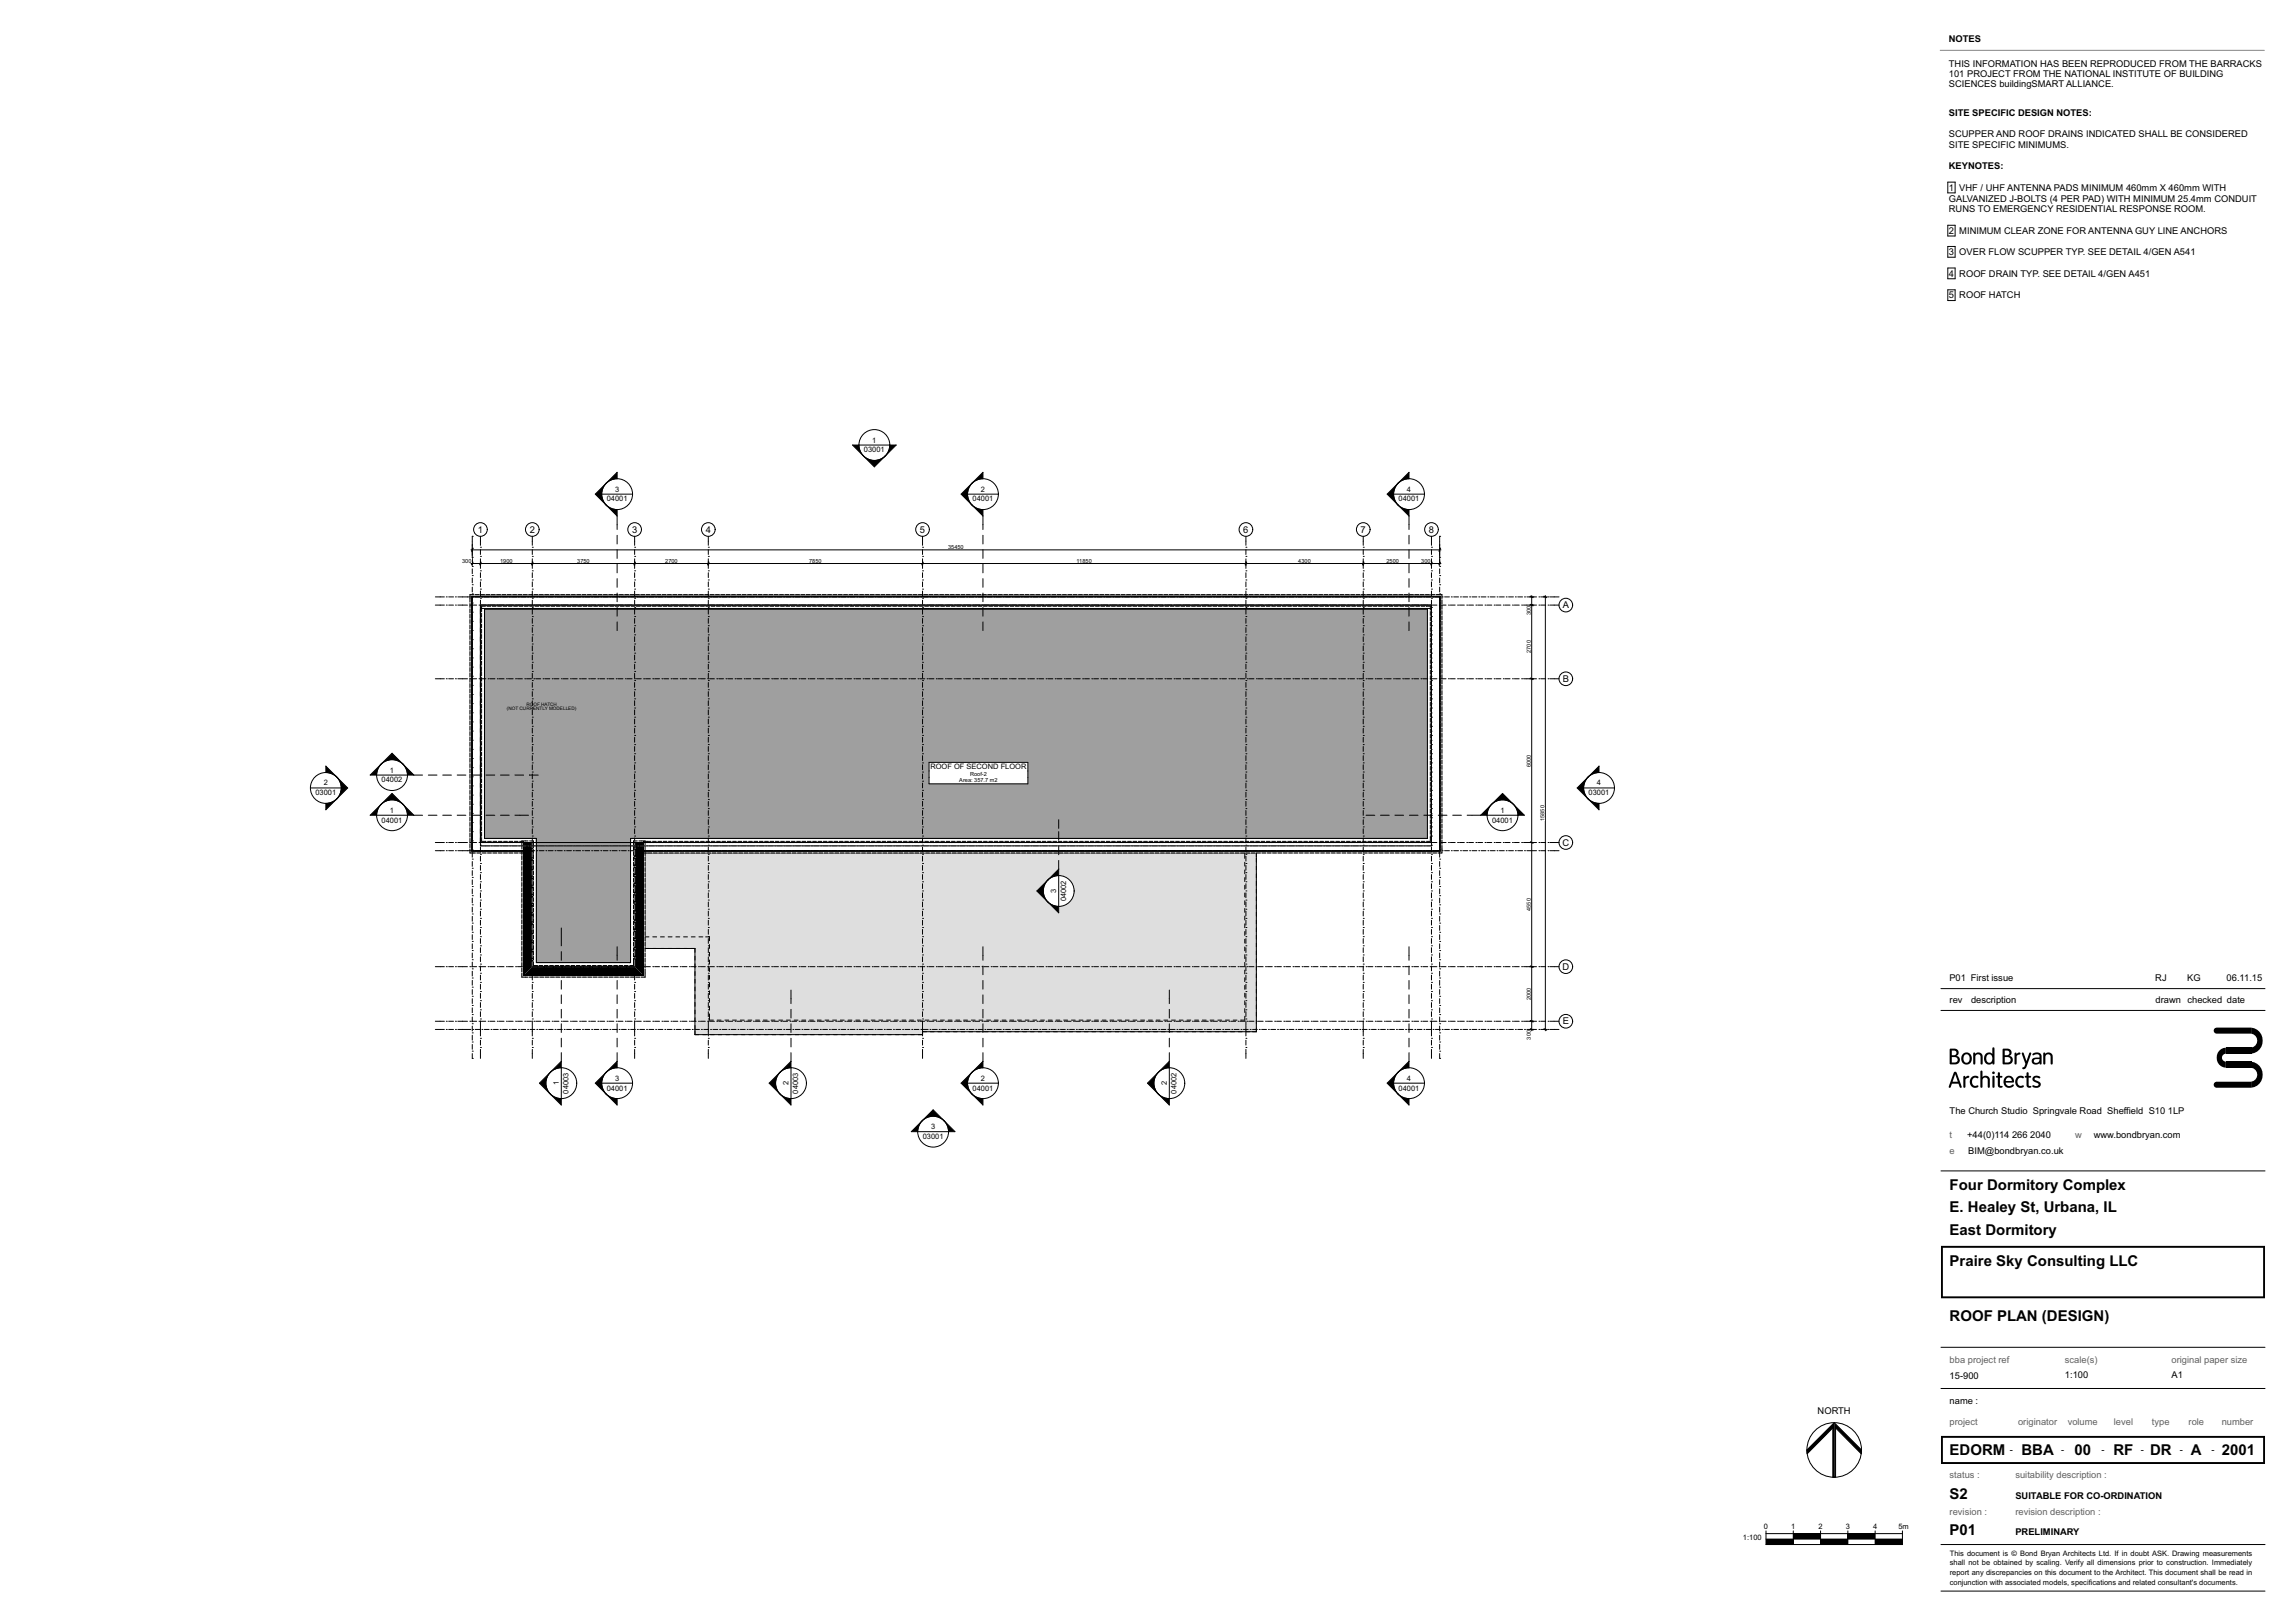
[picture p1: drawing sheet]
<svg xmlns="http://www.w3.org/2000/svg" width="841mm" height="594mm" viewBox="0 0 841 594" stroke-linecap="round" stroke-linejoin="round" font-family="sans-serif">
<defs><g id="words">
<g font-size="5.5">
<text x="714.4" y="436">Four Dormitory Complex</text>
<text x="714.4" y="444.3">E. Healey St, Urbana, IL</text>
<text x="714.4" y="452.6">East Dormitory</text>
<text x="714.4" y="463.8">Praire Sky Consulting LLC</text>
<text x="714.4" y="484.1">ROOF PLAN (DESIGN)</text>
<text x="714.4" y="533.1">EDORM</text>
<text x="740.7" y="533.1">BBA</text>
<text x="760.2" y="533.1">00</text>
<text x="774.5" y="533.1">RF</text>
<text x="787.9" y="533.1">DR</text>
<text x="802.9" y="533.1">A</text>
<text x="814.1" y="533.1">2001</text>
<text x="714.4" y="549.1">S2</text>
<text x="714.4" y="562.6">P01</text>
</g>
<g font-size="3.4">
<text x="714.2" y="15.5">NOTES</text>
<text x="714.2" y="24.7">THIS INFORMATION HAS BEEN REPRODUCED FROM THE BARRACKS</text>
<text x="714.2" y="28.2">101 PROJECT FROM THE NATIONAL INSTITUTE OF BUILDING</text>
<text x="714.2" y="31.7">SCIENCES buildingSMART ALLIANCE.</text>
<text x="714.2" y="42.4">SITE SPECIFIC DESIGN NOTES:</text>
<text x="714.2" y="50.3">SCUPPER AND ROOF DRAINS INDICATED SHALL BE CONSIDERED</text>
<text x="714.2" y="54.2">SITE SPECIFIC MINIMUMS.</text>
<text x="714.2" y="62.1">KEYNOTES:</text>
<text x="714.2" y="69.9">1</text>
<text x="718" y="69.9">VHF / UHF ANTENNA PADS MINIMUM 460mm X 460mm WITH</text>
<text x="714.2" y="73.8">GALVANIZED J-BOLTS (4 PER PAD) WITH MINIMUM 25.4mm CONDUIT</text>
<text x="714.2" y="77.8">RUNS TO EMERGENCY RESIDENTIAL RESPONSE ROOM.</text>
<text x="714.2" y="85.6">2</text>
<text x="718" y="85.6">MINIMUM CLEAR ZONE FOR ANTENNA GUY LINE ANCHORS</text>
<text x="714.2" y="93.5">3</text>
<text x="718" y="93.5">OVER FLOW SCUPPER TYP. SEE DETAIL 4/GEN A541</text>
<text x="714.2" y="101.3">4</text>
<text x="718" y="101.3">ROOF DRAIN TYP. SEE DETAIL 4/GEN A451</text>
<text x="714.2" y="109.2">5</text>
<text x="718" y="109.2">ROOF HATCH</text>
<text x="175.1" y="195.1">1</text>
<text x="194.1" y="195.1">2</text>
<text x="231.6" y="195.1">3</text>
<text x="258.6" y="195.1">4</text>
<text x="337.1" y="195.1">5</text>
<text x="455.6" y="195.1">6</text>
<text x="498.6" y="195.1">7</text>
<text x="523.6" y="195.1">8</text>
<text x="572.7" y="222.8">A</text>
<text x="572.7" y="249.8">B</text>
<text x="572.6" y="309.8">C</text>
<text x="572.6" y="355.3">D</text>
<text x="714.3" y="359.4">P01</text>
<text x="722.2" y="359.4">First issue</text>
<text x="789.8" y="359.4">RJ</text>
<text x="801.5" y="359.4">KG</text>
<text x="816" y="359.4">06.11.15</text>
<text x="714.4" y="367.4">rev</text>
<text x="722.3" y="367.4">description</text>
<text x="789.9" y="367.4">drawn</text>
<text x="801.6" y="367.4">checked</text>
<text x="816.1" y="367.4">date</text>
<text x="572.7" y="375.3">E</text>
<text x="714.4" y="408.2">The Church Studio Springvale Road Sheffield S10</text>
<text x="794.4" y="408.2">1LP</text>
<text x="720.9" y="417.1">+44(0)114</text>
<text x="737.3" y="417.1">266</text>
<text x="744" y="417.1">2040</text>
<text x="767.3" y="417.1">www.bondbryan.com</text>
<text x="721.3" y="423">BIM@bondbryan.co.uk</text>
<text x="714.4" y="505.3">15-900</text>
<text x="756.7" y="505.1">1:100</text>
<text x="795.7" y="505.1">A1</text>
<text x="714.4" y="514.5">name :</text>
<text x="666.1" y="518">NORTH</text>
<text x="736.5" y="532.4">-</text>
<text x="755.3" y="532.4">-</text>
<text x="770.1" y="532.4">-</text>
<text x="784.6" y="532.4">-</text>
<text x="798.8" y="532.4">-</text>
<text x="810.4" y="532.4">-</text>
<text x="738.5" y="549.2">SUITABLE FOR CO-ORDINATION</text>
<text x="738.5" y="562.6">PRELIMINARY</text>
</g>
<g font-size="3.4" fill="#5f5f5f">
<text x="714.4" y="417.1">t</text>
<text x="760.4" y="417.1">w</text>
<text x="714.4" y="423">e</text>
<text x="714.4" y="499.4">bba project ref</text>
<text x="756.7" y="499.4">scale(s)</text>
<text x="795.7" y="499.4">original paper size</text>
<text x="714.4" y="522.3">project</text>
<text x="739.5" y="522.3">originator</text>
<text x="757.7" y="522.3">volume</text>
<text x="774.6" y="522.3">l</text>
<text x="775.4" y="522.3">evel</text>
<text x="788.6" y="522.3">t</text>
<text x="789.5" y="522.3">ype</text>
<text x="802" y="522.3">role</text>
<text x="814.1" y="522.3">number</text>
<text x="714.4" y="541.5">status :</text>
<text x="738.5" y="541.5">suitability description :</text>
<text x="714.4" y="555">revision :</text>
<text x="738.5" y="555">revision description :</text>
</g>
<g font-size="2.7">
<text x="316.6" y="165.8">03001</text>
<text x="319.6" y="162.2">1</text>
<text x="222.3" y="183.8">04001</text>
<text x="225.4" y="180.2">3</text>
<text x="356.4" y="183.8">04001</text>
<text x="359.4" y="180.2">2</text>
<text x="512.5" y="183.8">04001</text>
<text x="515.6" y="180.2">4</text>
<text x="341" y="281.8">ROO</text>
<text x="347.2" y="281.8">F</text>
<text x="349.6" y="281.8">OF SECOND FLOOR</text>
<text x="118.6" y="287.8">2</text>
<text x="139.8" y="286.7">04002</text>
<text x="142.9" y="283.1">1</text>
<text x="585.2" y="287.8">4</text>
<text x="115.6" y="291.4">03001</text>
<text x="582.1" y="291.4">03001</text>
<text x="142.9" y="297.8">1</text>
<text x="549.8" y="297.8">1</text>
<text x="139.8" y="301.4">04001</text>
<text x="546.8" y="301.4">04001</text>
<text x="387" y="327.3" transform="rotate(-90 387 327.3)">3</text>
<text x="390.6" y="330.3" transform="rotate(-90 390.6 330.3)">04002</text>
<text x="204.8" y="397.7" transform="rotate(-90 204.8 397.7)">1</text>
<text x="208.4" y="400.7" transform="rotate(-90 208.4 400.7)">04003</text>
<text x="222.3" y="399.6">04001</text>
<text x="225.4" y="396">3</text>
<text x="288.9" y="397.7" transform="rotate(-90 288.9 397.7)">2</text>
<text x="292.5" y="400.7" transform="rotate(-90 292.5 400.7)">04003</text>
<text x="356.4" y="399.6">04001</text>
<text x="359.4" y="396">2</text>
<text x="427.6" y="397.7" transform="rotate(-90 427.6 397.7)">2</text>
<text x="431.2" y="400.7" transform="rotate(-90 431.2 400.7)">04002</text>
<text x="512.5" y="399.6">04001</text>
<text x="515.6" y="396">4</text>
<text x="341.2" y="413.8">3</text>
<text x="338.1" y="417.4">03001</text>
<text x="646.4" y="560.3">0</text>
<text x="656.4" y="560.3">1</text>
<text x="666.4" y="560.3">2</text>
<text x="676.4" y="560.3">3</text>
<text x="686.4" y="560.3">4</text>
<text x="695.6" y="560.3">5m</text>
<text x="638.7" y="564.5">1:100</text>
<text x="714.5" y="570">This document is © Bond Bryan Architects Ltd. If in doubt ASK. Drawing measurements</text>
<text x="714.5" y="573.7">shall not be obtained by scaling. Verify all dimensions prior to construction. Immediately</text>
<text x="714.5" y="577.3">report any discrepancies on this document to the Architect. This document shall be read in</text>
<text x="714.5" y="580.9">conjunction with associated models, specifications and related consultant's documents.</text>
</g>
<g font-size="2.1">
<text x="347.5" y="201.2">35450</text>
<text x="169.3" y="206.2">300</text>
<text x="183.3" y="206.2">1900</text>
<text x="211.5" y="206.2">3750</text>
<text x="243.8" y="206.2">2700</text>
<text x="296.5" y="206.2">7850</text>
<text x="394.5" y="206.2">11850</text>
<text x="475.8" y="206.2">4300</text>
<text x="508.1" y="206.2">2500</text>
<text x="520.8" y="206.2">300</text>
<text x="561" y="225.5" transform="rotate(-90 561 225.5)">300</text>
<text x="561" y="239.2" transform="rotate(-90 561 239.2)">2700</text>
<text x="561" y="281" transform="rotate(-90 561 281)">6000</text>
<text x="351.5" y="286.7">Area: 357.</text>
<text x="355.5" y="284.4">Roof-2</text>
<text x="361" y="286.7">7</text>
<text x="362.7" y="286.7">m2</text>
<text x="566" y="300.8" transform="rotate(-90 566 300.8)">15850</text>
<text x="561" y="333.8" transform="rotate(-90 561 333.8)">4550</text>
<text x="561" y="366.5" transform="rotate(-90 561 366.5)">2000</text>
<text x="561" y="381" transform="rotate(-90 561 381)">300</text>
</g>
<g font-size="1.7">
<text x="185.8" y="260.3">(NOT CURRENTLY MODELLED)</text>
<text x="192.9" y="258.5">ROOF HATCH</text>
</g>
</g></defs>
<g fill="#000">
<path d="M811.7 376.7l13.2-.1v2.2h-12.7a1.11 1.11 0 0 1-1-.9 1.11 1.11 0 0 1 .5-1.2z" fill-rule="evenodd"/>
<path d="M824.9 376.6a4.8 4.8 0 0 1 4.3 4.7 4.8 4.8 0 0 1-4.3 4.8v-2.2a2.59 2.59 0 0 0 2.3-2.6 2.59 2.59 0 0 0-2.3-2.5z" fill-rule="evenodd"/>
<path d="M714.5 384.4l1.8-.1 .9 .3 .5 .9-.2 1.1a.31 .31 0 0 0-.4 .3 .31 .31 0 0 0 .4 .2l.7 1.1-.5 1.4-1.1 .4-2-.1zM715.2 385l.1 1.7 1.4-.3 .3-.6-.3-.6zM715.2 387.4l.1 1.9h1.3l.6-.3 .2-.7-.3-.7z" fill-rule="evenodd"/>
<path d="M716.1 392.9l.5-.2 .4 .4 1.8 4.9-.1 .6-.5-.1-.6-1.4h-2.3l-.5 1.4-.7-.1zM716.5 393.7l-1 2.7h1.9z" fill-rule="evenodd"/>
<path d="M719.6 394.3h.4l.3 .5 .7-.6 .6 .3-.1 .4-1.3 .7v2.6l-.3 .4-.4-.4z" fill-rule="evenodd"/>
<path d="M719.4 386.2a2.16 2.16 0 0 1 3.1 .8 2.16 2.16 0 0 1-1.2 3 2.21 2.21 0 0 1-2.5-1.1 2.21 2.21 0 0 1 .6-2.7zM719.9 386.6l-.4 1 .1 1.1 .6 .6 .8 .1 .7-.9-.1-1.4-.7-.7z" fill-rule="evenodd"/>
<path d="M723.2 385.8l.5-.1 .1 .5 .6-.5h.9l1 .6 .2 .9-.1 2.8-.4 .1-.2-.3-.1-2.9-.9-.6-.6 .2-.3 .5-.1 2.9-.6 .1z" fill-rule="evenodd"/>
<path d="M722.5 394.8l1.2-.6 1.3 .4-.3 .5-1.3-.1-.7 .9v1l.4 .7 .5 .3 1.1-.2 .3 .2-.2 .5-.9 .2a2.25 2.25 0 0 1-2-1.4 2.25 2.25 0 0 1 .6-2.4z" fill-rule="evenodd"/>
<path d="M725.8 392.4l.7 .2v2.1l.5-.4 .8-.1 1.2 .8 .2 3.1-.2 .5-.6-.3-.1-2.9-.8-.5-.9 .5-.1 2.9-.3 .3-.4-.2z" fill-rule="evenodd"/>
<path d="M727.7 386.2l1.3-.5 1.1 .5v-2.2l.3-.2 .4 .1v5.9l-.5 .3-.2-.6-1.1 .6a2.3 2.3 0 0 1-1.9-1.5 2.3 2.3 0 0 1 .6-2.4zM728.3 386.6l-.4 .9 .1 1.2 .5 .6 .8 .1 .7-.9v-1.4l-.7-.7z" fill-rule="evenodd"/>
<path d="M730.2 394.3l.5-.1 .2 .4v3.6l-.4 .4-.4-.4z" fill-rule="evenodd"/>
<path d="M732.2 393l.6 .1 .1 1.1 .9 .3-.2 .4-.7 .1v2.7l1 .4-.4 .5-1-.1-.4-.6v-3l-.7-.3 .7-.4z" fill-rule="evenodd"/>
<path d="M734 384.4l1.6-.1 1 .3 .5 .9-.2 1.1a.31 .31 0 0 0-.4 .3 .31 .31 0 0 0 .4 .2l.7 1.2-.5 1.3-1.1 .4-2-.1zM734.6 385v1.7l1.5-.3 .2-.6-.2-.6zM734.6 387.4l.1 1.9h1.3l.6-.3 .2-.7-.3-.7z" fill-rule="evenodd"/>
<path d="M734.9 394.7a1.77 1.77 0 0 1 2.3-.3 1.77 1.77 0 0 1 .5 2.3h-2.7l.3 .8 .6 .4 2-.4-.1 .6-1 .5a2.24 2.24 0 0 1-2.5-1.2 2.24 2.24 0 0 1 .6-2.7zM735.4 395.1l-.4 1h2.2l-.1-.7-.5-.5-.6-.1z" fill-rule="evenodd"/>
<path d="M738.3 385.8h.5l.2 .5 .8-.6 .6 .3-.2 .4-1.2 .6v2.7l-.4 .4-.4-.4z" fill-rule="evenodd"/>
<path d="M739.1 394.8l1.2-.6 1.3 .4-.2 .5-1.4-.1-.6 .9-.1 1 .5 .7 .5 .3 1-.2 .3 .2-.2 .5-.8 .2a2.25 2.25 0 0 1-2-1.4 2.25 2.25 0 0 1 .5-2.4z" fill-rule="evenodd"/>
<path d="M740.9 385.8l.7 .1 1 2.9 1-2.9 .4-.2 .3 .3-1.8 5.1-.9 .7-.4-.1-.1-.4 .7-.4 .4-1.1z" fill-rule="evenodd"/>
<path d="M742.7 393l.6 .1 .1 1.1 .9 .3-.1 .4-.8 .1v2.7l1 .4-.4 .5-.9-.1-.5-.6v-3l-.6-.3 .6-.4z" fill-rule="evenodd"/>
<path d="M745.1 394.6l1.3-.4 1.3 .6-.3 .4-1.2-.4-.6 .5a.93 .93 0 0 0 1.1 .8 1.36 1.36 0 0 1 .9 1.9 1.36 1.36 0 0 1-2 .6l-.7-.3-.1-.6 1.6 .3 .6-.4a.78 .78 0 0 0-.9-1 1.22 1.22 0 0 1-1.2-.7 1.22 1.22 0 0 1 .2-1.3z" fill-rule="evenodd"/>
<path d="M744.9 386.1l1.6-.4 1.4 .5 .2 .8-.1 3h-.5l-.2-.4-.6 .4-1 .1-.9-.5-.3-.9 .4-.8 2.5-.4-.4-1-.9-.2-1.1 .4-.2-.2zM745.5 388.3l-.1 .9 .9 .3 .8-.5 .3-.9z" fill-rule="evenodd"/>
<path d="M748.9 385.8l.4-.1 .2 .5 .6-.5h.8l1 .6 .3 .9-.1 2.8-.4 .1-.3-.3v-2.9l-.9-.6-.6 .2-.3 .5-.1 2.9-.7 .1z" fill-rule="evenodd"/>
<path d="M811.7 396.6l13.2-.2v2.2h-12.7a1.11 1.11 0 0 1-1-.8 1.11 1.11 0 0 1 .5-1.2z" fill-rule="evenodd"/>
<path d="M815.7 389h9.2v2.3h-9.2z" fill-rule="evenodd"/>
<path d="M815.7 383.9h9.2v2.2h-9.2z" fill-rule="evenodd"/>
<path d="M813.2 385l.7-.6 1.8-.5v2.2a1.46 1.46 0 0 0-1.5 1.5 1.46 1.46 0 0 0 1.5 1.4v2.3a3.7 3.7 0 0 1-3.2-2.4 3.7 3.7 0 0 1 .7-3.9z" fill-rule="evenodd"/>
<path d="M824.9 389a4.8 4.8 0 0 1 4.3 4.8 4.8 4.8 0 0 1-4.3 4.8v-2.2a2.59 2.59 0 0 0 2.3-2.6 2.59 2.59 0 0 0-2.3-2.5z" fill-rule="evenodd"/>
<path d="M711.3 456.5h118.7v19.2h-118.7zM712 457.2v17.8h117.3v-17.8z" fill-rule="evenodd"/>
<path d="M711.3 526.2h118.7v10.3h-118.7zM712 526.9v8.9h117.3v-8.9z" fill-rule="evenodd"/>
<circle cx="730.5" cy="393.1" r=".48"/>
</g>
<g fill="#fff">
<path d="M714.4 479.1h113.3v6.3h-113.3z" fill-rule="evenodd"/>
<path d="M714.4 458.9h96.4v6.2h-96.4z" fill-rule="evenodd"/>
<path d="M714.4 431.1h113.3v6.3h-113.3z" fill-rule="evenodd"/>
<path d="M714.5 567.6h110.8v14.4h-110.8z" fill-rule="evenodd"/>
<path d="M714.4 405.2h86.1v3.9h-86.1z" fill-rule="evenodd"/>
<path d="M720.9 414h30.7v3.9h-30.7z" fill-rule="evenodd"/>
<path d="M721.3 419.9h93.1v3.9h-93.1z" fill-rule="evenodd"/>
<path d="M714.4 414h1v3.9h-1z" fill-rule="evenodd"/>
<path d="M767.3 414h32.8v3.9h-32.8z" fill-rule="evenodd"/>
<path d="M714.4 496.3h22v4h-22z" fill-rule="evenodd"/>
<path d="M760.4 414h2.5v3.9h-2.5z" fill-rule="evenodd"/>
<path d="M714.4 419.9h2v3.9h-2z" fill-rule="evenodd"/>
<path d="M714.4 511.4h10.5v3.9h-10.5z" fill-rule="evenodd"/>
<path d="M738.5 551.9h31.3v4h-31.3z" fill-rule="evenodd"/>
<path d="M738.5 538.5h33.6v3.9h-33.6z" fill-rule="evenodd"/>
<path d="M714.4 538.5h11.1v3.9h-11.1z" fill-rule="evenodd"/>
<path d="M714.4 551.9h13.8v4h-13.8z" fill-rule="evenodd"/>
<path d="M714.4 439.4h113.3v6.2h-113.3z" fill-rule="evenodd"/>
<path d="M714.4 447.6h113.3v6.3h-113.3z" fill-rule="evenodd"/>
<path d="M714.4 519.3h10.3v3.9h-10.3z" fill-rule="evenodd"/>
<path d="M739.5 519.3h14.3v3.9h-14.3z" fill-rule="evenodd"/>
<path d="M757.7 519.3h11.1v3.9h-11.1z" fill-rule="evenodd"/>
<path d="M774.6 519.3h7.1v3.9h-7.1z" fill-rule="evenodd"/>
<path d="M788.6 519.3h6.5v3.9h-6.5z" fill-rule="evenodd"/>
<path d="M814.1 519.3h11.7v3.9h-11.7z" fill-rule="evenodd"/>
<path d="M802 519.3h5.7v3.9h-5.7z" fill-rule="evenodd"/>
</g>
<path d="M711 18.4h118.7" fill="none" stroke="#7f7f7f" stroke-width=".37"/>
<path d="M711.3 370.3h118.7M711.3 362.3h118.7M711.3 429.1h118.7M711.3 493.7h118.7M711.3 508.8h118.7M711.3 566h118.7M711.3 583h118.7" fill="none" stroke="#000" stroke-width=".37"/>
<g fill="#fff">
<path d="M714.2 12.4h11.8v3.9h-11.8z" fill-rule="evenodd"/>
<path d="M714.2 21.8h114.7v10.6h-114.7z" fill-rule="evenodd"/>
<path d="M756.7 496.3h12v4h-12z" fill-rule="evenodd"/>
<path d="M714.4 502.3h10.7v3.9h-10.7z" fill-rule="evenodd"/>
<path d="M756.7 502.3h37.3v3.5h-37.3z" fill-rule="evenodd"/>
<path d="M814.1 528.2h12.2v6.3h-12.2z" fill-rule="evenodd"/>
<path d="M795.7 496.3h27.9v4h-27.9z" fill-rule="evenodd"/>
<path d="M740.7 528.2h11.9v6.3h-11.9z" fill-rule="evenodd"/>
<path d="M760.2 528.2h6.1v6.3h-6.1z" fill-rule="evenodd"/>
<path d="M774.5 528.2h7.3v6.3h-7.3z" fill-rule="evenodd"/>
<path d="M787.9 528.2h7.9v6.3h-7.9z" fill-rule="evenodd"/>
<path d="M714.4 544.2h6.8v6.3h-6.8z" fill-rule="evenodd"/>
<path d="M802.9 528.2h3.9v6.3h-3.9z" fill-rule="evenodd"/>
<path d="M795.7 502.3h4.2v3.5h-4.2z" fill-rule="evenodd"/>
<path d="M714.4 528.2h20.5v6.3h-20.5z" fill-rule="evenodd"/>
<path d="M714.4 364.5h4.8v3.5h-4.8z" fill-rule="evenodd"/>
<path d="M816.1 364.5h6.6v3.5h-6.6z" fill-rule="evenodd"/>
<path d="M722.3 364.5h65.1v3.5h-65.1z" fill-rule="evenodd"/>
<path d="M789.9 364.5h9.4v3.5h-9.4z" fill-rule="evenodd"/>
<path d="M801.6 364.5h12.8v3.5h-12.8z" fill-rule="evenodd"/>
<path d="M755.3 529.4h1.1v3.9h-1.1z" fill-rule="evenodd"/>
<path d="M784.6 529.4h1.1v3.9h-1.1z" fill-rule="evenodd"/>
<path d="M810.4 529.4h1.1v3.9h-1.1z" fill-rule="evenodd"/>
<path d="M798.8 529.4h1.2v3.9h-1.2z" fill-rule="evenodd"/>
<path d="M770.1 529.4h1.1v3.9h-1.1z" fill-rule="evenodd"/>
<path d="M736.5 529.4h1.2v3.9h-1.2z" fill-rule="evenodd"/>
</g>
<!-- layer: A-Ee_40_20-M_GeneralFFAndEInternalFixed -->
<path d="M236.4 312.6h224v65.5h-122.3v1h-83.4v-31.5h-18.3z" fill-rule="evenodd" fill="#dedede"/>
<path d="M236.4 312.6h224v65.5h-122.3v1h-83.4v-31.5h-18.3z" fill="none" stroke="#000" stroke-width=".37"/>
<!-- layer: A-SL-M_SpacesExternal -->
<path d="M172.2 217.9h356.2v94.7h-292v45.5h-45.2v-45.5h-19z" fill-rule="evenodd" fill="#fff"/>
<path d="M172.2 217.9h356.2v94.7h-292v45.5h-45.2v-45.5h-19z" fill="none" stroke="#bebebe" stroke-width=".37"/>
<!-- layer: A-Ee_25_10-M_WallsExternal -->
<g fill="#fff">
<path d="M177.4 223.1h345.8z" fill-rule="evenodd"/>
<path d="M176.8 222.4h347.1l-.7 .7h-345.8z" fill-rule="evenodd"/>
<path d="M176.1 221.7h348.5l-.7 .7h-347.1z" fill-rule="evenodd"/>
<path d="M173.1 218.7h354.5l-3 3h-348.5z" fill-rule="evenodd"/>
<path d="M172.8 218.5h355l-.2 .2h-354.6z" fill-rule="evenodd"/>
</g>
<path d="M172.8 218.5h355M173 218.7h354.6M173.1 218.7h354.5M177.6 223.2h345.5" fill="none" stroke="#000" stroke-width=".37"/>
<g fill="#fff">
<path d="M177.4 223.1v84.3z" fill-rule="evenodd"/>
<path d="M176.8 222.4l.6 .7v84.3l-.6 .6z" fill-rule="evenodd"/>
<path d="M176.1 221.7l.7 .7v85.6l-.7 .7z" fill-rule="evenodd"/>
<path d="M173.1 218.7l3 3v87l-3 3z" fill-rule="evenodd"/>
<path d="M172.8 218.5l.2 .2v93.1l-.2 .2z" fill-rule="evenodd"/>
</g>
<path d="M172.8 218.5v93.5M173 218.7v93.1M177.6 223.2v84" fill="none" stroke="#000" stroke-width=".37"/>
<g fill="#fff">
<path d="M523.1 223.2l.1-.1v84.3z" fill-rule="evenodd"/>
<path d="M523.2 223.1l.7-.7v85.6l-.7-.6z" fill-rule="evenodd"/>
<path d="M524.6 221.7v87l-.7-.7v-85.6z" fill-rule="evenodd"/>
<path d="M524.6 221.7l3-3v93l-3-3z" fill-rule="evenodd"/>
<path d="M527.8 218.5v93.5l-.2-.2v-93.1z" fill-rule="evenodd"/>
</g>
<path d="M527.6 218.7v93.1M527.8 218.5v93.5M523.1 223.2v84" fill="none" stroke="#000" stroke-width=".37"/>
<g fill="#fff">
<path d="M231.2 307.2l292 .2z" fill-rule="evenodd"/>
<path d="M231.1 307.2l.1 .2z" fill-rule="evenodd"/>
<path d="M231.9 307.4h291.3l.7 .6h-292z" fill-rule="evenodd"/>
<path d="M231.2 307.4h.7v.6z" fill-rule="evenodd"/>
<path d="M232.6 308h291.3l.7 .7h-292z" fill-rule="evenodd"/>
<path d="M231.9 308h.7v.7z" fill-rule="evenodd"/>
<path d="M235.8 308.7h288.8l3 3h-291.8z" fill-rule="evenodd"/>
<path d="M235.6 308.7h.2v3h-.2z" fill-rule="evenodd"/>
<path d="M235.6 308.7v3z" fill-rule="evenodd"/>
<path d="M232.6 308.7h3v3z" fill-rule="evenodd"/>
<path d="M235.8 311.8h291.8l.2 .2h-292z" fill-rule="evenodd"/>
<path d="M235.6 311.8l.2 .2z" fill-rule="evenodd"/>
</g>
<path d="M231.1 307.2h292M235.4 311.7l292.2 .1M235.6 311.8v.1M235.8 312h292" fill="none" stroke="#000" stroke-width=".37"/>
<g fill="#fff">
<path d="M196.6 307.2l-.2 .2z"/>
<path d="M196.4 307.4v.6h-.6z"/>
<path d="M195.8 308.1v.6h-.7z"/>
<path d="M195.1 308.8v2.9h-2.9z"/>
<path d="M196.4 307.4v45.5z" fill-rule="evenodd"/>
<path d="M195.8 308h.6v44.9l-.6 .6z" fill-rule="evenodd"/>
<path d="M195.1 308.7h.7v44.8l-.7 .7z" fill-rule="evenodd"/>
<path d="M192.2 311.7h2.9v42.5l-3 3z" fill-rule="evenodd"/>
<path d="M192 312v45.3z" fill-rule="evenodd"/>
</g>
<path d="M192 312v45.3M192.1 311.9l-.1 45.4M196.6 307.2v45.5" fill="none" stroke="#000" stroke-width=".37"/>
<g fill="#fff">
<path d="M196.4 352.9h34.8z" fill-rule="evenodd"/>
<path d="M196.4 352.9h34.8l.7 .6h-36.1z" fill-rule="evenodd"/>
<path d="M195.1 354.2l.7-.7h36.1l.7 .7z" fill-rule="evenodd"/>
<path d="M192.1 357.2l3-3h37.5l3 3z" fill-rule="evenodd"/>
<path d="M192 357.3h43.7z" fill-rule="evenodd"/>
</g>
<path d="M192 357.3h43.7M192.1 357.2h43.5M196.6 352.7h34.5" fill="none" stroke="#000" stroke-width=".37"/>
<g fill="#fff">
<path d="M231.1 307.2l.1 .2z"/>
<path d="M231.2 307.4l.6 .6h-.6z"/>
<path d="M231.9 308.1l.6 .6h-.6z"/>
<path d="M232.6 308.8l2.8 2.9h-2.8z"/>
<path d="M231.1 307.4l.1 45.5z" fill-rule="evenodd"/>
<path d="M231.2 308l.7 .1v45.4l-.7-.6z" fill-rule="evenodd"/>
<path d="M231.9 308.7l.7 .1v45.4l-.7-.7z" fill-rule="evenodd"/>
<path d="M232.6 311.7l3 .2v45.3l-3-3z" fill-rule="evenodd"/>
<path d="M235.6 312l.1 45.3z" fill-rule="evenodd"/>
</g>
<path d="M231.1 307.2v45.5M235.6 311.9v45.3M235.6 311.9l.1 45.4" fill="none" stroke="#000" stroke-width=".37"/>
<g fill="#fff">
<path d="M177.6 307.2l18.8 .2h-19z" fill-rule="evenodd"/>
<path d="M195.8 307.4h.6l-.6 .6z" fill-rule="evenodd"/>
<path d="M177.4 307.4h18.4v.6h-19z" fill-rule="evenodd"/>
<path d="M195.1 308h.7l-.7 .7z" fill-rule="evenodd"/>
<path d="M176.1 308.7l.7-.7h18.3v.7z" fill-rule="evenodd"/>
<path d="M192.1 308.7h3l-2.9 3z" fill-rule="evenodd"/>
<path d="M173.1 311.7l3-3h16v3z" fill-rule="evenodd"/>
<path d="M191.8 311.8l.2 .2z" fill-rule="evenodd"/>
<path d="M172.8 312l.2-.2h18.8v.2z" fill-rule="evenodd"/>
</g>
<path d="M172.8 312h19M173 311.8l19.1-.1-.1 .2M177.6 307.2h19" fill="none" stroke="#000" stroke-width=".37"/>
<!-- layer: A-Ee_25_10-M_WallsInternal -->
<path d="M458 223.2h1.5v40.1h-1.5z" fill-rule="evenodd" fill="#fff"/>
<path d="M458 263.3v-40.1h1.5v40.1" fill="none" stroke="#000" stroke-width=".37"/>
<g fill="#fff">
<path d="M418.3 284.7h1.5v8.1h-1.5z" fill-rule="evenodd"/>
<path d="M418.3 264.5h1.5v18.9h-1.5z" fill-rule="evenodd"/>
<path d="M418.3 223.2h1.5v38.1h-1.5z" fill-rule="evenodd"/>
</g>
<path d="M418.3 261.3v-38.1h1.5v38.1M418.3 264.5v18.9M419.8 264.5v18.9M418.3 284.7v8.1M419.8 284.7v8.1" fill="none" stroke="#000" stroke-width=".37"/>
<path d="M378.5 223.2h1.5v38.1l-1.5 3.2z" fill-rule="evenodd" fill="#fff"/>
<path d="M380 261.3v-38.1h-1.5v41.3" fill="none" stroke="#000" stroke-width=".37"/>
<g fill="#fff">
<path d="M295.4 284.7h1.5v8.1h-1.5z" fill-rule="evenodd"/>
<path d="M295.4 264.5h1.5v18.9h-1.5z" fill-rule="evenodd"/>
<path d="M295.4 223.2h1.5v40.1h-1.5z" fill-rule="evenodd"/>
</g>
<path d="M295.4 263.3v-40.1h1.5v40.1M295.4 264.5v18.9M296.9 264.5v18.9M295.4 284.7v8.1M296.9 284.7v8.1" fill="none" stroke="#000" stroke-width=".37"/>
<path d="M255.6 223.2h1.5v40.1h-1.5z" fill-rule="evenodd" fill="#fff"/>
<path d="M255.6 263.3v-40.1h1.5v40.1" fill="none" stroke="#000" stroke-width=".37"/>
<path d="M215.8 223.2h1.5v69.6l-1.5 1.5z" fill-rule="evenodd" fill="#fff"/>
<path d="M215.8 269.7v24.6M217.3 263.3v-40.1h-1.5v45M217.3 264.5v18.9M217.3 284.7v8.1" fill="none" stroke="#000" stroke-width=".37"/>
<path d="M215.8 294.3l1.5-1.5h281.3v1.5z" fill-rule="evenodd" fill="#fff"/>
<g fill="none" stroke="#000" stroke-width=".37">
<path d="M215.8 294.3h282.8M217.3 292.8h7M225.5 292.8h12.3M239.1 292.8h15.2M258.3 292.8h15.2M274.7 292.8h12.4M288.4 292.8h7M296.9 292.8h7M305.1 292.8h12.4M318.7 292.8h15.2M336.2 292.8h3M340.2 292.8h7"/>
<path d="M348.4 292.8h12.4M362 292.8h15.2M381.2 292.8h15.2M397.7 292.8h12.3M411.2 292.8h7.1M419.8 292.8h7M428 292.8h12.4M441.6 292.8h15.2M460.8 292.8h15.2M477.3 292.8h12.7M491.3 292.8h7.3"/>
</g>
<path d="M490 263.3h8.6v1.2h-7.3z" fill-rule="evenodd" fill="#fff"/>
<path d="M490 263.3h8.6M491.3 264.5h7.3" fill="none" stroke="#000" stroke-width=".37"/>
<path d="M440.4 263.3h36.9l-1.3 1.2h-34.4z" fill-rule="evenodd" fill="#fff"/>
<path d="M440.4 263.3h17.6M441.6 264.5h15.2M459.5 263.3h17.8M460.8 264.5h15.2" fill="none" stroke="#000" stroke-width=".37"/>
<path d="M419.8 263.3h8.2l-1.2 1.2h-7z" fill-rule="evenodd" fill="#fff"/>
<path d="M428 263.3h-8.2v1.2h7" fill="none" stroke="#000" stroke-width=".37"/>
<path d="M360.8 263.3h20.4l-4 1.2h-15.2z" fill-rule="evenodd" fill="#fff"/>
<path d="M360.8 263.3h20.4M362 264.5h15.2" fill="none" stroke="#000" stroke-width=".37"/>
<g fill="#fff">
<path d="M317.5 263.3h21.7v1.2h-20.5z" fill-rule="evenodd"/>
<path d="M340.2 263.3h8.2l-1.2 1.2h-7z" fill-rule="evenodd"/>
</g>
<path d="M317.5 263.3h17.7M318.7 264.5h15.2M336.2 263.3h3M336.2 264.5h3M340.2 263.3h8.2M340.2 264.5h7" fill="none" stroke="#000" stroke-width=".37"/>
<path d="M287.1 263.3h18l-1.2 1.2h-15.5z" fill-rule="evenodd" fill="#fff"/>
<path d="M287.1 263.3h8.3M288.4 264.5h7M296.9 263.3h8.2M296.9 264.5h7" fill="none" stroke="#000" stroke-width=".37"/>
<path d="M258.3 263.3h16.4l-1.2 1.2h-15.2z" fill-rule="evenodd" fill="#fff"/>
<path d="M258.3 263.3h16.4M258.3 264.5h15.2" fill="none" stroke="#000" stroke-width=".37"/>
<path d="M237.8 263.3h20.6v1.2h-19.3z" fill-rule="evenodd" fill="#fff"/>
<path d="M237.8 263.3h17.8M239.1 264.5h15.2M257.1 263.3h1.3M258.3 264.5h.1" fill="none" stroke="#000" stroke-width=".37"/>
<path d="M217.3 263.3h8.2l-1.2 1.2h-7z" fill-rule="evenodd" fill="#fff"/>
<path d="M217.3 263.3h8.2M217.3 264.5h7" fill="none" stroke="#000" stroke-width=".37"/>
<path d="M225.5 263.3v29.5h-1.2v-28.3z" fill-rule="evenodd" fill="#fff"/>
<path d="M224.3 264.5v18.9M225.5 263.3v29.5M224.3 284.7v8.1" fill="none" stroke="#000" stroke-width=".37"/>
<path d="M177.6 268.2h38.2v1.5h-38.2z" fill-rule="evenodd" fill="#fff"/>
<path d="M202.8 269.7h13M215.8 268.2h-38.2v1.5h23.9" fill="none" stroke="#000" stroke-width=".37"/>
<path d="M201.5 269.7h1.3v37.6h-1.3z" fill-rule="evenodd" fill="#fff"/>
<path d="M201.5 269.7v37.6M202.8 269.7v37.6" fill="none" stroke="#000" stroke-width=".37"/>
<path d="M237.8 263.3l1.3 1.2v28.3h-1.3z" fill-rule="evenodd" fill="#fff"/>
<path d="M237.8 263.3v29.5M239.1 264.5v28.3" fill="none" stroke="#000" stroke-width=".37"/>
<path d="M274.7 263.3v29.5h-1.2v-28.3z" fill-rule="evenodd" fill="#fff"/>
<path d="M273.5 264.5v28.3M274.7 263.3v29.5" fill="none" stroke="#000" stroke-width=".37"/>
<path d="M317.5 263.3l1.2 1.2v28.3h-1.2z" fill-rule="evenodd" fill="#fff"/>
<path d="M317.5 263.3v29.5M318.7 264.5v28.3" fill="none" stroke="#000" stroke-width=".37"/>
<path d="M303.9 264.5l1.2-1.2v29.5h-1.2z" fill-rule="evenodd" fill="#fff"/>
<path d="M303.9 264.5v18.9M305.1 263.3v29.5M303.9 284.7v8.1" fill="none" stroke="#000" stroke-width=".37"/>
<path d="M287.1 263.3l1.3 1.2v28.3h-1.3z" fill-rule="evenodd" fill="#fff"/>
<path d="M287.1 263.3v29.5M288.4 264.5v18.9M288.4 284.7v8.1" fill="none" stroke="#000" stroke-width=".37"/>
<path d="M347.2 264.5l1.2-1.2v29.5h-1.2z" fill-rule="evenodd" fill="#fff"/>
<path d="M347.2 264.5v18.9M348.4 263.3v29.5M347.2 284.7v8.1" fill="none" stroke="#000" stroke-width=".37"/>
<path d="M360.8 263.3l1.2 1.2v28.3h-1.2z" fill-rule="evenodd" fill="#fff"/>
<path d="M360.8 263.3v29.5M362 264.5v28.3" fill="none" stroke="#000" stroke-width=".37"/>
<path d="M397.7 261.3v31.5h-1.3v-28.3z" fill-rule="evenodd" fill="#fff"/>
<path d="M396.4 264.5v28.3M397.7 261.3v31.5" fill="none" stroke="#000" stroke-width=".37"/>
<path d="M410 261.3l1.2 3.2v28.3h-1.2z" fill-rule="evenodd" fill="#fff"/>
<path d="M410 261.3v31.5M411.2 264.5v18.9M411.2 284.7v8.1" fill="none" stroke="#000" stroke-width=".37"/>
<path d="M426.8 264.5l1.2-1.2v29.5h-1.2z" fill-rule="evenodd" fill="#fff"/>
<path d="M426.8 264.5v18.9M428 263.3v29.5M426.8 284.7v8.1" fill="none" stroke="#000" stroke-width=".37"/>
<path d="M440.4 263.3l1.2 1.2v28.3h-1.2z" fill-rule="evenodd" fill="#fff"/>
<path d="M440.4 263.3v29.5M441.6 264.5v28.3" fill="none" stroke="#000" stroke-width=".37"/>
<path d="M411.2 283.4h15.6v1.3h-15.6z" fill-rule="evenodd" fill="#fff"/>
<path d="M411.2 284.7h7.1M411.2 283.4h7.1M419.8 284.7h7M419.8 283.4h7" fill="none" stroke="#000" stroke-width=".37"/>
<path d="M476 264.5l1.3-1.2v29.5h-1.3z" fill-rule="evenodd" fill="#fff"/>
<path d="M476 264.5v28.3M477.3 263.3v29.5" fill="none" stroke="#000" stroke-width=".37"/>
<path d="M490 263.3l1.3 1.2v28.3h-1.3z" fill-rule="evenodd" fill="#fff"/>
<path d="M490 263.3v29.5M491.3 264.5v18.9M491.3 284.7v8.1" fill="none" stroke="#000" stroke-width=".37"/>
<path d="M491.3 283.4h7.3v1.3h-7.3z" fill-rule="evenodd" fill="#fff"/>
<path d="M491.3 284.7h7.3M491.3 283.4h7.3" fill="none" stroke="#000" stroke-width=".37"/>
<path d="M498.6 244.8h1v62.4h-1z" fill-rule="evenodd" fill="#fff"/>
<path d="M498.6 263.3v-18.5h1v18.5M498.6 264.5v18.9M499.6 264.5v18.9M498.6 284.7v8.1M499.6 284.7v22.5h-1v-12.9" fill="none" stroke="#000" stroke-width=".37"/>
<path d="M339.2 223.2h1v69.6h-1z" fill-rule="evenodd" fill="#fff"/>
<path d="M339.2 263.3v-40.1h1v40.1M339.2 264.5v28.3M340.2 264.5v18.9M340.2 284.7v8.1" fill="none" stroke="#000" stroke-width=".37"/>
<path d="M335.2 223.2h1v40.1h-1z" fill-rule="evenodd" fill="#fff"/>
<path d="M335.2 263.3v-40.1h1v40.1" fill="none" stroke="#000" stroke-width=".37"/>
<path d="M217.3 283.4h7v1.3h-7z" fill-rule="evenodd" fill="#fff"/>
<path d="M217.3 284.7h7M217.3 283.4h7" fill="none" stroke="#000" stroke-width=".37"/>
<path d="M196.6 307.3h20.7v1.5h-20.7z" fill-rule="evenodd" fill="#fff"/>
<path d="M201.5 307.3h-4.9v1.5h20.3M202.8 307.3h14.5M217.3 308.5v.3" fill="none" stroke="#000" stroke-width=".37"/>
<path d="M217.3 307.3h13.8v1.2h-13.8z" fill-rule="evenodd" fill="#fff"/>
<path d="M217.3 307.3h13.8v1.2h-13.8" fill="none" stroke="#000" stroke-width=".37"/>
<path d="M333.9 264.5h2.3v28.3h-2.3z" fill-rule="evenodd" fill="#fff"/>
<path d="M333.9 264.5v28.3M336.2 264.5v28.3" fill="none" stroke="#000" stroke-width=".37"/>
<path d="M254.3 264.5h4v28.3h-4z" fill-rule="evenodd" fill="#fff"/>
<path d="M254.3 264.5v28.3M258.3 264.5v28.3" fill="none" stroke="#000" stroke-width=".37"/>
<path d="M288.4 283.4h15.5v1.3h-15.5z" fill-rule="evenodd" fill="#fff"/>
<path d="M288.4 284.7h7M288.4 283.4h7M296.9 284.7h7M296.9 283.4h7" fill="none" stroke="#000" stroke-width=".37"/>
<path d="M340.2 283.4h7v1.3h-7z" fill-rule="evenodd" fill="#fff"/>
<path d="M340.2 284.7h7M340.2 283.4h7" fill="none" stroke="#000" stroke-width=".37"/>
<path d="M456.8 264.5h4v28.3h-4z" fill-rule="evenodd" fill="#fff"/>
<path d="M456.8 264.5v28.3M460.8 264.5v28.3" fill="none" stroke="#000" stroke-width=".37"/>
<path d="M377.2 264.5l4-1.2v29.5h-4z" fill-rule="evenodd" fill="#fff"/>
<path d="M377.2 264.5v28.3M381.2 263.3v29.5" fill="none" stroke="#000" stroke-width=".37"/>
<path d="M380 261.3h17.7l-1.3 3.2h-17.9z" fill-rule="evenodd" fill="#fff"/>
<path d="M378.5 264.5h17.9M380 261.3h17.7" fill="none" stroke="#000" stroke-width=".37"/>
<path d="M410 261.3h9.8v3.2h-8.6z" fill-rule="evenodd" fill="#fff"/>
<path d="M410 261.3h8.3M411.2 264.5h7.1M419.8 261.3v3.2" fill="none" stroke="#000" stroke-width=".37"/>
<path d="M216.3 311.8h1v5.4h-1z" fill-rule="evenodd" fill="#fff"/>
<path d="M216.3 311.8h1v5.4h-1z" fill="none" stroke="#000" stroke-width=".37"/>
<path d="M216.9 308.8h.4v3h-.4z" fill-rule="evenodd" fill="#fff"/>
<path d="M216.9 308.8v3h.4v-3" fill="none" stroke="#000" stroke-width=".37"/>
<g fill="#fff">
<path d="M230.8 311.7l.3 .3z" fill-rule="evenodd"/>
<path d="M217.3 311.7h13.3v.3h-13.3z" fill-rule="evenodd"/>
</g>
<path d="M230.6 311.7h-13.3v.3h13.3M230.8 311.7h.3l-.3 .3" fill="none" stroke="#000" stroke-width=".37"/>
<path d="M230.6 308.5h.2v44.2h-.2z" fill-rule="evenodd" fill="#fff"/>
<path d="M230.6 311.7v-3.2h.2v3.2M230.6 312v40.7h.2v-40.7" fill="none" stroke="#000" stroke-width=".37"/>
<!-- layer: A-Ee_40_20-M_GeneralFFAndEInternalFixed -->
<path d="M177.6 223.2h345.5v84h-292v45.5h-34.5v-45.5h-19z" fill-rule="evenodd" fill="#9f9f9f"/>
<path d="M177.6 223.2h345.5v84h-292v45.5h-34.5v-45.5h-19z" fill="none" stroke="#000" stroke-width=".37"/>
<!-- layer: A-Ee_25_10-M_WallsExternal -->
<g fill="#fff">
<path d="M176.1 218.7h348.5v3h-348.5z" fill-rule="evenodd"/>
<path d="M176.1 218.5h348.5v.2h-348.5z" fill-rule="evenodd"/>
</g>
<path d="M176.1 218.7h348.5M176.1 218.5h348.5M176.1 221.7h348.5" fill="none" stroke="#000" stroke-width=".37"/>
<g fill="#fff">
<path d="M524.6 221.7h3v87h-3z" fill-rule="evenodd"/>
<path d="M527.6 221.7h.2v87h-.2z" fill-rule="evenodd"/>
</g>
<path d="M524.6 221.7v87M527.6 221.7v87M527.8 221.7v87" fill="none" stroke="#000" stroke-width=".37"/>
<g fill="#fff">
<path d="M232.6 308.7h292v3h-292z" fill-rule="evenodd"/>
<path d="M232.6 311.8h292v.2h-292z" fill-rule="evenodd"/>
</g>
<path d="M232.6 311.7h292M232.6 308.7h292M235.8 312h288.8" fill="none" stroke="#000" stroke-width=".37"/>
<g fill="#fff">
<path d="M173.1 221.7h3v87h-3z" fill-rule="evenodd"/>
<path d="M172.8 221.7h.2v87h-.2z" fill-rule="evenodd"/>
</g>
<path d="M172.8 221.7v87M173 221.7v87M176.1 221.7v87" fill="none" stroke="#000" stroke-width=".37"/>
<g fill="#fff">
<path d="M192.1 312h3v42.2h-3z" fill-rule="evenodd"/>
<path d="M191.8 312h.2v42.2h-.2z" fill-rule="evenodd"/>
</g>
<path d="M191.8 312v42.2M192 312h3.1v42.2M192 312v42.2" fill="none" stroke="#000" stroke-width=".37"/>
<g fill="#fff">
<path d="M195.1 354.2h37.5v3h-37.5z" fill-rule="evenodd"/>
<path d="M195.1 357.3h37.5v.2h-37.5z" fill-rule="evenodd"/>
</g>
<path d="M195.1 357.2h37.5M195.1 357.3h37.5M195.1 357.5h37.5M195.1 354.2h37.5" fill="none" stroke="#000" stroke-width=".37"/>
<g fill="#fff">
<path d="M232.6 312h3v42.2h-3z" fill-rule="evenodd"/>
<path d="M235.6 312h.2v42.2h-.2z" fill-rule="evenodd"/>
</g>
<path d="M235.6 312v42.2M235.8 312v42.2M232.6 354.2v-42.2h3v42.2" fill="none" stroke="#000" stroke-width=".37"/>
<g fill="#fff">
<path d="M176.1 308.7h19v3h-19z" fill-rule="evenodd"/>
<path d="M176.1 311.8h19v.2h-19z" fill-rule="evenodd"/>
</g>
<g fill="none" stroke="#000" stroke-width=".37">
<path d="M173.6 217.9h-1.4v2.7M174.2 217.9h1.4M176.1 217.9h1.5M178.1 217.9h1.4M180.1 217.9h1.4M182 217.9h1.4M184 217.9h1.4M185.9 217.9h1.4M187.9 217.9h1.4M189.8 217.9h1.4M191.8 217.9h1.4M193.7 217.9h1.5"/>
<path d="M195.7 217.9h1.4M197.7 217.9h1.4M199.6 217.9h1.4M201.6 217.9h1.4M203.5 217.9h1.4M205.5 217.9h1.4M207.4 217.9h1.5M209.4 217.9h1.4M211.4 217.9h1.4M213.3 217.9h1.4M215.3 217.9h1.4M217.2 217.9h1.4"/>
<path d="M219.2 217.9h1.4M221.1 217.9h1.4M223.1 217.9h1.4M225 217.9h1.5M227 217.9h1.4M229 217.9h1.4M230.9 217.9h1.4M232.9 217.9h1.4M234.8 217.9h1.4M236.8 217.9h1.4M238.7 217.9h1.4M240.7 217.9h1.4"/>
<path d="M242.6 217.9h1.5M244.6 217.9h1.4M246.6 217.9h1.4M248.5 217.9h1.4M250.5 217.9h1.4M252.4 217.9h1.4M254.4 217.9h1.4M256.3 217.9h1.5M258.3 217.9h1.4M260.3 217.9h1.4M262.2 217.9h1.4M264.2 217.9h1.4"/>
<path d="M266.1 217.9h1.4M268.1 217.9h1.4M270 217.9h1.4M272 217.9h1.4M273.9 217.9h1.5M275.9 217.9h1.4M277.9 217.9h1.4M279.8 217.9h1.4M281.8 217.9h1.4M283.7 217.9h1.4M285.7 217.9h1.4M287.6 217.9h1.5"/>
<path d="M289.6 217.9h1.4M291.6 217.9h1.4M293.5 217.9h1.4M295.5 217.9h1.4M297.4 217.9h1.4M299.4 217.9h1.4M301.3 217.9h1.4M303.3 217.9h1.4M305.2 217.9h1.5M307.2 217.9h1.4M309.2 217.9h1.4M311.1 217.9h1.4"/>
<path d="M313.1 217.9h1.4M315 217.9h1.4M317 217.9h1.4M318.9 217.9h1.4M320.9 217.9h1.4M322.9 217.9h1.4M324.8 217.9h1.4M326.8 217.9h1.4M328.7 217.9h1.4M330.7 217.9h1.4M332.6 217.9h1.4M334.6 217.9h1.4"/>
<path d="M336.5 217.9h1.5M338.5 217.9h1.4M340.5 217.9h1.4M342.4 217.9h1.4M344.4 217.9h1.4M346.3 217.9h1.4M348.3 217.9h1.4M350.2 217.9h1.4M352.2 217.9h1.4M354.1 217.9h1.5M356.1 217.9h1.4M358.1 217.9h1.4"/>
<path d="M360 217.9h1.4M362 217.9h1.4M363.9 217.9h1.4M365.9 217.9h1.4M367.8 217.9h1.5M369.8 217.9h1.4M371.8 217.9h1.4M373.7 217.9h1.4M375.7 217.9h1.4M377.6 217.9h1.4M379.6 217.9h1.4M381.5 217.9h1.4"/>
<path d="M383.5 217.9h1.4M385.4 217.9h1.5M387.4 217.9h1.4M389.4 217.9h1.4M391.3 217.9h1.4M393.3 217.9h1.4M395.2 217.9h1.4M397.2 217.9h1.4M399.1 217.9h1.4M401.1 217.9h1.4M403.1 217.9h1.4M405 217.9h1.4"/>
<path d="M407 217.9h1.4M408.9 217.9h1.4M410.9 217.9h1.4M412.8 217.9h1.4M414.8 217.9h1.4M416.7 217.9h1.5M418.7 217.9h1.4M420.7 217.9h1.4M422.6 217.9h1.4M424.6 217.9h1.4M426.5 217.9h1.4M428.5 217.9h1.4"/>
<path d="M430.4 217.9h1.4M432.4 217.9h1.4M434.3 217.9h1.5M436.3 217.9h1.4M438.3 217.9h1.4M440.2 217.9h1.4M442.2 217.9h1.4M444.1 217.9h1.4M446.1 217.9h1.4M448 217.9h1.5M450 217.9h1.4M452 217.9h1.4"/>
<path d="M453.9 217.9h1.4M455.9 217.9h1.4M457.8 217.9h1.4M459.8 217.9h1.4M461.7 217.9h1.4M463.7 217.9h1.4M465.6 217.9h1.5M467.6 217.9h1.4M469.6 217.9h1.4M471.5 217.9h1.4M473.5 217.9h1.4M475.4 217.9h1.4"/>
<path d="M477.4 217.9h1.4M479.3 217.9h1.5M481.3 217.9h1.4M483.3 217.9h1.4M485.2 217.9h1.4M487.2 217.9h1.4M489.1 217.9h1.4M491.1 217.9h1.4M493 217.9h1.4M495 217.9h1.4M496.9 217.9h1.5M498.9 217.9h1.4"/>
<path d="M500.9 217.9h1.4M502.8 217.9h1.4M504.8 217.9h1.4M506.7 217.9h1.4M508.7 217.9h1.4M510.6 217.9h1.4M512.6 217.9h1.4M514.5 217.9h1.5M516.5 217.9h1.4M518.5 217.9h1.4M520.4 217.9h1.4M522.4 217.9h1.4"/>
<path d="M524.3 217.9h1.4M526.3 217.9h2.1v1.4M528.4 219.9v1.4M172.2 221.2v1.4M172.2 223.1v1.4M172.2 225.1v1.4M172.2 227v1.5M172.2 229v1.4M172.2 231v1.4M172.2 232.9v1.4M172.2 234.9v1.4M172.2 236.8v1.4"/>
<path d="M172.2 238.8v1.4M176.5 224.7v1.5M176.5 226.7v1.4M176.5 228.7v1.4M176.5 230.6v1.4M176.5 232.6v1.4M176.5 234.5v1.4M176.5 236.5v1.4M176.5 238.4v1.5M177.9 222.1h-1.4v2.1M178.4 222.1h1.4M180.4 222.1h1.4"/>
<path d="M182.3 222.1h1.5M184.3 222.1h1.4M186.3 222.1h1.4M188.2 222.1h1.4M190.2 222.1h1.4M192.1 222.1h1.4M194.1 222.1h1.4M196 222.1h1.5M198 222.1h1.4M200 222.1h1.4M201.9 222.1h1.4M203.9 222.1h1.4"/>
<path d="M205.8 222.1h1.4M207.8 222.1h1.4M209.7 222.1h1.4M211.7 222.1h1.4M213.6 222.1h1.5M215.6 222.1h1.4M217.6 222.1h1.4M219.5 222.1h1.4M221.5 222.1h1.4M223.4 222.1h1.4M225.4 222.1h1.4M227.3 222.1h1.4"/>
<path d="M229.3 222.1h1.4M231.3 222.1h1.4M233.2 222.1h1.4M235.2 222.1h1.4M237.1 222.1h1.4M239.1 222.1h1.4M241 222.1h1.4M243 222.1h1.4M244.9 222.1h1.5M246.9 222.1h1.4M248.9 222.1h1.4M250.8 222.1h1.4"/>
<path d="M252.8 222.1h1.4M254.7 222.1h1.4M256.7 222.1h1.4M258.6 222.1h1.4M260.6 222.1h1.4M262.5 222.1h1.5M264.5 222.1h1.4M266.5 222.1h1.4M268.4 222.1h1.4M270.4 222.1h1.4M272.3 222.1h1.4M274.3 222.1h1.4"/>
<path d="M276.2 222.1h1.5M278.2 222.1h1.4M280.2 222.1h1.4M282.1 222.1h1.4M284.1 222.1h1.4M286 222.1h1.4M288 222.1h1.4M289.9 222.1h1.4M291.9 222.1h1.4M293.8 222.1h1.5M295.8 222.1h1.4M297.8 222.1h1.4"/>
<path d="M299.7 222.1h1.4M301.7 222.1h1.4M303.6 222.1h1.4M305.6 222.1h1.4M307.5 222.1h1.4M309.5 222.1h1.4M311.5 222.1h1.4M313.4 222.1h1.4M315.4 222.1h1.4M317.3 222.1h1.4M319.3 222.1h1.4M321.2 222.1h1.4"/>
<path d="M323.2 222.1h1.4M325.1 222.1h1.5M327.1 222.1h1.4M329.1 222.1h1.4M331 222.1h1.4M333 222.1h1.4M334.9 222.1h1.4M336.9 222.1h1.4M338.8 222.1h1.4M340.8 222.1h1.4M342.7 222.1h1.5M344.7 222.1h1.4"/>
<path d="M346.7 222.1h1.4M348.6 222.1h1.4M350.6 222.1h1.4M352.5 222.1h1.4M354.5 222.1h1.4M356.4 222.1h1.5M358.4 222.1h1.4M360.4 222.1h1.4M362.3 222.1h1.4M364.3 222.1h1.4M366.2 222.1h1.4M368.2 222.1h1.4"/>
<path d="M370.1 222.1h1.4M372.1 222.1h1.4M374 222.1h1.5M376 222.1h1.4M378 222.1h1.4M379.9 222.1h1.4M381.9 222.1h1.4M383.8 222.1h1.4M385.8 222.1h1.4M387.7 222.1h1.5M389.7 222.1h1.4M391.7 222.1h1.4"/>
<path d="M393.6 222.1h1.4M395.6 222.1h1.4M397.5 222.1h1.4M399.5 222.1h1.4M401.4 222.1h1.4M403.4 222.1h1.4M405.3 222.1h1.5M407.3 222.1h1.4M409.3 222.1h1.4M411.2 222.1h1.4M413.2 222.1h1.4M415.1 222.1h1.4"/>
<path d="M417.1 222.1h1.4M419 222.1h1.4M421 222.1h1.4M422.9 222.1h1.5M424.9 222.1h1.4M426.9 222.1h1.4M428.8 222.1h1.4M430.8 222.1h1.4M432.7 222.1h1.4M434.7 222.1h1.4M436.6 222.1h1.5M438.6 222.1h1.4"/>
<path d="M440.6 222.1h1.4M442.5 222.1h1.4M444.5 222.1h1.4M446.4 222.1h1.4M448.4 222.1h1.4M450.3 222.1h1.4M452.3 222.1h1.4M454.2 222.1h1.5M456.2 222.1h1.4M458.2 222.1h1.4M460.1 222.1h1.4M462.1 222.1h1.4"/>
<path d="M464 222.1h1.4M466 222.1h1.4M467.9 222.1h1.5M469.9 222.1h1.4M471.9 222.1h1.4M473.8 222.1h1.4M475.8 222.1h1.4M477.7 222.1h1.4M479.7 222.1h1.4M481.6 222.1h1.4M483.6 222.1h1.4M485.5 222.1h1.5"/>
<path d="M487.5 222.1h1.4M489.5 222.1h1.4M491.4 222.1h1.4M493.4 222.1h1.4M495.3 222.1h1.4M497.3 222.1h1.4M499.2 222.1h1.4M501.2 222.1h1.4M503.1 222.1h1.5M505.1 222.1h1.4M507.1 222.1h1.4M509 222.1h1.4"/>
<path d="M511 222.1h1.4M512.9 222.1h1.4M514.9 222.1h1.4M516.8 222.1h1.5M518.8 222.1h1.4M520.8 222.1h1.4M522.7 222.1h1.4v1.5M524.1 224.1v1.4M524.1 226.1v1.4M524.1 228v1.4M524.1 230v1.4M524.1 231.9v1.4"/>
<path d="M524.1 233.9v1.4M524.1 235.8v1.5M524.1 237.8v1.4M524.1 239.8v1.4M528.4 221.8v1.4M528.4 223.8v1.4M528.4 225.7v1.4M528.4 227.7v1.4M528.4 229.6v1.4M528.4 231.6v1.4M528.4 233.5v1.5M528.4 235.5v1.4"/>
<path d="M528.4 237.5v1.4M528.4 239.4v1.4M172.2 240.7v1.4M172.2 242.7v1.4M172.2 244.6v1.5M172.2 246.6v1.4M172.2 248.6v1.4M172.2 250.5v1.4M172.2 252.5v1.4M172.2 254.4v1.4M172.2 256.4v1.4M172.2 258.3v1.4"/>
<path d="M176.5 240.4v1.4M176.5 242.4v1.4M176.5 244.3v1.4M176.5 246.3v1.4M176.5 248.2v1.4M176.5 250.2v1.4M176.5 252.1v1.4M176.5 254.1v1.4M176.5 256v1.5M176.5 258v1.4M176.5 260v1.4M524.1 241.7v1.4"/>
<path d="M524.1 243.7v1.4M524.1 245.6v1.4M524.1 247.6v1.4M524.1 249.5v1.4M524.1 251.5v1.4M524.1 253.4v1.5M524.1 255.4v1.4M524.1 257.4v1.4M524.1 259.3v1.4M528.4 241.4v1.4M528.4 243.3v1.4M528.4 245.3v1.4"/>
<path d="M528.4 247.2v1.5M528.4 249.2v1.4M528.4 251.2v1.4M528.4 253.1v1.4M528.4 255.1v1.4M528.4 257v1.4M528.4 259v1.4M172.2 260.3v1.4M172.2 262.2v1.5M172.2 264.2v1.4M172.2 266.2v1.4M172.2 268.1v1.4"/>
<path d="M172.2 270.1v1.4M172.2 272v1.4M172.2 274v1.4M172.2 275.9v1.5M172.2 277.9v1.4M172.2 279.9v1.4M176.5 261.9v1.4M176.5 263.9v1.4M176.5 265.8v1.4M176.5 267.8v1.4M176.5 269.7v1.4M176.5 271.7v1.4"/>
<path d="M176.5 273.6v1.5M176.5 275.6v1.4M176.5 277.6v1.4M176.5 279.5v1.4M524.1 261.3v1.4M524.1 263.2v1.4M524.1 265.2v1.4M524.1 267.1v1.5M524.1 269.1v1.4M524.1 271.1v1.4M524.1 273v1.4M524.1 275v1.4"/>
<path d="M524.1 276.9v1.4M524.1 278.9v1.4M528.4 260.9v1.4M528.4 262.9v1.4M528.4 264.8v1.5M528.4 266.8v1.4M528.4 268.8v1.4M528.4 270.7v1.4M528.4 272.7v1.4M528.4 274.6v1.4M528.4 276.6v1.4M528.4 278.5v1.5"/>
<path d="M172.2 281.8v1.4M172.2 283.8v1.4M172.2 285.7v1.4M172.2 287.7v1.4M172.2 289.6v1.4M172.2 291.6v1.4M172.2 293.5v1.5M172.2 295.5v1.4M172.2 297.5v1.4M172.2 299.4v1.4M176.5 281.5v1.4M176.5 283.4v1.4"/>
<path d="M176.5 285.4v1.4M176.5 287.3v1.5M176.5 289.3v1.4M176.5 291.3v1.4M176.5 293.2v1.4M176.5 295.2v1.4M176.5 297.1v1.4M176.5 299.1v1.4M524.1 280.8v1.4M524.1 282.8v1.4M524.1 284.7v1.5M524.1 286.7v1.4"/>
<path d="M524.1 288.7v1.4M524.1 290.6v1.4M524.1 292.6v1.4M524.1 294.5v1.4M524.1 296.5v1.4M524.1 298.4v1.4M528.4 280.5v1.4M528.4 282.5v1.4M528.4 284.4v1.4M528.4 286.4v1.4M528.4 288.3v1.4M528.4 290.3v1.4"/>
<path d="M528.4 292.2v1.4M528.4 294.2v1.4M528.4 296.1v1.5M528.4 298.1v1.4M172.2 301.4v1.4M172.2 303.3v1.4M172.2 305.3v1.4M172.2 307.2v1.5M172.2 309.2v1.4M172.2 311.2v1.4h2M174.8 312.6h1.4M176.1 311.7h19"/>
<path d="M176.1 308.7h19v45.5h37.5v-45.5h3.2M176.1 312h15.7M176.5 301v1.4M176.5 303v1.4M176.5 304.9v1.5M176.5 306.9v1.4h1.6M176.7 312.6h1.4M178.7 308.3h1.4M178.7 312.6h1.4M180.6 308.3h1.4M180.6 312.6h1.4M182.6 308.3h1.4"/>
<path d="M182.6 312.6h1.4M184.5 308.3h1.4M184.5 312.6h1.4M186.5 308.3h1.4M186.5 312.6h1.4M188.4 308.3h1.5M188.4 312.6h1.5M190.4 308.3h1.4v49.2h44v-49.2h2.8M190.4 312.6h1.4M191.2 309.7v1.4M191.2 311.7v1.4M191.2 313.6v1.4"/>
<path d="M191.2 315.6v1.4M191.2 317.5v1.4M191.2 319.5v1.4M191.9 308.7v48.8M192.1 308.7l-.1 48.6h43.6v-48.6M193.5 308.1h-2.3v1.5M194.1 308.1h1.4v2.7M195.5 311.3v1.4M195.5 313.3v1.4M195.5 315.2v1.4M195.5 317.2v1.4M195.5 319.1v1.5"/>
<path d="M232.1 310.1v1.4M232.1 312.1v1.4M232.1 314v1.4M232.1 316v1.4M232.1 317.9v1.4M232.1 319.9v1.4M233.6 308.1h-1.5v1.5M234.1 308.1h2.3v1.5M235.6 308.7v48.5h-43.5M235.7 308.7v48.8M235.8 312.6h1.4M236.4 310.1v1.4"/>
<path d="M236.4 312.1v1.4M236.4 314v1.4M236.4 316v1.4M236.4 317.9v1.4M236.4 319.9v1.4M237.5 312.6h1.4M239.1 308.3h1.4M239.4 312.6h1.4M241.1 308.3h1.4M241.4 312.6h1.4M243 308.3h1.4M243.3 312.6h1.5"/>
<path d="M245 308.3h1.4M245.3 312.6h1.4M246.9 308.3h1.4M247.3 312.6h1.4M248.9 308.3h1.4M249.2 312.6h1.4M250.8 308.3h1.4M251.2 312.6h1.4M252.8 308.3h1.4M253.1 312.6h1.4M254.7 308.3h1.5M255.1 312.6h1.4"/>
<path d="M256.7 308.3h1.4M257 312.6h1.4M258.7 308.3h1.4M259 312.6h1.4M260.6 308.3h1.4M261 312.6h1.4M262.6 308.3h1.4M262.9 312.6h1.4M264.5 308.3h1.4M264.9 312.6h1.4M266.5 308.3h1.4M266.8 312.6h1.4"/>
<path d="M268.4 308.3h1.4M268.8 312.6h1.4M270.4 308.3h1.4M270.7 312.6h1.4M272.3 308.3h1.5M272.7 312.6h1.4M274.3 308.3h1.4M274.6 312.6h1.5M276.3 308.3h1.4M276.6 312.6h1.4M278.2 308.3h1.4M278.6 312.6h1.4"/>
<path d="M280.2 308.3h1.4M280.5 312.6h1.4M282.1 308.3h1.4M282.5 312.6h1.4M284.1 308.3h1.4M284.4 312.6h1.4M286 308.3h1.5M286.4 312.6h1.4M288 308.3h1.4M288.3 312.6h1.4M290 308.3h1.4M290.3 312.6h1.4"/>
<path d="M291.9 308.3h1.4M292.2 312.6h1.5M293.9 308.3h1.4M294.2 312.6h1.4M295.8 308.3h1.4M296.2 312.6h1.4M297.8 308.3h1.4M298.1 312.6h1.4M299.7 308.3h1.4M300.1 312.6h1.4M301.7 308.3h1.4M302 312.6h1.4"/>
<path d="M303.6 308.3h1.5M304 312.6h1.4M305.6 308.3h1.4M305.9 312.6h1.5M307.6 308.3h1.4M307.9 312.6h1.4M309.5 308.3h1.4M309.9 312.6h1.4M311.5 308.3h1.4M311.8 312.6h1.4M313.4 308.3h1.4M313.8 312.6h1.4"/>
<path d="M315.4 308.3h1.4M315.7 312.6h1.4M317.3 308.3h1.5M317.7 312.6h1.4M319.3 308.3h1.4M319.6 312.6h1.4M321.3 308.3h1.4M321.6 312.6h1.4M323.2 308.3h1.4M323.5 312.6h1.5M325.2 308.3h1.4M325.5 312.6h1.4"/>
<path d="M327.1 308.3h1.4M327.5 312.6h1.4M329.1 308.3h1.4M329.4 312.6h1.4M331 308.3h1.4M331.4 312.6h1.4M333 308.3h1.4M333.3 312.6h1.4M334.9 308.3h1.5M335.3 312.6h1.4M336.9 308.3h1.4M337.2 312.6h1.4"/>
<path d="M338.9 308.3h1.4M339.2 312.6h1.4M340.8 308.3h1.4M341.2 312.6h1.4M342.8 308.3h1.4M343.1 312.6h1.4M344.7 308.3h1.4M345.1 312.6h1.4M346.7 308.3h1.4M347 312.6h1.4M348.6 308.3h1.4M349 312.6h1.4"/>
<path d="M350.6 308.3h1.4M350.9 312.6h1.4M352.6 308.3h1.4M352.9 312.6h1.4M354.5 308.3h1.4M354.8 312.6h1.5M356.5 308.3h1.4M356.8 312.6h1.4M358.4 308.3h1.4M358.8 312.6h1.4M360.4 308.3h1.4M360.7 312.6h1.4"/>
<path d="M362.3 308.3h1.4M362.7 312.6h1.4M364.3 308.3h1.4M364.6 312.6h1.4M366.2 308.3h1.5M366.6 312.6h1.4M368.2 308.3h1.4M368.5 312.6h1.4M370.2 308.3h1.4M370.5 312.6h1.4M372.1 308.3h1.4M372.4 312.6h1.5"/>
<path d="M374.1 308.3h1.4M374.4 312.6h1.4M376 308.3h1.4M376.4 312.6h1.4M378 308.3h1.4M378.3 312.6h1.4M379.9 308.3h1.4M380.3 312.6h1.4M381.9 308.3h1.4M382.2 312.6h1.4M383.8 308.3h1.5M384.2 312.6h1.4"/>
<path d="M385.8 308.3h1.4M386.1 312.6h1.5M387.8 308.3h1.4M388.1 312.6h1.4M389.7 308.3h1.4M390.1 312.6h1.4M391.7 308.3h1.4M392 312.6h1.4M393.6 308.3h1.4M394 312.6h1.4M395.6 308.3h1.4M395.9 312.6h1.4"/>
<path d="M397.5 308.3h1.5M397.9 312.6h1.4M399.5 308.3h1.4M399.8 312.6h1.4M401.5 308.3h1.4M401.8 312.6h1.4M403.4 308.3h1.4M403.7 312.6h1.5M405.4 308.3h1.4M405.7 312.6h1.4M407.3 308.3h1.4M407.7 312.6h1.4"/>
<path d="M409.3 308.3h1.4M409.6 312.6h1.4M411.2 308.3h1.4M411.6 312.6h1.4M413.2 308.3h1.4M413.5 312.6h1.4M415.1 308.3h1.5M415.5 312.6h1.4M417.1 308.3h1.4M417.4 312.6h1.5M419.1 308.3h1.4M419.4 312.6h1.4"/>
<path d="M421 308.3h1.4M421.4 312.6h1.4M423 308.3h1.4M423.3 312.6h1.4M424.9 308.3h1.4M425.3 312.6h1.4M426.9 308.3h1.4M427.2 312.6h1.4M428.8 308.3h1.4M429.2 312.6h1.4M430.8 308.3h1.4M431.1 312.6h1.4"/>
<path d="M432.8 308.3h1.4M433.1 312.6h1.4M434.7 308.3h1.4M435 312.6h1.5M436.7 308.3h1.4M437 312.6h1.4M438.6 308.3h1.4M439 312.6h1.4M440.6 308.3h1.4M440.9 312.6h1.4M442.5 308.3h1.4M442.9 312.6h1.4"/>
<path d="M444.5 308.3h1.4M444.8 312.6h1.4M446.4 308.3h1.5M446.8 312.6h1.4M448.4 308.3h1.4M448.7 312.6h1.4M450.4 308.3h1.4M450.7 312.6h1.4M452.3 308.3h1.4M452.6 312.6h1.5M454.3 308.3h1.4M454.6 312.6h1.4"/>
<path d="M456.2 308.3h1.4M456.6 312.6h1.4M458.2 308.3h1.4M458.5 312.6h1.4M460.1 308.3h1.4M460.5 312.6h1.4M462.1 308.3h1.4M462.4 312.6h1.4M464 308.3h1.5M464.4 312.6h1.4M466 308.3h1.4M466.3 312.6h1.5"/>
<path d="M468 308.3h1.4M468.3 312.6h1.4M469.9 308.3h1.4M470.3 312.6h1.4M471.9 308.3h1.4M472.2 312.6h1.4M473.8 308.3h1.4M474.2 312.6h1.4M475.8 308.3h1.4M476.1 312.6h1.4M477.7 308.3h1.5M478.1 312.6h1.4"/>
<path d="M479.7 308.3h1.4M480 312.6h1.4M481.7 308.3h1.4M482 312.6h1.4M483.6 308.3h1.4M483.9 312.6h1.5M485.6 308.3h1.4M485.9 312.6h1.4M487.5 308.3h1.4M487.9 312.6h1.4M489.5 308.3h1.4M489.8 312.6h1.4"/>
<path d="M491.4 308.3h1.4M491.8 312.6h1.4M493.4 308.3h1.4M493.7 312.6h1.4M495.3 308.3h1.5M495.7 312.6h1.4M497.3 308.3h1.4M497.6 312.6h1.5M499.3 308.3h1.4M499.6 312.6h1.4M501.2 308.3h1.4M501.6 312.6h1.4"/>
<path d="M503.2 308.3h1.4M503.5 312.6h1.4M505.1 308.3h1.4M505.5 312.6h1.4M507.1 308.3h1.4M507.4 312.6h1.4M509 308.3h1.5M509.4 312.6h1.4M511 308.3h1.4M511.3 312.6h1.4M513 308.3h1.4M513.3 312.6h1.4"/>
<path d="M514.9 308.3h1.4M515.2 312.6h1.5M516.9 308.3h1.4M517.2 312.6h1.4M518.8 308.3h1.4M519.2 312.6h1.4M520.8 308.3h1.4M521.1 312.6h1.4M523.1 312.6h1.4M524.1 300.4v1.4M524.1 302.4v1.4M524.1 304.3v1.4"/>
<path d="M524.1 306.3v2h-1.4M525 312.6h1.4M528.4 300.1v1.4M528.4 302v1.4M528.4 304v1.4M528.4 305.9v1.4M528.4 307.9v1.4M528.4 309.8v2.8h-1.4M191.2 321.4v1.5M191.2 323.4v1.4M191.2 325.4v1.4M191.2 327.3v1.4"/>
<path d="M191.2 329.3v1.4M191.2 331.2v1.4M191.2 333.2v1.4M191.2 335.1v1.4M191.2 337.1v1.4M191.2 339v1.5M195.5 321.1v1.4M195.5 323.1v1.4M195.5 325v1.4M195.5 327v1.4M195.5 328.9v1.4M195.5 330.9v1.4"/>
<path d="M195.5 332.8v1.5M195.5 334.8v1.4M195.5 336.8v1.4M195.5 338.7v1.4M232.1 321.8v1.5M232.1 323.8v1.4M232.1 325.8v1.4M232.1 327.7v1.4M232.1 329.7v1.4M232.1 331.6v1.4M232.1 333.6v1.4M232.1 335.5v1.4"/>
<path d="M232.1 337.5v1.4M232.1 339.4v1.5M236.4 321.8v1.5M236.4 323.8v1.4M236.4 325.8v1.4M236.4 327.7v1.4M236.4 329.7v1.4M236.4 331.6v1.4M236.4 333.6v1.4M236.4 335.5v1.4M236.4 337.5v1.4M236.4 339.4v1.5"/>
<path d="M191.2 356.7v1.4h2.2M191.2 341v1.4M191.2 343v1.4M191.2 344.9v1.4M191.2 346.9v1.4M191.2 348.8v1.4M191.2 350.8v1.4M191.2 352.7v1.5M191.2 354.7v1.4M191.8 357.4h44M193.9 358.1h1.4M195.5 352.4v1.4h1.4"/>
<path d="M195.5 340.7v1.4M195.5 342.6v1.4M195.5 344.6v1.4M195.5 346.5v1.4M195.5 348.5v1.4M195.5 350.4v1.5M195.9 358.1h1.4M197.5 353.8h1.4M197.8 358.1h1.4M199.4 353.8h1.4M199.8 358.1h1.4M201.4 353.8h1.4"/>
<path d="M201.7 358.1h1.4M203.3 353.8h1.5M203.7 358.1h1.4M205.3 353.8h1.4M205.6 358.1h1.5M207.3 353.8h1.4M207.6 358.1h1.4M209.2 353.8h1.4M209.6 358.1h1.4M211.2 353.8h1.4M211.5 358.1h1.4M213.1 353.8h1.4"/>
<path d="M213.5 358.1h1.4M215.1 353.8h1.4M215.4 358.1h1.4M217 353.8h1.5M217.4 358.1h1.4M219 353.8h1.4M219.3 358.1h1.4M221 353.8h1.4M221.3 358.1h1.4M222.9 353.8h1.4M223.2 358.1h1.5M224.9 353.8h1.4"/>
<path d="M225.2 358.1h1.4M226.8 353.8h1.4M227.2 358.1h1.4M228.8 353.8h1.4M229.1 358.1h1.4M231.1 358.1h1.4M232.1 341.4v1.4M232.1 343.4v1.4M232.1 345.3v1.4M232.1 347.3v1.4M232.1 349.2v1.4M232.1 351.2v2.6h-1.4"/>
<path d="M233 358.1h1.4M236.4 341.4v1.4M236.4 343.4v1.4M236.4 345.3v1.4M236.4 347.3v1.4M236.4 349.2v1.4M236.4 351.2v1.4M236.4 353.1v1.5M236.4 355.1v1.4M236.4 356.7v1.4h-1.4"/>
</g>
<g fill="#000">
<path d="M232.6 308.7h3v48.5l-3-3z" fill-rule="evenodd"/>
<path d="M192.1 308.7h3v45.5l-3 3z" fill-rule="evenodd"/>
<path d="M192.1 357.2l3-3h37.5l3 3z" fill-rule="evenodd"/>
</g>
<!-- layer: A-Zz_35_40_80-M_GridStructural -->
<g fill="none" stroke="#000" stroke-width=".37">
<path d="M173.1 196.5h.1M173.1 196.5v1.8M173.1 198.4v1.8M176.1 196.5v3.3M195.1 196.5v3.3M232.6 196.5v3.3M259.6 196.5v3.3M338.1 196.5v3.3M456.6 196.5v3.3M499.6 196.5v3.3M524.6 196.5v3.3M527.6 196.5h.1"/>
<path d="M527.6 196.5v1.8M527.6 198.4v1.8M159.5 218.7h3.3M163.5 218.7h.1M164.4 218.7h1.8M166.9 218.7h.1M167.8 218.7h4.7M173.1 217.6h.1M173.1 214.3h.1M173.1 210.9h.1M173.1 207.6h.1M173.1 204.2h.1"/>
<path d="M173.1 200.9h.1M173.1 201.7v1.8M173.1 205.1v1.8M173.1 208.5v1.7M173.1 211.8v1.8M173.1 215.2v1.7M173.1 218.5v1.8M173.2 218.7h.1M174.1 218.7h1.8M176.1 209.2h.1M176.1 212.5h.1M176.1 215.9h.1"/>
<path d="M176.1 219.2h.1M176.1 206.5h.1M176.1 203.9h.1M176.1 200.5h.1M176.1 201.4v1.8M176.1 204.8v3.5M176.1 209.9v1.7M176.1 213.2v1.8M176.1 216.6v1.7M176.1 219.9v1.8M176.6 218.7h.1M177.5 218.7h1.7"/>
<path d="M179.9 218.7h.1M180.8 218.7h1.8M183.3 218.7h.1M184.2 218.7h1.7M186.6 218.7h.1M187.5 218.7h1.8M190 218.7h.1M190.9 218.7h1.7M193.3 218.7h.1M194.2 218.7h1.8M195.1 209.2h.1M195.1 212.5h.1"/>
<path d="M195.1 215.9h.1M195.1 219.2h.1M195.1 206.5h.1M195.1 203.9h.1M195.1 200.5h.1M195.1 201.4v1.8M195.1 204.8v3.5M195.1 209.9v1.7M195.1 213.2v1.8M195.1 216.6v1.7M195.1 219.9v1.8M196.7 218.7h.1"/>
<path d="M197.6 218.7h1.7M200 218.7h.1M200.9 218.7h1.8M203.4 218.7h.1M204.3 218.7h1.7M206.8 218.7h.1M207.6 218.7h1.8M210.1 218.7h.1M211 218.7h1.7M213.5 218.7h.1M214.3 218.7h1.8M216.8 218.7h.1"/>
<path d="M217.7 218.7h1.8M220.2 218.7h.1M221 218.7h1.8M223.5 218.7h.1M224.4 218.7h1.8M226.9 218.7h.1M227.7 218.7h1.8M230.2 218.7h.1M231.1 218.7h1.8M232.6 209.2h.1M232.6 212.5h.1M232.6 215.9h.1"/>
<path d="M232.6 219.2h.1M232.6 206.5h.1M232.6 203.9h.1M232.6 200.5h.1M232.6 201.4v1.8M232.6 204.8v3.5M232.6 209.9v1.7M232.6 213.2v1.8M232.6 216.6v1.7M232.6 219.9v1.8M233.6 218.7h.1M234.4 218.7h1.8"/>
<path d="M236.9 218.7h.1M237.8 218.7h1.8M240.3 218.7h.1M241.1 218.7h1.8M243.6 218.7h.1M244.5 218.7h1.8M247 218.7h.1M247.9 218.7h1.7M250.3 218.7h.1M251.2 218.7h1.8M253.7 218.7h.1M254.6 218.7h1.7"/>
<path d="M257 218.7h.1M257.9 218.7h1.8M259.6 209.2h.1M259.6 212.5h.1M259.6 215.9h.1M259.6 219.2h.1M259.6 206.5h.1M259.6 203.9h.1M259.6 200.5h.1M259.6 201.4v1.8M259.6 204.8v3.5M259.6 209.9v1.7"/>
<path d="M259.6 213.2v1.8M259.6 216.6v1.7M259.6 219.9v1.8M260.4 218.7h.1M261.3 218.7h1.7M263.7 218.7h.1M264.6 218.7h1.8M267.1 218.7h.1M268 218.7h1.7M270.4 218.7h.1M271.3 218.7h1.8M273.8 218.7h.1"/>
<path d="M274.7 218.7h1.7M277.1 218.7h.1M278 218.7h1.8M280.5 218.7h.1M281.4 218.7h1.7M283.8 218.7h.1M284.7 218.7h1.8M287.2 218.7h.1M288.1 218.7h1.7M290.5 218.7h.1M291.4 218.7h1.8M293.9 218.7h.1"/>
<path d="M294.8 218.7h1.7M297.2 218.7h.1M298.1 218.7h1.8M300.6 218.7h.1M301.5 218.7h1.7M303.9 218.7h.1M304.8 218.7h1.8M307.3 218.7h.1M308.2 218.7h1.7M310.6 218.7h.1M311.5 218.7h1.8M314 218.7h.1"/>
<path d="M314.9 218.7h1.7M317.3 218.7h.1M318.2 218.7h1.8M320.7 218.7h.1M321.6 218.7h1.7M324.1 218.7h.1M324.9 218.7h1.8M327.4 218.7h.1M328.3 218.7h1.7M330.8 218.7h.1M331.6 218.7h1.8M334.1 218.7h.1"/>
<path d="M335 218.7h1.8M337.5 218.7h.1M338.1 209.2h.1M338.1 212.5h.1M338.1 215.9h.1M338.1 219.2h.1M338.1 206.5h.1M338.1 203.9h.1M338.1 200.5h.1M338.1 201.4v1.8M338.1 204.8v3.5M338.1 209.9v1.7"/>
<path d="M338.1 213.2v1.8M338.1 216.6v1.7M338.1 219.9v1.8M338.3 218.7h1.8M340.8 218.7h.1M341.7 218.7h1.8M344.2 218.7h.1M345 218.7h1.8M347.5 218.7h.1M348.4 218.7h1.8M350.9 218.7h.1M351.7 218.7h1.8"/>
<path d="M354.2 218.7h.1M355.1 218.7h1.8M357.6 218.7h.1M358.4 218.7h1.8M360.9 218.7h.1M361.8 218.7h1.8M364.3 218.7h.1M365.1 218.7h1.8M367.6 218.7h.1M368.5 218.7h1.8M371 218.7h.1M371.9 218.7h1.7"/>
<path d="M374.3 218.7h.1M375.2 218.7h1.8M377.7 218.7h.1M378.6 218.7h1.7M381 218.7h.1M381.9 218.7h1.8M384.4 218.7h.1M385.3 218.7h1.7M387.7 218.7h.1M388.6 218.7h1.8M391.1 218.7h.1M392 218.7h1.7"/>
<path d="M394.4 218.7h.1M395.3 218.7h1.8M397.8 218.7h.1M398.7 218.7h1.7M401.1 218.7h.1M402 218.7h1.8M404.5 218.7h.1M405.4 218.7h1.7M407.8 218.7h.1M408.7 218.7h1.8M411.2 218.7h.1M412.1 218.7h1.7"/>
<path d="M414.5 218.7h.1M415.4 218.7h1.8M417.9 218.7h.1M418.8 218.7h1.7M421.2 218.7h.1M422.1 218.7h1.8M424.6 218.7h.1M425.5 218.7h1.7M427.9 218.7h.1M428.8 218.7h1.8M431.3 218.7h.1M432.2 218.7h1.7"/>
<path d="M434.6 218.7h.1M435.5 218.7h1.8M438 218.7h.1M438.9 218.7h1.7M441.3 218.7h.1M442.2 218.7h1.8M444.7 218.7h.1M445.6 218.7h1.7M448.1 218.7h.1M448.9 218.7h1.8M451.4 218.7h.1M452.3 218.7h1.7"/>
<path d="M454.8 218.7h.1M455.6 218.7h1.8M456.6 209.2h.1M456.6 212.5h.1M456.6 215.9h.1M456.6 219.2h.1M456.6 206.5h.1M456.6 203.9h.1M456.6 200.5h.1M456.6 201.4v1.8M456.6 204.8v3.5M456.6 209.9v1.7"/>
<path d="M456.6 213.2v1.8M456.6 216.6v1.7M456.6 219.9v1.8M458.1 218.7h.1M459 218.7h1.8M461.5 218.7h.1M462.3 218.7h1.8M464.8 218.7h.1M465.7 218.7h1.8M468.2 218.7h.1M469 218.7h1.8M471.5 218.7h.1"/>
<path d="M472.4 218.7h1.8M474.9 218.7h.1M475.7 218.7h1.8M478.2 218.7h.1M479.1 218.7h1.8M481.6 218.7h.1M482.4 218.7h1.8M484.9 218.7h.1M485.8 218.7h1.8M488.3 218.7h.1M489.2 218.7h1.7M491.6 218.7h.1"/>
<path d="M492.5 218.7h1.8M495 218.7h.1M495.9 218.7h1.7M498.3 218.7h.1M499.2 218.7h1.8M499.6 209.2h.1M499.6 212.5h.1M499.6 215.9h.1M499.6 219.2h.1M499.6 206.5h.1M499.6 203.9h.1M499.6 200.5h.1"/>
<path d="M499.6 201.4v1.8M499.6 204.8v3.5M499.6 209.9v1.7M499.6 213.2v1.8M499.6 216.6v1.7M499.6 219.9v1.8M501.7 218.7h.1M502.6 218.7h1.7M505 218.7h.1M505.9 218.7h1.8M508.4 218.7h.1M509.3 218.7h1.7"/>
<path d="M511.7 218.7h.1M512.6 218.7h1.8M515.1 218.7h.1M516 218.7h1.7M518.4 218.7h.1M519.3 218.7h1.8M521.8 218.7h.1M522.7 218.7h1.7M524.6 209.2h.1M524.6 212.5h.1M524.6 215.9h.1M524.6 219.2h.1"/>
<path d="M524.6 206.5h.1M524.6 203.9h.1M524.6 200.5h.1M524.6 201.4v1.8M524.6 204.8v3.5M524.6 209.9v1.7M524.6 213.2v1.8M524.6 216.6v1.7M524.6 219.9v1.8M525.1 218.7h.1M526 218.7h1.8M527.6 217.6h.1"/>
<path d="M527.6 214.3h.1M527.6 210.9h.1M527.6 207.6h.1M527.6 204.2h.1M527.6 200.9h.1M527.6 201.7v1.8M527.6 205.1v1.8M527.6 208.5v1.7M527.6 211.8v1.8M527.6 215.2v1.7M527.6 218.5v1.8M528.5 218.7h.1"/>
<path d="M529.4 218.7h1.7M531.8 218.7h.1M532.7 218.7h1.8M535.2 218.7h.1M536.1 218.7h1.7M538.5 218.7h.1M539.4 218.7h1.8M541.9 218.7h.1M542.8 218.7h1.7M545.2 218.7h.1M546.1 218.7h1.8M548.6 218.7h.1"/>
<path d="M549.5 218.7h1.7M551.9 218.7h.1M552.8 218.7h1.8M555.3 218.7h.1M556.2 218.7h1.7M558.6 218.7h.1M559.5 218.7h3.6M563.9 218.7h.1M564.6 218.7h1.8M567.3 218.7h.1M568 218.7h3.3M159.5 221.7h3.3"/>
<path d="M163.5 221.7h.1M164.4 221.7h1.8M166.9 221.7h.1M167.8 221.7h3.5M172.2 221.7h.1M172.9 221.7h1.8M173.1 237.7h.1M173.1 234.4h.1M173.1 231h.1M173.1 227.7h.1M173.1 224.3h.1M173.1 221h.1"/>
<path d="M173.1 221.9v1.7M173.1 225.2v1.8M173.1 228.6v1.7M173.1 231.9v1.8M173.1 235.3v1.7M173.1 238.6v1.8M175.5 221.7h.1M176.1 222.6h.1M176.1 225.9h.1M176.1 229.3h.1M176.1 232.6h.1M176.1 236h.1"/>
<path d="M176.1 239.3h.1M176.1 223.3v1.8M176.1 226.6v1.8M176.1 230v1.8M176.1 233.3v1.8M176.1 236.7v1.8M176.2 221.7h1.8M178.9 221.7h.1M179.6 221.7h1.8M182.2 221.7h.1M182.9 221.7h1.8M185.6 221.7h.1"/>
<path d="M186.3 221.7h1.8M188.9 221.7h.1M189.6 221.7h1.8M192.3 221.7h.1M193 221.7h1.8M195.1 222.6h.1M195.1 225.9h.1M195.1 229.3h.1M195.1 232.6h.1M195.1 236h.1M195.1 239.3h.1M195.1 223.3v1.8"/>
<path d="M195.1 226.6v1.8M195.1 230v1.8M195.1 233.3v1.8M195.1 236.7v1.8M195.6 221.7h.1M196.3 221.7h1.8M199 221.7h.1M199.7 221.7h1.8M202.3 221.7h.1M203.1 221.7h1.7M205.7 221.7h.1M206.4 221.7h1.8"/>
<path d="M209 221.7h.1M209.8 221.7h1.7M212.4 221.7h.1M213.1 221.7h1.8M215.8 221.7h.1M216.5 221.7h1.7M219.1 221.7h.1M219.8 221.7h1.8M222.5 221.7h.1M223.2 221.7h1.7M225.8 221.7h.1M226.5 221.7h1.8"/>
<path d="M229.2 221.7h.1M229.9 221.7h1.7M232.5 221.7h.1M232.6 222.6h.1M232.6 225.9h.1M232.6 229.3h.1M232.6 232.6h.1M232.6 236h.1M232.6 239.3h.1M232.6 223.3v1.8M232.6 226.6v1.8M232.6 230v1.8"/>
<path d="M232.6 233.3v1.8M232.6 236.7v1.8M233.2 221.7h1.8M235.9 221.7h.1M236.6 221.7h1.7M239.2 221.7h.1M239.9 221.7h1.8M242.6 221.7h.1M243.3 221.7h1.7M245.9 221.7h.1M246.6 221.7h1.8M249.3 221.7h.1"/>
<path d="M250 221.7h1.7M252.6 221.7h.1M253.3 221.7h1.8M256 221.7h.1M256.7 221.7h1.7M259.3 221.7h.1M259.6 222.6h.1M259.6 225.9h.1M259.6 229.3h.1M259.6 232.6h.1M259.6 236h.1M259.6 239.3h.1"/>
<path d="M259.6 223.3v1.8M259.6 226.6v1.8M259.6 230v1.8M259.6 233.3v1.8M259.6 236.7v1.8M260 221.7h1.8M262.7 221.7h.1M263.4 221.7h1.7M266 221.7h.1M266.7 221.7h1.8M269.4 221.7h.1M270.1 221.7h1.7"/>
<path d="M272.7 221.7h.1M273.4 221.7h1.8M276.1 221.7h.1M276.8 221.7h1.7M279.4 221.7h.1M280.1 221.7h1.8M282.8 221.7h.1M283.5 221.7h1.7M286.1 221.7h.1M286.8 221.7h1.8M289.5 221.7h.1M290.2 221.7h1.8"/>
<path d="M292.8 221.7h.1M293.5 221.7h1.8M296.2 221.7h.1M296.9 221.7h1.8M299.5 221.7h.1M300.2 221.7h1.8M302.9 221.7h.1M303.6 221.7h1.8M306.2 221.7h.1M306.9 221.7h1.8M309.6 221.7h.1M310.3 221.7h1.8"/>
<path d="M312.9 221.7h.1M313.6 221.7h1.8M316.3 221.7h.1M317 221.7h1.8M319.6 221.7h.1M320.4 221.7h1.7M323 221.7h.1M323.7 221.7h1.8M326.3 221.7h.1M327.1 221.7h1.7M329.7 221.7h.1M330.4 221.7h1.8"/>
<path d="M333.1 221.7h.1M333.8 221.7h1.7M336.4 221.7h.1M337.1 221.7h1.8M338.1 222.6h.1M338.1 225.9h.1M338.1 229.3h.1M338.1 232.6h.1M338.1 236h.1M338.1 239.3h.1M338.1 223.3v1.8M338.1 226.6v1.8"/>
<path d="M338.1 230v1.8M338.1 233.3v1.8M338.1 236.7v1.8M339.8 221.7h.1M340.5 221.7h1.7M343.1 221.7h.1M343.8 221.7h1.8M346.5 221.7h.1M347.2 221.7h1.7M349.8 221.7h.1M350.5 221.7h1.8M353.2 221.7h.1"/>
<path d="M353.9 221.7h1.7M356.5 221.7h.1M357.2 221.7h1.8M359.9 221.7h.1M360.6 221.7h1.7M363.2 221.7h.1M363.9 221.7h1.8M366.6 221.7h.1M367.3 221.7h1.7M369.9 221.7h.1M370.6 221.7h1.8M373.3 221.7h.1"/>
<path d="M374 221.7h1.7M376.6 221.7h.1M377.3 221.7h1.8M380 221.7h.1M380.7 221.7h1.7M383.3 221.7h.1M384 221.7h1.8M386.7 221.7h.1M387.4 221.7h1.7M390 221.7h.1M390.7 221.7h1.8M393.4 221.7h.1"/>
<path d="M394.1 221.7h1.7M396.7 221.7h.1M397.4 221.7h1.8M400.1 221.7h.1M400.8 221.7h1.7M403.4 221.7h.1M404.1 221.7h1.8M406.8 221.7h.1M407.5 221.7h1.8M410.1 221.7h.1M410.8 221.7h1.8M413.5 221.7h.1"/>
<path d="M414.2 221.7h1.8M416.8 221.7h.1M417.5 221.7h1.8M420.2 221.7h.1M420.9 221.7h1.8M423.5 221.7h.1M424.2 221.7h1.8M426.9 221.7h.1M427.6 221.7h1.8M430.2 221.7h.1M430.9 221.7h1.8M433.6 221.7h.1"/>
<path d="M434.3 221.7h1.8M436.9 221.7h.1M437.6 221.7h1.8M440.3 221.7h.1M441 221.7h1.8M443.6 221.7h.1M444.4 221.7h1.7M447 221.7h.1M447.7 221.7h1.8M450.3 221.7h.1M451.1 221.7h1.7M453.7 221.7h.1"/>
<path d="M454.4 221.7h1.8M456.6 222.6h.1M456.6 225.9h.1M456.6 229.3h.1M456.6 232.6h.1M456.6 236h.1M456.6 239.3h.1M456.6 223.3v1.8M456.6 226.6v1.8M456.6 230v1.8M456.6 233.3v1.8M456.6 236.7v1.8"/>
<path d="M457.1 221.7h.1M457.8 221.7h1.7M460.4 221.7h.1M461.1 221.7h1.8M463.8 221.7h.1M464.5 221.7h1.7M467.1 221.7h.1M467.8 221.7h1.8M470.5 221.7h.1M471.2 221.7h1.7M473.8 221.7h.1M474.5 221.7h1.8"/>
<path d="M477.2 221.7h.1M477.9 221.7h1.7M480.5 221.7h.1M481.2 221.7h1.8M483.9 221.7h.1M484.6 221.7h1.7M487.2 221.7h.1M487.9 221.7h1.8M490.6 221.7h.1M491.3 221.7h1.7M493.9 221.7h.1M494.6 221.7h1.8"/>
<path d="M497.3 221.7h.1M498 221.7h1.7M499.6 222.6h.1M499.6 225.9h.1M499.6 229.3h.1M499.6 232.6h.1M499.6 236h.1M499.6 239.3h.1M499.6 223.3v1.8M499.6 226.6v1.8M499.6 230v1.8M499.6 233.3v1.8"/>
<path d="M499.6 236.7v1.8M500.6 221.7h.1M501.3 221.7h1.8M504 221.7h.1M504.7 221.7h1.7M507.3 221.7h.1M508 221.7h1.8M510.7 221.7h.1M511.4 221.7h1.7M514 221.7h.1M514.7 221.7h1.8M517.4 221.7h.1"/>
<path d="M518.1 221.7h1.7M520.7 221.7h.1M521.4 221.7h1.8M524.1 221.7h.1M524.6 222.6h.1M524.6 225.9h.1M524.6 229.3h.1M524.6 232.6h.1M524.6 236h.1M524.6 239.3h.1M524.6 223.3v1.8M524.6 226.6v1.8"/>
<path d="M524.6 230v1.8M524.6 233.3v1.8M524.6 236.7v1.8M524.8 221.7h1.7M527.4 221.7h.1M527.6 237.7h.1M527.6 234.4h.1M527.6 231h.1M527.6 227.7h.1M527.6 224.3h.1M527.6 221h.1M527.6 221.9v1.7"/>
<path d="M527.6 225.2v1.8M527.6 228.6v1.7M527.6 231.9v1.8M527.6 235.3v1.7M527.6 238.6v1.8M528.1 221.7h1.8M530.8 221.7h.1M531.5 221.7h1.8M534.1 221.7h.1M534.8 221.7h1.8M537.5 221.7h.1M538.2 221.7h1.8"/>
<path d="M540.8 221.7h.1M541.5 221.7h1.8M544.2 221.7h.1M544.9 221.7h1.8M547.5 221.7h.1M548.2 221.7h1.8M550.9 221.7h.1M551.6 221.7h1.8M554.2 221.7h.1M554.9 221.7h1.8M557.6 221.7h.1M558.3 221.7h4.8"/>
<path d="M561.3 221.7h.1M563.9 221.7h.1M564.6 221.7h1.8M567.3 221.7h.1M568 221.7h3.3M159.5 248.7h3.3M163.5 248.7h.1M164.4 248.7h1.8M166.9 248.7h.1M167.8 248.7h3.5M172.2 248.7h.1M172.9 248.7h1.8"/>
<path d="M173.1 257.8h.1M173.1 254.5h.1M173.1 251.1h.1M173.1 247.8h.1M173.1 244.4h.1M173.1 241.1h.1M173.1 242v1.7M173.1 245.3v1.8M173.1 248.7v1.7M173.1 252v1.8M173.1 255.4v1.7M173.1 258.7v1.8"/>
<path d="M175.5 248.7h.1M176.1 242.7h.1M176.1 246h.1M176.1 249.4h.1M176.1 252.7h.1M176.1 256.1h.1M176.1 259.4h.1M176.1 240v1.8M176.1 243.4v1.8M176.1 246.7v1.8M176.1 250.1v1.8M176.1 253.4v1.8"/>
<path d="M176.1 256.8v1.8M176.2 248.7h1.8M178.9 248.7h.1M179.6 248.7h1.8M182.2 248.7h.1M182.9 248.7h1.8M185.6 248.7h.1M186.3 248.7h1.8M188.9 248.7h.1M189.6 248.7h1.8M192.3 248.7h.1M193 248.7h1.8"/>
<path d="M195.1 242.7h.1M195.1 246h.1M195.1 249.4h.1M195.1 252.7h.1M195.1 256.1h.1M195.1 259.4h.1M195.1 240v1.8M195.1 243.4v1.8M195.1 246.7v1.8M195.1 250.1v1.8M195.1 253.4v1.8M195.1 256.8v1.8"/>
<path d="M195.6 248.7h.1M196.3 248.7h1.8M199 248.7h.1M199.7 248.7h1.8M202.3 248.7h.1M203.1 248.7h1.7M205.7 248.7h.1M206.4 248.7h1.8M209 248.7h.1M209.8 248.7h1.7M212.4 248.7h.1M213.1 248.7h1.8"/>
<path d="M215.8 248.7h.1M216.5 248.7h1.7M219.1 248.7h.1M219.8 248.7h1.8M222.5 248.7h.1M223.2 248.7h1.7M225.8 248.7h.1M226.5 248.7h1.8M229.2 248.7h.1M229.9 248.7h1.7M232.5 248.7h.1M232.6 242.7h.1"/>
<path d="M232.6 246h.1M232.6 249.4h.1M232.6 252.7h.1M232.6 256.1h.1M232.6 259.4h.1M232.6 240v1.8M232.6 243.4v1.8M232.6 246.7v1.8M232.6 250.1v1.8M232.6 253.4v1.8M232.6 256.8v1.8M233.2 248.7h1.8"/>
<path d="M235.9 248.7h.1M236.6 248.7h1.7M239.2 248.7h.1M239.9 248.7h1.8M242.6 248.7h.1M243.3 248.7h1.7M245.9 248.7h.1M246.6 248.7h1.8M249.3 248.7h.1M250 248.7h1.7M252.6 248.7h.1M253.3 248.7h1.8"/>
<path d="M256 248.7h.1M256.7 248.7h1.7M259.3 248.7h.1M259.6 242.7h.1M259.6 246h.1M259.6 249.4h.1M259.6 252.7h.1M259.6 256.1h.1M259.6 259.4h.1M259.6 240v1.8M259.6 243.4v1.8M259.6 246.7v1.8"/>
<path d="M259.6 250.1v1.8M259.6 253.4v1.8M259.6 256.8v1.8M260 248.7h1.8M262.7 248.7h.1M263.4 248.7h1.7M266 248.7h.1M266.7 248.7h1.8M269.4 248.7h.1M270.1 248.7h1.7M272.7 248.7h.1M273.4 248.7h1.8"/>
<path d="M276.1 248.7h.1M276.8 248.7h1.7M279.4 248.7h.1M280.1 248.7h1.8M282.8 248.7h.1M283.5 248.7h1.7M286.1 248.7h.1M286.8 248.7h1.8M289.5 248.7h.1M290.2 248.7h1.8M292.8 248.7h.1M293.5 248.7h1.8"/>
<path d="M296.2 248.7h.1M296.9 248.7h1.8M299.5 248.7h.1M300.2 248.7h1.8M302.9 248.7h.1M303.6 248.7h1.8M306.2 248.7h.1M306.9 248.7h1.8M309.6 248.7h.1M310.3 248.7h1.8M312.9 248.7h.1M313.6 248.7h1.8"/>
<path d="M316.3 248.7h.1M317 248.7h1.8M319.6 248.7h.1M320.4 248.7h1.7M323 248.7h.1M323.7 248.7h1.8M326.3 248.7h.1M327.1 248.7h1.7M329.7 248.7h.1M330.4 248.7h1.8M333.1 248.7h.1M333.8 248.7h1.7"/>
<path d="M336.4 248.7h.1M337.1 248.7h1.8M338.1 242.7h.1M338.1 246h.1M338.1 249.4h.1M338.1 252.7h.1M338.1 256.1h.1M338.1 259.4h.1M338.1 240v1.8M338.1 243.4v1.8M338.1 246.7v1.8M338.1 250.1v1.8"/>
<path d="M338.1 253.4v1.8M338.1 256.8v1.8M339.8 248.7h.1M340.5 248.7h1.7M343.1 248.7h.1M343.8 248.7h1.8M346.5 248.7h.1M347.2 248.7h1.7M349.8 248.7h.1M350.5 248.7h1.8M353.2 248.7h.1M353.9 248.7h1.7"/>
<path d="M356.5 248.7h.1M357.2 248.7h1.8M359.9 248.7h.1M360.6 248.7h1.7M363.2 248.7h.1M363.9 248.7h1.8M366.6 248.7h.1M367.3 248.7h1.7M369.9 248.7h.1M370.6 248.7h1.8M373.3 248.7h.1M374 248.7h1.7"/>
<path d="M376.6 248.7h.1M377.3 248.7h1.8M380 248.7h.1M380.7 248.7h1.7M383.3 248.7h.1M384 248.7h1.8M386.7 248.7h.1M387.4 248.7h1.7M390 248.7h.1M390.7 248.7h1.8M393.4 248.7h.1M394.1 248.7h1.7"/>
<path d="M396.7 248.7h.1M397.4 248.7h1.8M400.1 248.7h.1M400.8 248.7h1.7M403.4 248.7h.1M404.1 248.7h1.8M406.8 248.7h.1M407.5 248.7h1.8M410.1 248.7h.1M410.8 248.7h1.8M413.5 248.7h.1M414.2 248.7h1.8"/>
<path d="M416.8 248.7h.1M417.5 248.7h1.8M420.2 248.7h.1M420.9 248.7h1.8M423.5 248.7h.1M424.2 248.7h1.8M426.9 248.7h.1M427.6 248.7h1.8M430.2 248.7h.1M430.9 248.7h1.8M433.6 248.7h.1M434.3 248.7h1.8"/>
<path d="M436.9 248.7h.1M437.6 248.7h1.8M440.3 248.7h.1M441 248.7h1.8M443.6 248.7h.1M444.4 248.7h1.7M447 248.7h.1M447.7 248.7h1.8M450.3 248.7h.1M451.1 248.7h1.7M453.7 248.7h.1M454.4 248.7h1.8"/>
<path d="M456.6 242.7h.1M456.6 246h.1M456.6 249.4h.1M456.6 252.7h.1M456.6 256.1h.1M456.6 259.4h.1M456.6 240v1.8M456.6 243.4v1.8M456.6 246.7v1.8M456.6 250.1v1.8M456.6 253.4v1.8M456.6 256.8v1.8"/>
<path d="M457.1 248.7h.1M457.8 248.7h1.7M460.4 248.7h.1M461.1 248.7h1.8M463.8 248.7h.1M464.5 248.7h1.7M467.1 248.7h.1M467.8 248.7h1.8M470.5 248.7h.1M471.2 248.7h1.7M473.8 248.7h.1M474.5 248.7h1.8"/>
<path d="M477.2 248.7h.1M477.9 248.7h1.7M480.5 248.7h.1M481.2 248.7h1.8M483.9 248.7h.1M484.6 248.7h1.7M487.2 248.7h.1M487.9 248.7h1.8M490.6 248.7h.1M491.3 248.7h1.7M493.9 248.7h.1M494.6 248.7h1.8"/>
<path d="M497.3 248.7h.1M498 248.7h1.7M499.6 242.7h.1M499.6 246h.1M499.6 249.4h.1M499.6 252.7h.1M499.6 256.1h.1M499.6 259.4h.1M499.6 240v1.8M499.6 243.4v1.8M499.6 246.7v1.8M499.6 250.1v1.8"/>
<path d="M499.6 253.4v1.8M499.6 256.8v1.8M500.6 248.7h.1M501.3 248.7h1.8M504 248.7h.1M504.7 248.7h1.7M507.3 248.7h.1M508 248.7h1.8M510.7 248.7h.1M511.4 248.7h1.7M514 248.7h.1M514.7 248.7h1.8"/>
<path d="M517.4 248.7h.1M518.1 248.7h1.7M520.7 248.7h.1M521.4 248.7h1.8M524.1 248.7h.1M524.6 242.7h.1M524.6 246h.1M524.6 249.4h.1M524.6 252.7h.1M524.6 256.1h.1M524.6 259.4h.1M524.6 240v1.8"/>
<path d="M524.6 243.4v1.8M524.6 246.7v1.8M524.6 250.1v1.8M524.6 253.4v1.8M524.6 256.8v1.8M524.8 248.7h1.7M527.4 248.7h.1M527.6 257.8h.1M527.6 254.5h.1M527.6 251.1h.1M527.6 247.8h.1M527.6 244.4h.1"/>
<path d="M527.6 241.1h.1M527.6 242v1.7M527.6 245.3v1.8M527.6 248.7v1.7M527.6 252v1.8M527.6 255.4v1.7M527.6 258.7v1.8M528.1 248.7h1.8M530.8 248.7h.1M531.5 248.7h1.8M534.1 248.7h.1M534.8 248.7h1.8"/>
<path d="M537.5 248.7h.1M538.2 248.7h1.8M540.8 248.7h.1M541.5 248.7h1.8M544.2 248.7h.1M544.9 248.7h1.8M547.5 248.7h.1M548.2 248.7h1.8M550.9 248.7h.1M551.6 248.7h1.8M554.2 248.7h.1M554.9 248.7h1.8"/>
<path d="M557.6 248.7h.1M558.3 248.7h4.8M561.3 248.7h.1M563.9 248.7h.1M564.6 248.7h1.8M567.3 248.7h.1M568 248.7h3.3M173.1 277.9h.1M173.1 274.6h.1M173.1 271.2h.1M173.1 267.9h.1M173.1 264.5h.1"/>
<path d="M173.1 261.2h.1M173.1 262.1v1.7M173.1 265.4v1.8M173.1 268.8v1.7M173.1 272.1v1.8M173.1 275.5v1.7M173.1 278.8v1.8M176.1 262.8h.1M176.1 266.1h.1M176.1 269.5h.1M176.1 272.9h.1M176.1 276.2h.1"/>
<path d="M176.1 279.6h.1M176.1 260.2v1.7M176.1 263.5v1.8M176.1 266.9v1.7M176.1 270.2v1.8M176.1 273.6v1.7M176.1 276.9v1.8M195.1 262.8h.1M195.1 266.1h.1M195.1 269.5h.1M195.1 272.9h.1M195.1 276.2h.1"/>
<path d="M195.1 279.6h.1M195.1 260.2v1.7M195.1 263.5v1.8M195.1 266.9v1.7M195.1 270.2v1.8M195.1 273.6v1.7M195.1 276.9v1.8M232.6 262.8h.1M232.6 266.1h.1M232.6 269.5h.1M232.6 272.9h.1M232.6 276.2h.1"/>
<path d="M232.6 279.6h.1M232.6 260.2v1.7M232.6 263.5v1.8M232.6 266.9v1.7M232.6 270.2v1.8M232.6 273.6v1.7M232.6 276.9v1.8M259.6 262.8h.1M259.6 266.1h.1M259.6 269.5h.1M259.6 272.9h.1M259.6 276.2h.1"/>
<path d="M259.6 279.6h.1M259.6 260.2v1.7M259.6 263.5v1.8M259.6 266.9v1.7M259.6 270.2v1.8M259.6 273.6v1.7M259.6 276.9v1.8M338.1 262.8h.1M338.1 266.1h.1M338.1 269.5h.1M338.1 272.9h.1M338.1 276.2h.1"/>
<path d="M338.1 279.6h.1M338.1 260.2v1.7M338.1 263.5v1.8M338.1 266.9v1.7M338.1 270.2v1.8M338.1 273.6v1.7M338.1 276.9v1.8M456.6 262.8h.1M456.6 266.1h.1M456.6 269.5h.1M456.6 272.9h.1M456.6 276.2h.1"/>
<path d="M456.6 279.6h.1M456.6 260.2v1.7M456.6 263.5v1.8M456.6 266.9v1.7M456.6 270.2v1.8M456.6 273.6v1.7M456.6 276.9v1.8M499.6 262.8h.1M499.6 266.1h.1M499.6 269.5h.1M499.6 272.9h.1M499.6 276.2h.1"/>
<path d="M499.6 279.6h.1M499.6 260.2v1.7M499.6 263.5v1.8M499.6 266.9v1.7M499.6 270.2v1.8M499.6 273.6v1.7M499.6 276.9v1.8M524.6 262.8h.1M524.6 266.1h.1M524.6 269.5h.1M524.6 272.9h.1M524.6 276.2h.1"/>
<path d="M524.6 279.6h.1M524.6 260.2v1.7M524.6 263.5v1.8M524.6 266.9v1.7M524.6 270.2v1.8M524.6 273.6v1.7M524.6 276.9v1.8M527.6 277.9h.1M527.6 274.6h.1M527.6 271.2h.1M527.6 267.9h.1M527.6 264.5h.1"/>
<path d="M527.6 261.2h.1M527.6 262.1v1.7M527.6 265.4v1.8M527.6 268.8v1.7M527.6 272.1v1.8M527.6 275.5v1.7M527.6 278.8v1.8M173.1 298.1h.1M173.1 294.7h.1M173.1 291.4h.1M173.1 288h.1M173.1 284.7h.1"/>
<path d="M173.1 281.3h.1M173.1 282.2v1.7M173.1 285.5v1.8M173.1 288.9v1.7M173.1 292.2v1.8M173.1 295.6v1.8M173.1 298.9v1.8M176.1 282.9h.1M176.1 286.3h.1M176.1 289.6h.1M176.1 293h.1M176.1 296.3h.1"/>
<path d="M176.1 299.7h.1M176.1 280.3v1.7M176.1 283.6v1.8M176.1 287v1.7M176.1 290.3v1.8M176.1 293.7v1.7M176.1 297v1.8M195.1 282.9h.1M195.1 286.3h.1M195.1 289.6h.1M195.1 293h.1M195.1 296.3h.1"/>
<path d="M195.1 299.7h.1M195.1 280.3v1.7M195.1 283.6v1.8M195.1 287v1.7M195.1 290.3v1.8M195.1 293.7v1.7M195.1 297v1.8M232.6 282.9h.1M232.6 286.3h.1M232.6 289.6h.1M232.6 293h.1M232.6 296.3h.1"/>
<path d="M232.6 299.7h.1M232.6 280.3v1.7M232.6 283.6v1.8M232.6 287v1.7M232.6 290.3v1.8M232.6 293.7v1.7M232.6 297v1.8M259.6 282.9h.1M259.6 286.3h.1M259.6 289.6h.1M259.6 293h.1M259.6 296.3h.1"/>
<path d="M259.6 299.7h.1M259.6 280.3v1.7M259.6 283.6v1.8M259.6 287v1.7M259.6 290.3v1.8M259.6 293.7v1.7M259.6 297v1.8M338.1 282.9h.1M338.1 286.3h.1M338.1 289.6h.1M338.1 293h.1M338.1 296.3h.1"/>
<path d="M338.1 299.7h.1M338.1 280.3v1.7M338.1 283.6v1.8M338.1 287v1.7M338.1 290.3v1.8M338.1 293.7v1.7M338.1 297v1.8M456.6 282.9h.1M456.6 286.3h.1M456.6 289.6h.1M456.6 293h.1M456.6 296.3h.1"/>
<path d="M456.6 299.7h.1M456.6 280.3v1.7M456.6 283.6v1.8M456.6 287v1.7M456.6 290.3v1.8M456.6 293.7v1.7M456.6 297v1.8M499.6 282.9h.1M499.6 286.3h.1M499.6 289.6h.1M499.6 293h.1M499.6 296.3h.1"/>
<path d="M499.6 299.7h.1M499.6 280.3v1.7M499.6 283.6v1.8M499.6 287v1.7M499.6 290.3v1.8M499.6 293.7v1.7M499.6 297v1.8M524.6 282.9h.1M524.6 286.3h.1M524.6 289.6h.1M524.6 293h.1M524.6 296.3h.1"/>
<path d="M524.6 299.7h.1M524.6 280.3v1.7M524.6 283.6v1.8M524.6 287v1.7M524.6 290.3v1.8M524.6 293.7v1.7M524.6 297v1.8M527.6 298.1h.1M527.6 294.7h.1M527.6 291.4h.1M527.6 288h.1M527.6 284.7h.1"/>
<path d="M527.6 281.3h.1M527.6 282.2v1.7M527.6 285.5v1.8M527.6 288.9v1.7M527.6 292.2v1.8M527.6 295.6v1.8M527.6 298.9v1.8M159.5 308.7h3.3M159.5 311.7h3.3M163.5 308.7h.1M163.5 311.7h.1M164.4 308.7h1.8"/>
<path d="M164.4 311.7h1.8M166.9 308.7h.1M166.9 311.7h.1M167.8 308.7h3.5M167.8 311.7h4.7M172.2 308.7h.1M172.9 308.7h1.8M173.1 318.2h.1M173.1 314.8h.1M173.1 311.5h.1M173.1 308.1h.1M173.1 304.8h.1"/>
<path d="M173.1 301.4h.1M173.1 302.3v1.8M173.1 305.6v1.8M173.1 309v1.8M173.1 312.3v1.8M173.1 315.7v1.8M173.1 319v1.8M173.2 311.7h.1M174.1 311.7h1.8M175.5 308.7h.1M176.1 303h.1M176.1 306.4h.1"/>
<path d="M176.1 309.7h.1M176.1 313.1h.1M176.1 316.4h.1M176.1 319.8h.1M176.1 300.4v1.7M176.1 303.7v1.8M176.1 307.1v1.7M176.1 310.4v1.8M176.1 313.8v1.7M176.1 317.1v1.8M176.2 308.7h1.8M176.6 311.7h.1"/>
<path d="M177.5 311.7h1.7M178.9 308.7h.1M179.6 308.7h1.8M179.9 311.7h.1M180.8 311.7h1.8M182.2 308.7h.1M182.9 308.7h1.8M183.3 311.7h.1M184.2 311.7h1.7M185.6 308.7h.1M186.3 308.7h1.8M186.6 311.7h.1"/>
<path d="M187.5 311.7h1.8M188.9 308.7h.1M189.6 308.7h1.8M190 311.7h.1M190.9 311.7h1.7M192.3 308.7h.1M193 308.7h1.8M193.3 311.7h.1M194.2 311.7h1.8M195.1 303h.1M195.1 306.4h.1M195.1 309.7h.1"/>
<path d="M195.1 313.1h.1M195.1 316.4h.1M195.1 319.8h.1M195.1 300.4v1.7M195.1 303.7v1.8M195.1 307.1v1.7M195.1 310.4v1.8M195.1 313.8v1.7M195.1 317.1v1.8M195.6 308.7h.1M196.3 308.7h1.8M196.7 311.7h.1"/>
<path d="M197.6 311.7h1.7M199 308.7h.1M199.7 308.7h1.8M200 311.7h.1M200.9 311.7h1.8M202.3 308.7h.1M203.1 308.7h1.7M203.4 311.7h.1M204.3 311.7h1.7M205.7 308.7h.1M206.4 308.7h1.8M206.8 311.7h.1"/>
<path d="M207.6 311.7h1.8M209 308.7h.1M209.8 308.7h1.7M210.1 311.7h.1M211 311.7h1.7M212.4 308.7h.1M213.1 308.7h1.8M213.5 311.7h.1M214.3 311.7h1.8M215.8 308.7h.1M216.5 308.7h1.7M216.8 311.7h.1"/>
<path d="M217.7 311.7h1.8M219.1 308.7h.1M219.8 308.7h1.8M220.2 311.7h.1M221 311.7h1.8M222.5 308.7h.1M223.2 308.7h1.7M223.5 311.7h.1M224.4 311.7h1.8M225.8 308.7h.1M226.5 308.7h1.8M226.9 311.7h.1"/>
<path d="M227.7 311.7h1.8M229.2 308.7h.1M229.9 308.7h1.7M230.2 311.7h.1M231.1 311.7h1.8M232.5 308.7h.1M232.6 303h.1M232.6 306.4h.1M232.6 309.7h.1M232.6 313.1h.1M232.6 316.4h.1M232.6 319.8h.1"/>
<path d="M232.6 300.4v1.7M232.6 303.7v1.8M232.6 307.1v1.7M232.6 310.4v1.8M232.6 313.8v1.7M232.6 317.1v1.8M233.2 308.7h1.8M233.6 311.7h.1M234.4 311.7h1.8M235.9 308.7h.1M236.6 308.7h1.7M236.9 311.7h.1"/>
<path d="M237.8 311.7h1.8M239.2 308.7h.1M239.9 308.7h1.8M240.3 311.7h.1M241.1 311.7h1.8M242.6 308.7h.1M243.3 308.7h1.7M243.6 311.7h.1M244.5 311.7h1.8M245.9 308.7h.1M246.6 308.7h1.8M247 311.7h.1"/>
<path d="M247.9 311.7h1.7M249.3 308.7h.1M250 308.7h1.7M250.3 311.7h.1M251.2 311.7h1.8M252.6 308.7h.1M253.3 308.7h1.8M253.7 311.7h.1M254.6 311.7h1.7M256 308.7h.1M256.7 308.7h1.7M257 311.7h.1"/>
<path d="M257.9 311.7h1.8M259.3 308.7h.1M259.6 303h.1M259.6 306.4h.1M259.6 309.7h.1M259.6 313.1h.1M259.6 316.4h.1M259.6 319.8h.1M259.6 300.4v1.7M259.6 303.7v1.8M259.6 307.1v1.7M259.6 310.4v1.8"/>
<path d="M259.6 313.8v1.7M259.6 317.1v1.8M260 308.7h1.8M260.4 311.7h.1M261.3 311.7h1.7M262.7 308.7h.1M263.4 308.7h1.7M263.7 311.7h.1M264.6 311.7h1.8M266 308.7h.1M266.7 308.7h1.8M267.1 311.7h.1"/>
<path d="M268 311.7h1.7M269.4 308.7h.1M270.1 308.7h1.7M270.4 311.7h.1M271.3 311.7h1.8M272.7 308.7h.1M273.4 308.7h1.8M273.8 311.7h.1M274.7 311.7h1.7M276.1 308.7h.1M276.8 308.7h1.7M277.1 311.7h.1"/>
<path d="M278 311.7h1.8M279.4 308.7h.1M280.1 308.7h1.8M280.5 311.7h.1M281.4 311.7h1.7M282.8 308.7h.1M283.5 308.7h1.7M283.8 311.7h.1M284.7 311.7h1.8M286.1 308.7h.1M286.8 308.7h1.8M287.2 311.7h.1"/>
<path d="M288.1 311.7h1.7M289.5 308.7h.1M290.2 308.7h1.8M290.5 311.7h.1M291.4 311.7h1.8M292.8 308.7h.1M293.5 308.7h1.8M293.9 311.7h.1M294.8 311.7h1.7M296.2 308.7h.1M296.9 308.7h1.8M297.2 311.7h.1"/>
<path d="M298.1 311.7h1.8M299.5 308.7h.1M300.2 308.7h1.8M300.6 311.7h.1M301.5 311.7h1.7M302.9 308.7h.1M303.6 308.7h1.8M303.9 311.7h.1M304.8 311.7h1.8M306.2 308.7h.1M306.9 308.7h1.8M307.3 311.7h.1"/>
<path d="M308.2 311.7h1.7M309.6 308.7h.1M310.3 308.7h1.8M310.6 311.7h.1M311.5 311.7h1.8M312.9 308.7h.1M313.6 308.7h1.8M314 311.7h.1M314.9 311.7h1.7M316.3 308.7h.1M317 308.7h1.8M317.3 311.7h.1"/>
<path d="M318.2 311.7h1.8M319.6 308.7h.1M320.4 308.7h1.7M320.7 311.7h.1M321.6 311.7h1.7M323 308.7h.1M323.7 308.7h1.8M324.1 311.7h.1M324.9 311.7h1.8M326.3 308.7h.1M327.1 308.7h1.7M327.4 311.7h.1"/>
<path d="M328.3 311.7h1.7M329.7 308.7h.1M330.4 308.7h1.8M330.8 311.7h.1M331.6 311.7h1.8M333.1 308.7h.1M333.8 308.7h1.7M334.1 311.7h.1M335 311.7h1.8M336.4 308.7h.1M337.1 308.7h1.8M337.5 311.7h.1"/>
<path d="M338.1 303h.1M338.1 306.4h.1M338.1 309.7h.1M338.1 313.1h.1M338.1 316.4h.1M338.1 319.8h.1M338.1 300.4v1.7M338.1 303.7v1.8M338.1 307.1v1.7M338.1 310.4v1.8M338.1 313.8v1.7M338.1 317.1v1.8"/>
<path d="M338.3 311.7h1.8M339.8 308.7h.1M340.5 308.7h1.7M340.8 311.7h.1M341.7 311.7h1.8M343.1 308.7h.1M343.8 308.7h1.8M344.2 311.7h.1M345 311.7h1.8M346.5 308.7h.1M347.2 308.7h1.7M347.5 311.7h.1"/>
<path d="M348.4 311.7h1.8M349.8 308.7h.1M350.5 308.7h1.8M350.9 311.7h.1M351.7 311.7h1.8M353.2 308.7h.1M353.9 308.7h1.7M354.2 311.7h.1M355.1 311.7h1.8M356.5 308.7h.1M357.2 308.7h1.8M357.6 311.7h.1"/>
<path d="M358.4 311.7h1.8M359.9 308.7h.1M360.6 308.7h1.7M360.9 311.7h.1M361.8 311.7h1.8M363.2 308.7h.1M363.9 308.7h1.8M364.3 311.7h.1M365.1 311.7h1.8M366.6 308.7h.1M367.3 308.7h1.7M367.6 311.7h.1"/>
<path d="M368.5 311.7h1.8M369.9 308.7h.1M370.6 308.7h1.8M371 311.7h.1M371.9 311.7h1.7M373.3 308.7h.1M374 308.7h1.7M374.3 311.7h.1M375.2 311.7h1.8M376.6 308.7h.1M377.3 308.7h1.8M377.7 311.7h.1"/>
<path d="M378.6 311.7h1.7M380 308.7h.1M380.7 308.7h1.7M381 311.7h.1M381.9 311.7h1.8M383.3 308.7h.1M384 308.7h1.8M384.4 311.7h.1M385.3 311.7h1.7M386.7 308.7h.1M387.4 308.7h1.7M387.7 311.7h.1"/>
<path d="M388.6 311.7h1.8M390 308.7h.1M390.7 308.7h1.8M391.1 311.7h.1M392 311.7h1.7M393.4 308.7h.1M394.1 308.7h1.7M394.4 311.7h.1M395.3 311.7h1.8M396.7 308.7h.1M397.4 308.7h1.8M397.8 311.7h.1"/>
<path d="M398.7 311.7h1.7M400.1 308.7h.1M400.8 308.7h1.7M401.1 311.7h.1M402 311.7h1.8M403.4 308.7h.1M404.1 308.7h1.8M404.5 311.7h.1M405.4 311.7h1.7M406.8 308.7h.1M407.5 308.7h1.8M407.8 311.7h.1"/>
<path d="M408.7 311.7h1.8M410.1 308.7h.1M410.8 308.7h1.8M411.2 311.7h.1M412.1 311.7h1.7M413.5 308.7h.1M414.2 308.7h1.8M414.5 311.7h.1M415.4 311.7h1.8M416.8 308.7h.1M417.5 308.7h1.8M417.9 311.7h.1"/>
<path d="M418.8 311.7h1.7M420.2 308.7h.1M420.9 308.7h1.8M421.2 311.7h.1M422.1 311.7h1.8M423.5 308.7h.1M424.2 308.7h1.8M424.6 311.7h.1M425.5 311.7h1.7M426.9 308.7h.1M427.6 308.7h1.8M427.9 311.7h.1"/>
<path d="M428.8 311.7h1.8M430.2 308.7h.1M430.9 308.7h1.8M431.3 311.7h.1M432.2 311.7h1.7M433.6 308.7h.1M434.3 308.7h1.8M434.6 311.7h.1M435.5 311.7h1.8M436.9 308.7h.1M437.6 308.7h1.8M438 311.7h.1"/>
<path d="M438.9 311.7h1.7M440.3 308.7h.1M441 308.7h1.8M441.3 311.7h.1M442.2 311.7h1.8M443.6 308.7h.1M444.4 308.7h1.7M444.7 311.7h.1M445.6 311.7h1.7M447 308.7h.1M447.7 308.7h1.8M448.1 311.7h.1"/>
<path d="M448.9 311.7h1.8M450.3 308.7h.1M451.1 308.7h1.7M451.4 311.7h.1M452.3 311.7h1.7M453.7 308.7h.1M454.4 308.7h1.8M454.8 311.7h.1M455.6 311.7h1.8M456.6 303h.1M456.6 306.4h.1M456.6 309.7h.1"/>
<path d="M456.6 313.1h.1M456.6 316.4h.1M456.6 319.8h.1M456.6 300.4v1.7M456.6 303.7v1.8M456.6 307.1v1.7M456.6 310.4v1.8M456.6 313.8v1.7M456.6 317.1v1.8M457.1 308.7h.1M457.8 308.7h1.7M458.1 311.7h.1"/>
<path d="M459 311.7h1.8M460.4 308.7h.1M461.1 308.7h1.8M461.5 311.7h.1M462.3 311.7h1.8M463.8 308.7h.1M464.5 308.7h1.7M464.8 311.7h.1M465.7 311.7h1.8M467.1 308.7h.1M467.8 308.7h1.8M468.2 311.7h.1"/>
<path d="M469 311.7h1.8M470.5 308.7h.1M471.2 308.7h1.7M471.5 311.7h.1M472.4 311.7h1.8M473.8 308.7h.1M474.5 308.7h1.8M474.9 311.7h.1M475.7 311.7h1.8M477.2 308.7h.1M477.9 308.7h1.7M478.2 311.7h.1"/>
<path d="M479.1 311.7h1.8M480.5 308.7h.1M481.2 308.7h1.8M481.6 311.7h.1M482.4 311.7h1.8M483.9 308.7h.1M484.6 308.7h1.7M484.9 311.7h.1M485.8 311.7h1.8M487.2 308.7h.1M487.9 308.7h1.8M488.3 311.7h.1"/>
<path d="M489.2 311.7h1.7M490.6 308.7h.1M491.3 308.7h1.7M491.6 311.7h.1M492.5 311.7h1.8M493.9 308.7h.1M494.6 308.7h1.8M495 311.7h.1M495.9 311.7h1.7M497.3 308.7h.1M498 308.7h1.7M498.3 311.7h.1"/>
<path d="M499.2 311.7h1.8M499.6 303h.1M499.6 306.4h.1M499.6 309.7h.1M499.6 313.1h.1M499.6 316.4h.1M499.6 319.8h.1M499.6 300.4v1.7M499.6 303.7v1.8M499.6 307.1v1.7M499.6 310.4v1.8M499.6 313.8v1.7"/>
<path d="M499.6 317.1v1.8M500.6 308.7h.1M501.3 308.7h1.8M501.7 311.7h.1M502.6 311.7h1.7M504 308.7h.1M504.7 308.7h1.7M505 311.7h.1M505.9 311.7h1.8M507.3 308.7h.1M508 308.7h1.8M508.4 311.7h.1"/>
<path d="M509.3 311.7h1.7M510.7 308.7h.1M511.4 308.7h1.7M511.7 311.7h.1M512.6 311.7h1.8M514 308.7h.1M514.7 308.7h1.8M515.1 311.7h.1M516 311.7h1.7M517.4 308.7h.1M518.1 308.7h1.7M518.4 311.7h.1"/>
<path d="M519.3 311.7h1.8M520.7 308.7h.1M521.4 308.7h1.8M521.8 311.7h.1M522.7 311.7h1.7M524.1 308.7h.1M524.6 303h.1M524.6 306.4h.1M524.6 309.7h.1M524.6 313.1h.1M524.6 316.4h.1M524.6 319.8h.1"/>
<path d="M524.6 300.4v1.7M524.6 303.7v1.8M524.6 307.1v1.7M524.6 310.4v1.8M524.6 313.8v1.7M524.6 317.1v1.8M524.8 308.7h1.7M525.1 311.7h.1M526 311.7h1.8M527.4 308.7h.1M527.6 318.2h.1M527.6 314.8h.1"/>
<path d="M527.6 311.5h.1M527.6 308.1h.1M527.6 304.8h.1M527.6 301.4h.1M527.6 302.3v1.8M527.6 305.6v1.8M527.6 309v1.8M527.6 312.3v1.8M527.6 315.7v1.8M527.6 319v1.8M528.1 308.7h1.8M528.5 311.7h.1"/>
<path d="M529.4 311.7h1.7M530.8 308.7h.1M531.5 308.7h1.8M531.8 311.7h.1M532.7 311.7h1.8M534.1 308.7h.1M534.8 308.7h1.8M535.2 311.7h.1M536.1 311.7h1.7M537.5 308.7h.1M538.2 308.7h1.8M538.5 311.7h.1"/>
<path d="M539.4 311.7h1.8M540.8 308.7h.1M541.5 308.7h1.8M541.9 311.7h.1M542.8 311.7h1.7M544.2 308.7h.1M544.9 308.7h1.8M545.2 311.7h.1M546.1 311.7h1.8M547.5 308.7h.1M548.2 308.7h1.8M548.6 311.7h.1"/>
<path d="M549.5 311.7h1.7M550.9 308.7h.1M551.6 308.7h1.8M551.9 311.7h.1M552.8 311.7h1.8M554.2 308.7h.1M554.9 308.7h1.8M555.3 311.7h.1M556.2 311.7h1.7M557.6 308.7h.1M558.3 308.7h4.8M558.6 311.7h.1"/>
<path d="M559.5 311.7h3.6M561.3 308.7h.1M563.9 308.7h.1M563.9 311.7h.1M564.6 308.7h1.8M564.6 311.7h1.8M567.3 308.7h.1M567.3 311.7h.1M568 308.7h3.3M568 311.7h3.3M173.1 338.3h.1M173.1 334.9h.1"/>
<path d="M173.1 331.6h.1M173.1 328.2h.1M173.1 324.9h.1M173.1 321.5h.1M173.1 322.4v1.8M173.1 325.7v1.8M173.1 329.1v1.8M173.1 332.5v1.7M173.1 335.8v1.8M173.1 339.2v1.7M176.1 323.1h.1M176.1 326.5h.1"/>
<path d="M176.1 329.8h.1M176.1 333.2h.1M176.1 336.5h.1M176.1 339.9h.1M176.1 320.5v1.7M176.1 323.8v1.8M176.1 327.2v1.7M176.1 330.5v1.8M176.1 333.9v1.7M176.1 337.2v1.8M195.1 323.1h.1M195.1 326.5h.1"/>
<path d="M195.1 329.8h.1M195.1 333.2h.1M195.1 336.5h.1M195.1 339.9h.1M195.1 320.5v1.7M195.1 323.8v1.8M195.1 327.2v1.7M195.1 330.5v1.8M195.1 333.9v1.7M195.1 337.2v1.8M232.6 323.1h.1M232.6 326.5h.1"/>
<path d="M232.6 329.8h.1M232.6 333.2h.1M232.6 336.5h.1M232.6 339.9h.1M232.6 320.5v1.7M232.6 323.8v1.8M232.6 327.2v1.7M232.6 330.5v1.8M232.6 333.9v1.7M232.6 337.2v1.8M259.6 323.1h.1M259.6 326.5h.1"/>
<path d="M259.6 329.8h.1M259.6 333.2h.1M259.6 336.5h.1M259.6 339.9h.1M259.6 320.5v1.7M259.6 323.8v1.8M259.6 327.2v1.7M259.6 330.5v1.8M259.6 333.9v1.7M259.6 337.2v1.8M338.1 323.1h.1M338.1 326.5h.1"/>
<path d="M338.1 329.8h.1M338.1 333.2h.1M338.1 336.5h.1M338.1 339.9h.1M338.1 320.5v1.7M338.1 323.8v1.8M338.1 327.2v1.7M338.1 330.5v1.8M338.1 333.9v1.7M338.1 337.2v1.8M456.6 323.1h.1M456.6 326.5h.1"/>
<path d="M456.6 329.8h.1M456.6 333.2h.1M456.6 336.5h.1M456.6 339.9h.1M456.6 320.5v1.7M456.6 323.8v1.8M456.6 327.2v1.7M456.6 330.5v1.8M456.6 333.9v1.7M456.6 337.2v1.8M499.6 323.1h.1M499.6 326.5h.1"/>
<path d="M499.6 329.8h.1M499.6 333.2h.1M499.6 336.5h.1M499.6 339.9h.1M499.6 320.5v1.7M499.6 323.8v1.8M499.6 327.2v1.7M499.6 330.5v1.8M499.6 333.9v1.7M499.6 337.2v1.8M524.6 323.1h.1M524.6 326.5h.1"/>
<path d="M524.6 329.8h.1M524.6 333.2h.1M524.6 336.5h.1M524.6 339.9h.1M524.6 320.5v1.7M524.6 323.8v1.8M524.6 327.2v1.7M524.6 330.5v1.8M524.6 333.9v1.7M524.6 337.2v1.8M527.6 338.3h.1M527.6 334.9h.1"/>
<path d="M527.6 331.6h.1M527.6 328.2h.1M527.6 324.9h.1M527.6 321.5h.1M527.6 322.4v1.8M527.6 325.7v1.8M527.6 329.1v1.8M527.6 332.5v1.7M527.6 335.8v1.8M527.6 339.2v1.7M159.5 354.2h3.3M163.5 354.2h.1"/>
<path d="M164.4 354.2h1.8M166.9 354.2h.1M167.8 354.2h3.5M172.2 354.2h.1M172.9 354.2h1.8M173.1 358.4h.1M173.1 355h.1M173.1 351.7h.1M173.1 348.3h.1M173.1 345h.1M173.1 341.6h.1M173.1 342.5v1.8"/>
<path d="M173.1 345.9v1.7M173.1 349.2v1.8M173.1 352.6v1.7M173.1 355.9v1.8M173.1 359.3v1.7M175.5 354.2h.1M176.1 343.2h.1M176.1 346.6h.1M176.1 349.9h.1M176.1 353.3h.1M176.1 356.6h.1M176.1 360h.1"/>
<path d="M176.1 340.6v1.7M176.1 343.9v1.8M176.1 347.3v1.8M176.1 350.6v1.8M176.1 354v1.8M176.1 357.3v1.8M176.2 354.2h1.8M178.9 354.2h.1M179.6 354.2h1.8M182.2 354.2h.1M182.9 354.2h1.8M185.6 354.2h.1"/>
<path d="M186.3 354.2h1.8M188.9 354.2h.1M189.6 354.2h1.8M192.3 354.2h.1M193 354.2h1.8M195.1 343.2h.1M195.1 346.6h.1M195.1 349.9h.1M195.1 353.3h.1M195.1 356.6h.1M195.1 360h.1M195.1 340.6v1.7"/>
<path d="M195.1 343.9v1.8M195.1 347.3v1.8M195.1 350.6v1.8M195.1 354v1.8M195.1 357.3v1.8M195.6 354.2h.1M196.3 354.2h1.8M199 354.2h.1M199.7 354.2h1.8M202.3 354.2h.1M203.1 354.2h1.7M205.7 354.2h.1"/>
<path d="M206.4 354.2h1.8M209 354.2h.1M209.8 354.2h1.7M212.4 354.2h.1M213.1 354.2h1.8M215.8 354.2h.1M216.5 354.2h1.7M219.1 354.2h.1M219.8 354.2h1.8M222.5 354.2h.1M223.2 354.2h1.7M225.8 354.2h.1"/>
<path d="M226.5 354.2h1.8M229.2 354.2h.1M229.9 354.2h1.7M232.5 354.2h.1M232.6 343.2h.1M232.6 346.6h.1M232.6 349.9h.1M232.6 353.3h.1M232.6 356.6h.1M232.6 360h.1M232.6 340.6v1.7M232.6 343.9v1.8"/>
<path d="M232.6 347.3v1.8M232.6 350.6v1.8M232.6 354v1.8M232.6 357.3v1.8M233.2 354.2h1.8M235.9 354.2h.1M236.6 354.2h1.7M239.2 354.2h.1M239.9 354.2h1.8M242.6 354.2h.1M243.3 354.2h1.7M245.9 354.2h.1"/>
<path d="M246.6 354.2h1.8M249.3 354.2h.1M250 354.2h1.7M252.6 354.2h.1M253.3 354.2h1.8M256 354.2h.1M256.7 354.2h1.7M259.3 354.2h.1M259.6 343.2h.1M259.6 346.6h.1M259.6 349.9h.1M259.6 353.3h.1"/>
<path d="M259.6 356.6h.1M259.6 360h.1M259.6 340.6v1.7M259.6 343.9v1.8M259.6 347.3v1.8M259.6 350.6v1.8M259.6 354v1.8M259.6 357.3v1.8M260 354.2h1.8M262.7 354.2h.1M263.4 354.2h1.7M266 354.2h.1"/>
<path d="M266.7 354.2h1.8M269.4 354.2h.1M270.1 354.2h1.7M272.7 354.2h.1M273.4 354.2h1.8M276.1 354.2h.1M276.8 354.2h1.7M279.4 354.2h.1M280.1 354.2h1.8M282.8 354.2h.1M283.5 354.2h1.7M286.1 354.2h.1"/>
<path d="M286.8 354.2h1.8M289.5 354.2h.1M290.2 354.2h1.8M292.8 354.2h.1M293.5 354.2h1.8M296.2 354.2h.1M296.9 354.2h1.8M299.5 354.2h.1M300.2 354.2h1.8M302.9 354.2h.1M303.6 354.2h1.8M306.2 354.2h.1"/>
<path d="M306.9 354.2h1.8M309.6 354.2h.1M310.3 354.2h1.8M312.9 354.2h.1M313.6 354.2h1.8M316.3 354.2h.1M317 354.2h1.8M319.6 354.2h.1M320.4 354.2h1.7M323 354.2h.1M323.7 354.2h1.8M326.3 354.2h.1"/>
<path d="M327.1 354.2h1.7M329.7 354.2h.1M330.4 354.2h1.8M333.1 354.2h.1M333.8 354.2h1.7M336.4 354.2h.1M337.1 354.2h1.8M338.1 343.2h.1M338.1 346.6h.1M338.1 349.9h.1M338.1 353.3h.1M338.1 356.6h.1"/>
<path d="M338.1 360h.1M338.1 340.6v1.7M338.1 343.9v1.8M338.1 347.3v1.8M338.1 350.6v1.8M338.1 354v1.8M338.1 357.3v1.8M339.8 354.2h.1M340.5 354.2h1.7M343.1 354.2h.1M343.8 354.2h1.8M346.5 354.2h.1"/>
<path d="M347.2 354.2h1.7M349.8 354.2h.1M350.5 354.2h1.8M353.2 354.2h.1M353.9 354.2h1.7M356.5 354.2h.1M357.2 354.2h1.8M359.9 354.2h.1M360.6 354.2h1.7M363.2 354.2h.1M363.9 354.2h1.8M366.6 354.2h.1"/>
<path d="M367.3 354.2h1.7M369.9 354.2h.1M370.6 354.2h1.8M373.3 354.2h.1M374 354.2h1.7M376.6 354.2h.1M377.3 354.2h1.8M380 354.2h.1M380.7 354.2h1.7M383.3 354.2h.1M384 354.2h1.8M386.7 354.2h.1"/>
<path d="M387.4 354.2h1.7M390 354.2h.1M390.7 354.2h1.8M393.4 354.2h.1M394.1 354.2h1.7M396.7 354.2h.1M397.4 354.2h1.8M400.1 354.2h.1M400.8 354.2h1.7M403.4 354.2h.1M404.1 354.2h1.8M406.8 354.2h.1"/>
<path d="M407.5 354.2h1.8M410.1 354.2h.1M410.8 354.2h1.8M413.5 354.2h.1M414.2 354.2h1.8M416.8 354.2h.1M417.5 354.2h1.8M420.2 354.2h.1M420.9 354.2h1.8M423.5 354.2h.1M424.2 354.2h1.8M426.9 354.2h.1"/>
<path d="M427.6 354.2h1.8M430.2 354.2h.1M430.9 354.2h1.8M433.6 354.2h.1M434.3 354.2h1.8M436.9 354.2h.1M437.6 354.2h1.8M440.3 354.2h.1M441 354.2h1.8M443.6 354.2h.1M444.4 354.2h1.7M447 354.2h.1"/>
<path d="M447.7 354.2h1.8M450.3 354.2h.1M451.1 354.2h1.7M453.7 354.2h.1M454.4 354.2h1.8M456.6 343.2h.1M456.6 346.6h.1M456.6 349.9h.1M456.6 353.3h.1M456.6 356.6h.1M456.6 360h.1M456.6 340.6v1.7"/>
<path d="M456.6 343.9v1.8M456.6 347.3v1.8M456.6 350.6v1.8M456.6 354v1.8M456.6 357.3v1.8M457.1 354.2h.1M457.8 354.2h1.7M460.4 354.2h.1M461.1 354.2h1.8M463.8 354.2h.1M464.5 354.2h1.7M467.1 354.2h.1"/>
<path d="M467.8 354.2h1.8M470.5 354.2h.1M471.2 354.2h1.7M473.8 354.2h.1M474.5 354.2h1.8M477.2 354.2h.1M477.9 354.2h1.7M480.5 354.2h.1M481.2 354.2h1.8M483.9 354.2h.1M484.6 354.2h1.7M487.2 354.2h.1"/>
<path d="M487.9 354.2h1.8M490.6 354.2h.1M491.3 354.2h1.7M493.9 354.2h.1M494.6 354.2h1.8M497.3 354.2h.1M498 354.2h1.7M499.6 343.2h.1M499.6 346.6h.1M499.6 349.9h.1M499.6 353.3h.1M499.6 356.6h.1"/>
<path d="M499.6 360h.1M499.6 340.6v1.7M499.6 343.9v1.8M499.6 347.3v1.8M499.6 350.6v1.8M499.6 354v1.8M499.6 357.3v1.8M500.6 354.2h.1M501.3 354.2h1.8M504 354.2h.1M504.7 354.2h1.7M507.3 354.2h.1"/>
<path d="M508 354.2h1.8M510.7 354.2h.1M511.4 354.2h1.7M514 354.2h.1M514.7 354.2h1.8M517.4 354.2h.1M518.1 354.2h1.7M520.7 354.2h.1M521.4 354.2h1.8M524.1 354.2h.1M524.6 343.2h.1M524.6 346.6h.1"/>
<path d="M524.6 349.9h.1M524.6 353.3h.1M524.6 356.6h.1M524.6 360h.1M524.6 340.6v1.7M524.6 343.9v1.8M524.6 347.3v1.8M524.6 350.6v1.8M524.6 354v1.8M524.6 357.3v1.8M524.8 354.2h1.7M527.4 354.2h.1"/>
<path d="M527.6 358.4h.1M527.6 355h.1M527.6 351.7h.1M527.6 348.3h.1M527.6 345h.1M527.6 341.6h.1M527.6 342.5v1.8M527.6 345.9v1.7M527.6 349.2v1.8M527.6 352.6v1.7M527.6 355.9v1.8M527.6 359.3v1.7"/>
<path d="M528.1 354.2h1.8M530.8 354.2h.1M531.5 354.2h1.8M534.1 354.2h.1M534.8 354.2h1.8M537.5 354.2h.1M538.2 354.2h1.8M540.8 354.2h.1M541.5 354.2h1.8M544.2 354.2h.1M544.9 354.2h1.8M547.5 354.2h.1"/>
<path d="M548.2 354.2h1.8M550.9 354.2h.1M551.6 354.2h1.8M554.2 354.2h.1M554.9 354.2h1.8M557.6 354.2h.1M558.3 354.2h4.8M561.3 354.2h.1M563.9 354.2h.1M564.6 354.2h1.8M567.3 354.2h.1M568 354.2h3.3"/>
<path d="M159.5 374.2h3.3M159.5 377.2h3.3M163.5 374.2h.1M163.5 377.2h.1M164.4 374.2h1.8M164.4 377.2h1.8M166.9 374.2h.1M166.9 377.2h.1M167.8 374.2h3.5M167.8 377.2h4.7M172.2 374.2h.1M172.9 374.2h1.8"/>
<path d="M173.1 378.5h.1M173.1 375.1h.1M173.1 371.8h.1M173.1 368.4h.1M173.1 365.1h.1M173.1 361.7h.1M173.1 362.6v1.8M173.1 366v1.7M173.1 369.3v1.8M173.1 372.7v1.7M173.1 376v1.8M173.1 379.4v1.7"/>
<path d="M173.2 377.2h.1M174.1 377.2h1.8M175.5 374.2h.1M176.1 363.3h.1M176.1 366.7h.1M176.1 370h.1M176.1 373.4h.1M176.1 360.7v1.8M176.1 364v1.8M176.1 367.4v1.8M176.1 370.7v1.8M176.1 374.1v1.8"/>
<path d="M176.1 376.1v3.5M176.2 374.2h1.8M176.6 377.2h.1M177.5 377.2h1.7M178.9 374.2h.1M179.6 374.2h1.8M179.9 377.2h.1M180.8 377.2h1.8M182.2 374.2h.1M182.9 374.2h1.8M183.3 377.2h.1M184.2 377.2h1.7"/>
<path d="M185.6 374.2h.1M186.3 374.2h1.8M186.6 377.2h.1M187.5 377.2h1.8M188.9 374.2h.1M189.6 374.2h1.8M190 377.2h.1M190.9 377.2h1.7M192.3 374.2h.1M193 374.2h1.8M193.3 377.2h.1M194.2 377.2h1.8"/>
<path d="M195.1 363.3h.1M195.1 366.7h.1M195.1 370h.1M195.1 373.4h.1M195.1 360.7v1.8M195.1 364v1.8M195.1 367.4v1.8M195.1 370.7v1.8M195.1 374.1v1.8M195.1 376.1v3.5M195.6 374.2h.1M196.3 374.2h1.8"/>
<path d="M196.7 377.2h.1M197.6 377.2h1.7M199 374.2h.1M199.7 374.2h1.8M200 377.2h.1M200.9 377.2h1.8M202.3 374.2h.1M203.1 374.2h1.7M203.4 377.2h.1M204.3 377.2h1.7M205.7 374.2h.1M206.4 374.2h1.8"/>
<path d="M206.8 377.2h.1M207.6 377.2h1.8M209 374.2h.1M209.8 374.2h1.7M210.1 377.2h.1M211 377.2h1.7M212.4 374.2h.1M213.1 374.2h1.8M213.5 377.2h.1M214.3 377.2h1.8M215.8 374.2h.1M216.5 374.2h1.7"/>
<path d="M216.8 377.2h.1M217.7 377.2h1.8M219.1 374.2h.1M219.8 374.2h1.8M220.2 377.2h.1M221 377.2h1.8M222.5 374.2h.1M223.2 374.2h1.7M223.5 377.2h.1M224.4 377.2h1.8M225.8 374.2h.1M226.5 374.2h1.8"/>
<path d="M226.9 377.2h.1M227.7 377.2h1.8M229.2 374.2h.1M229.9 374.2h1.7M230.2 377.2h.1M231.1 377.2h1.8M232.5 374.2h.1M232.6 363.3h.1M232.6 366.7h.1M232.6 370h.1M232.6 373.4h.1M232.6 360.7v1.8"/>
<path d="M232.6 364v1.8M232.6 367.4v1.8M232.6 370.7v1.8M232.6 374.1v1.8M232.6 376.1v3.5M233.2 374.2h1.8M233.6 377.2h.1M234.4 377.2h1.8M235.9 374.2h.1M236.6 374.2h1.7M236.9 377.2h.1M237.8 377.2h1.8"/>
<path d="M239.2 374.2h.1M239.9 374.2h1.8M240.3 377.2h.1M241.1 377.2h1.8M242.6 374.2h.1M243.3 374.2h1.7M243.6 377.2h.1M244.5 377.2h1.8M245.9 374.2h.1M246.6 374.2h1.8M247 377.2h.1M247.9 377.2h1.7"/>
<path d="M249.3 374.2h.1M250 374.2h1.7M250.3 377.2h.1M251.2 377.2h1.8M252.6 374.2h.1M253.3 374.2h1.8M253.7 377.2h.1M254.6 377.2h1.7M256 374.2h.1M256.7 374.2h1.7M257 377.2h.1M257.9 377.2h1.8"/>
<path d="M259.3 374.2h.1M259.6 363.3h.1M259.6 366.7h.1M259.6 370h.1M259.6 373.4h.1M259.6 360.7v1.8M259.6 364v1.8M259.6 367.4v1.8M259.6 370.7v1.8M259.6 374.1v1.8M259.6 376.1v3.5M260 374.2h1.8"/>
<path d="M260.4 377.2h.1M261.3 377.2h1.7M262.7 374.2h.1M263.4 374.2h1.7M263.7 377.2h.1M264.6 377.2h1.8M266 374.2h.1M266.7 374.2h1.8M267.1 377.2h.1M268 377.2h1.7M269.4 374.2h.1M270.1 374.2h1.7"/>
<path d="M270.4 377.2h.1M271.3 377.2h1.8M272.7 374.2h.1M273.4 374.2h1.8M273.8 377.2h.1M274.7 377.2h1.7M276.1 374.2h.1M276.8 374.2h1.7M277.1 377.2h.1M278 377.2h1.8M279.4 374.2h.1M280.1 374.2h1.8"/>
<path d="M280.5 377.2h.1M281.4 377.2h1.7M282.8 374.2h.1M283.5 374.2h1.7M283.8 377.2h.1M284.7 377.2h1.8M286.1 374.2h.1M286.8 374.2h1.8M287.2 377.2h.1M288.1 377.2h1.7M289.5 374.2h.1M290.2 374.2h1.8"/>
<path d="M290.5 377.2h.1M291.4 377.2h1.8M292.8 374.2h.1M293.5 374.2h1.8M293.9 377.2h.1M294.8 377.2h1.7M296.2 374.2h.1M296.9 374.2h1.8M297.2 377.2h.1M298.1 377.2h1.8M299.5 374.2h.1M300.2 374.2h1.8"/>
<path d="M300.6 377.2h.1M301.5 377.2h1.7M302.9 374.2h.1M303.6 374.2h1.8M303.9 377.2h.1M304.8 377.2h1.8M306.2 374.2h.1M306.9 374.2h1.8M307.3 377.2h.1M308.2 377.2h1.7M309.6 374.2h.1M310.3 374.2h1.8"/>
<path d="M310.6 377.2h.1M311.5 377.2h1.8M312.9 374.2h.1M313.6 374.2h1.8M314 377.2h.1M314.9 377.2h1.7M316.3 374.2h.1M317 374.2h1.8M317.3 377.2h.1M318.2 377.2h1.8M319.6 374.2h.1M320.4 374.2h1.7"/>
<path d="M320.7 377.2h.1M321.6 377.2h1.7M323 374.2h.1M323.7 374.2h1.8M324.1 377.2h.1M324.9 377.2h1.8M326.3 374.2h.1M327.1 374.2h1.7M327.4 377.2h.1M328.3 377.2h1.7M329.7 374.2h.1M330.4 374.2h1.8"/>
<path d="M330.8 377.2h.1M331.6 377.2h1.8M333.1 374.2h.1M333.8 374.2h1.7M334.1 377.2h.1M335 377.2h1.8M336.4 374.2h.1M337.1 374.2h1.8M337.5 377.2h.1M338.1 363.3h.1M338.1 366.7h.1M338.1 370h.1"/>
<path d="M338.1 373.4h.1M338.1 360.7v1.8M338.1 364v1.8M338.1 367.4v1.8M338.1 370.7v1.8M338.1 374.1v1.8M338.1 376.1v3.5M338.3 377.2h1.8M339.8 374.2h.1M340.5 374.2h1.7M340.8 377.2h.1M341.7 377.2h1.8"/>
<path d="M343.1 374.2h.1M343.8 374.2h1.8M344.2 377.2h.1M345 377.2h1.8M346.5 374.2h.1M347.2 374.2h1.7M347.5 377.2h.1M348.4 377.2h1.8M349.8 374.2h.1M350.5 374.2h1.8M350.9 377.2h.1M351.7 377.2h1.8"/>
<path d="M353.2 374.2h.1M353.9 374.2h1.7M354.2 377.2h.1M355.1 377.2h1.8M356.5 374.2h.1M357.2 374.2h1.8M357.6 377.2h.1M358.4 377.2h1.8M359.9 374.2h.1M360.6 374.2h1.7M360.9 377.2h.1M361.8 377.2h1.8"/>
<path d="M363.2 374.2h.1M363.9 374.2h1.8M364.3 377.2h.1M365.1 377.2h1.8M366.6 374.2h.1M367.3 374.2h1.7M367.6 377.2h.1M368.5 377.2h1.8M369.9 374.2h.1M370.6 374.2h1.8M371 377.2h.1M371.9 377.2h1.7"/>
<path d="M373.3 374.2h.1M374 374.2h1.7M374.3 377.2h.1M375.2 377.2h1.8M376.6 374.2h.1M377.3 374.2h1.8M377.7 377.2h.1M378.6 377.2h1.7M380 374.2h.1M380.7 374.2h1.7M381 377.2h.1M381.9 377.2h1.8"/>
<path d="M383.3 374.2h.1M384 374.2h1.8M384.4 377.2h.1M385.3 377.2h1.7M386.7 374.2h.1M387.4 374.2h1.7M387.7 377.2h.1M388.6 377.2h1.8M390 374.2h.1M390.7 374.2h1.8M391.1 377.2h.1M392 377.2h1.7"/>
<path d="M393.4 374.2h.1M394.1 374.2h1.7M394.4 377.2h.1M395.3 377.2h1.8M396.7 374.2h.1M397.4 374.2h1.8M397.8 377.2h.1M398.7 377.2h1.7M400.1 374.2h.1M400.8 374.2h1.7M401.1 377.2h.1M402 377.2h1.8"/>
<path d="M403.4 374.2h.1M404.1 374.2h1.8M404.5 377.2h.1M405.4 377.2h1.7M406.8 374.2h.1M407.5 374.2h1.8M407.8 377.2h.1M408.7 377.2h1.8M410.1 374.2h.1M410.8 374.2h1.8M411.2 377.2h.1M412.1 377.2h1.7"/>
<path d="M413.5 374.2h.1M414.2 374.2h1.8M414.5 377.2h.1M415.4 377.2h1.8M416.8 374.2h.1M417.5 374.2h1.8M417.9 377.2h.1M418.8 377.2h1.7M420.2 374.2h.1M420.9 374.2h1.8M421.2 377.2h.1M422.1 377.2h1.8"/>
<path d="M423.5 374.2h.1M424.2 374.2h1.8M424.6 377.2h.1M425.5 377.2h1.7M426.9 374.2h.1M427.6 374.2h1.8M427.9 377.2h.1M428.8 377.2h1.8M430.2 374.2h.1M430.9 374.2h1.8M431.3 377.2h.1M432.2 377.2h1.7"/>
<path d="M433.6 374.2h.1M434.3 374.2h1.8M434.6 377.2h.1M435.5 377.2h1.8M436.9 374.2h.1M437.6 374.2h1.8M438 377.2h.1M438.9 377.2h1.7M440.3 374.2h.1M441 374.2h1.8M441.3 377.2h.1M442.2 377.2h1.8"/>
<path d="M443.6 374.2h.1M444.4 374.2h1.7M444.7 377.2h.1M445.6 377.2h1.7M447 374.2h.1M447.7 374.2h1.8M448.1 377.2h.1M448.9 377.2h1.8M450.3 374.2h.1M451.1 374.2h1.7M451.4 377.2h.1M452.3 377.2h1.7"/>
<path d="M453.7 374.2h.1M454.4 374.2h1.8M454.8 377.2h.1M455.6 377.2h1.8M456.6 363.3h.1M456.6 366.7h.1M456.6 370h.1M456.6 373.4h.1M456.6 360.7v1.8M456.6 364v1.8M456.6 367.4v1.8M456.6 370.7v1.8"/>
<path d="M456.6 374.1v1.8M456.6 376.1v3.5M457.1 374.2h.1M457.8 374.2h1.7M458.1 377.2h.1M459 377.2h1.8M460.4 374.2h.1M461.1 374.2h1.8M461.5 377.2h.1M462.3 377.2h1.8M463.8 374.2h.1M464.5 374.2h1.7"/>
<path d="M464.8 377.2h.1M465.7 377.2h1.8M467.1 374.2h.1M467.8 374.2h1.8M468.2 377.2h.1M469 377.2h1.8M470.5 374.2h.1M471.2 374.2h1.7M471.5 377.2h.1M472.4 377.2h1.8M473.8 374.2h.1M474.5 374.2h1.8"/>
<path d="M474.9 377.2h.1M475.7 377.2h1.8M477.2 374.2h.1M477.9 374.2h1.7M478.2 377.2h.1M479.1 377.2h1.8M480.5 374.2h.1M481.2 374.2h1.8M481.6 377.2h.1M482.4 377.2h1.8M483.9 374.2h.1M484.6 374.2h1.7"/>
<path d="M484.9 377.2h.1M485.8 377.2h1.8M487.2 374.2h.1M487.9 374.2h1.8M488.3 377.2h.1M489.2 377.2h1.7M490.6 374.2h.1M491.3 374.2h1.7M491.6 377.2h.1M492.5 377.2h1.8M493.9 374.2h.1M494.6 374.2h1.8"/>
<path d="M495 377.2h.1M495.9 377.2h1.7M497.3 374.2h.1M498 374.2h1.7M498.3 377.2h.1M499.2 377.2h1.8M499.6 363.3h.1M499.6 366.7h.1M499.6 370h.1M499.6 373.4h.1M499.6 360.7v1.8M499.6 364v1.8"/>
<path d="M499.6 367.4v1.8M499.6 370.7v1.8M499.6 374.1v1.8M499.6 376.1v3.5M500.6 374.2h.1M501.3 374.2h1.8M501.7 377.2h.1M502.6 377.2h1.7M504 374.2h.1M504.7 374.2h1.7M505 377.2h.1M505.9 377.2h1.8"/>
<path d="M507.3 374.2h.1M508 374.2h1.8M508.4 377.2h.1M509.3 377.2h1.7M510.7 374.2h.1M511.4 374.2h1.7M511.7 377.2h.1M512.6 377.2h1.8M514 374.2h.1M514.7 374.2h1.8M515.1 377.2h.1M516 377.2h1.7"/>
<path d="M517.4 374.2h.1M518.1 374.2h1.7M518.4 377.2h.1M519.3 377.2h1.8M520.7 374.2h.1M521.4 374.2h1.8M521.8 377.2h.1M522.7 377.2h1.7M524.1 374.2h.1M524.6 363.3h.1M524.6 366.7h.1M524.6 370h.1"/>
<path d="M524.6 373.4h.1M524.6 360.7v1.8M524.6 364v1.8M524.6 367.4v1.8M524.6 370.7v1.8M524.6 374.1v1.8M524.6 376.1v3.5M524.8 374.2h1.7M525.1 377.2h.1M526 377.2h1.8M527.4 374.2h.1M527.6 378.5h.1"/>
<path d="M527.6 375.1h.1M527.6 371.8h.1M527.6 368.4h.1M527.6 365.1h.1M527.6 361.7h.1M527.6 362.6v1.8M527.6 366v1.7M527.6 369.3v1.8M527.6 372.7v1.7M527.6 376v1.8M527.6 379.4v1.7M528.1 374.2h1.8"/>
<path d="M528.5 377.2h.1M529.4 377.2h1.7M530.8 374.2h.1M531.5 374.2h1.8M531.8 377.2h.1M532.7 377.2h1.8M534.1 374.2h.1M534.8 374.2h1.8M535.2 377.2h.1M536.1 377.2h1.7M537.5 374.2h.1M538.2 374.2h1.8"/>
<path d="M538.5 377.2h.1M539.4 377.2h1.8M540.8 374.2h.1M541.5 374.2h1.8M541.9 377.2h.1M542.8 377.2h1.7M544.2 374.2h.1M544.9 374.2h1.8M545.2 377.2h.1M546.1 377.2h1.8M547.5 374.2h.1M548.2 374.2h1.8"/>
<path d="M548.6 377.2h.1M549.5 377.2h1.7M550.9 374.2h.1M551.6 374.2h1.8M551.9 377.2h.1M552.8 377.2h1.8M554.2 374.2h.1M554.9 374.2h1.8M555.3 377.2h.1M556.2 377.2h1.7M557.6 374.2h.1M558.3 374.2h4.8"/>
<path d="M558.6 377.2h.1M559.5 377.2h3.6M561.3 374.2h.1M563.9 374.2h.1M563.9 377.2h.1M564.6 374.2h1.8M564.6 377.2h1.8M567.3 374.2h.1M567.3 377.2h.1M568 374.2h3.3M568 377.2h3.3M173.1 385.2h.1"/>
<path d="M173.1 381.8h.1M173.1 387.8h.1M173.1 382.7v1.8M173.1 386.1v1.7M176.1 380.5h.1M176.1 383.8h.1M176.1 381.2v1.8M176.1 384.5v3.3M195.1 380.5h.1M195.1 383.8h.1M195.1 381.2v1.8M195.1 384.5v3.3"/>
<path d="M232.6 380.5h.1M232.6 383.8h.1M232.6 381.2v1.8M232.6 384.5v3.3M259.6 380.5h.1M259.6 383.8h.1M259.6 381.2v1.8M259.6 384.5v3.3M338.1 380.5h.1M338.1 383.8h.1M338.1 381.2v1.8M338.1 384.5v3.3"/>
<path d="M456.6 380.5h.1M456.6 383.8h.1M456.6 381.2v1.8M456.6 384.5v3.3M499.6 380.5h.1M499.6 383.8h.1M499.6 381.2v1.8M499.6 384.5v3.3M524.6 380.5h.1M524.6 383.8h.1M524.6 381.2v1.8M524.6 384.5v3.3"/>
<path d="M527.6 385.2h.1M527.6 381.8h.1M527.6 387.8h.1M527.6 382.7v1.8M527.6 386.1v1.7"/>
<circle cx="176.1" cy="194" r="2.5"/>
<circle cx="195.1" cy="194" r="2.5"/>
<circle cx="232.6" cy="194" r="2.5"/>
<circle cx="259.6" cy="194" r="2.5"/>
<circle cx="338.1" cy="194" r="2.5"/>
<circle cx="456.6" cy="194" r="2.5"/>
<circle cx="499.6" cy="194" r="2.5"/>
<circle cx="524.6" cy="194" r="2.5"/>
<circle cx="573.8" cy="221.7" r="2.5"/>
<circle cx="573.8" cy="248.7" r="2.5"/>
<circle cx="573.8" cy="308.7" r="2.5"/>
<circle cx="573.8" cy="354.2" r="2.5"/>
<circle cx="573.8" cy="374.2" r="2.5"/>
</g>
<!-- layer: A-Ee_25_10-M_WallsExternal -->
<g fill="none" stroke="#7f7f7f" stroke-width=".37">
<path d="M176.1 239.1h.1M176.1 235.7h.1M176.1 232.4h.1M176.1 229h.1M176.1 225.7h.1M176.1 226.5v1.8M176.1 229.9v1.7M176.1 233.2v1.8M176.1 236.6v1.8M176.1 239.9v1.8M177.8 221.7h-1.7v3.2M178.7 221.7h.1"/>
<path d="M179.4 221.7h1.8M182.1 221.7h.1M182.8 221.7h1.7M185.4 221.7h.1M186.1 221.7h1.8M188.8 221.7h.1M189.5 221.7h1.7M192.1 221.7h.1M192.8 221.7h1.8M195.5 221.7h.1M196.2 221.7h1.7M198.8 221.7h.1"/>
<path d="M199.5 221.7h1.8M202.2 221.7h.1M202.9 221.7h1.7M205.5 221.7h.1M206.2 221.7h1.8M208.9 221.7h.1M209.6 221.7h1.7M212.2 221.7h.1M212.9 221.7h1.8M215.6 221.7h.1M216.3 221.7h1.7M218.9 221.7h.1"/>
<path d="M219.6 221.7h1.8M222.3 221.7h.1M223 221.7h1.7M225.6 221.7h.1M226.3 221.7h1.8M229 221.7h.1M229.7 221.7h1.7M232.3 221.7h.1M233 221.7h1.8M235.7 221.7h.1M236.4 221.7h1.7M239 221.7h.1"/>
<path d="M239.7 221.7h1.8M242.4 221.7h.1M243.1 221.7h1.8M245.7 221.7h.1M246.4 221.7h1.8M249.1 221.7h.1M249.8 221.7h1.8M252.4 221.7h.1M253.1 221.7h1.8M255.8 221.7h.1M256.5 221.7h1.8M259.1 221.7h.1"/>
<path d="M259.8 221.7h1.8M262.5 221.7h.1M263.2 221.7h1.8M265.8 221.7h.1M266.5 221.7h1.8M269.2 221.7h.1M269.9 221.7h1.8M272.5 221.7h.1M273.3 221.7h1.7M275.9 221.7h.1M276.6 221.7h1.8M279.2 221.7h.1"/>
<path d="M280 221.7h1.7M282.6 221.7h.1M283.3 221.7h1.8M286 221.7h.1M286.7 221.7h1.7M289.3 221.7h.1M290 221.7h1.8M292.7 221.7h.1M293.4 221.7h1.7M296 221.7h.1M296.7 221.7h1.8M299.4 221.7h.1"/>
<path d="M300.1 221.7h1.7M302.7 221.7h.1M303.4 221.7h1.8M306.1 221.7h.1M306.8 221.7h1.7M309.4 221.7h.1M310.1 221.7h1.8M312.8 221.7h.1M313.5 221.7h1.7M316.1 221.7h.1M316.8 221.7h1.8M319.5 221.7h.1"/>
<path d="M320.2 221.7h1.7M322.8 221.7h.1M323.5 221.7h1.8M326.2 221.7h.1M326.9 221.7h1.7M329.5 221.7h.1M330.2 221.7h1.8M332.9 221.7h.1M333.6 221.7h1.7M336.2 221.7h.1M336.9 221.7h1.8M339.6 221.7h.1"/>
<path d="M340.3 221.7h1.7M342.9 221.7h.1M343.6 221.7h1.8M346.3 221.7h.1M347 221.7h1.7M349.6 221.7h.1M350.3 221.7h1.8M353 221.7h.1M353.7 221.7h1.7M356.3 221.7h.1M357 221.7h1.8M359.7 221.7h.1"/>
<path d="M360.4 221.7h1.8M363 221.7h.1M363.7 221.7h1.8M366.4 221.7h.1M367.1 221.7h1.8M369.7 221.7h.1M370.4 221.7h1.8M373.1 221.7h.1M373.8 221.7h1.8M376.4 221.7h.1M377.1 221.7h1.8M379.8 221.7h.1"/>
<path d="M380.5 221.7h1.8M383.1 221.7h.1M383.8 221.7h1.8M386.5 221.7h.1M387.2 221.7h1.8M389.8 221.7h.1M390.5 221.7h1.8M393.2 221.7h.1M393.9 221.7h1.8M396.5 221.7h.1M397.3 221.7h1.7M399.9 221.7h.1"/>
<path d="M400.6 221.7h1.8M403.2 221.7h.1M404 221.7h1.7M406.6 221.7h.1M407.3 221.7h1.8M410 221.7h.1M410.7 221.7h1.7M413.3 221.7h.1M414 221.7h1.8M416.7 221.7h.1M417.4 221.7h1.7M420 221.7h.1"/>
<path d="M420.7 221.7h1.8M423.4 221.7h.1M424.1 221.7h1.7M426.7 221.7h.1M427.4 221.7h1.8M430.1 221.7h.1M430.8 221.7h1.7M433.4 221.7h.1M434.1 221.7h1.8M436.8 221.7h.1M437.5 221.7h1.7M440.1 221.7h.1"/>
<path d="M440.8 221.7h1.8M443.5 221.7h.1M444.2 221.7h1.7M446.8 221.7h.1M447.5 221.7h1.8M450.2 221.7h.1M450.9 221.7h1.7M453.5 221.7h.1M454.2 221.7h1.8M456.9 221.7h.1M457.6 221.7h1.7M460.2 221.7h.1"/>
<path d="M460.9 221.7h1.8M463.6 221.7h.1M464.3 221.7h1.7M466.9 221.7h.1M467.6 221.7h1.8M470.3 221.7h.1M471 221.7h1.7M473.6 221.7h.1M474.3 221.7h1.8M477 221.7h.1M477.7 221.7h1.7M480.3 221.7h.1"/>
<path d="M481 221.7h1.8M483.7 221.7h.1M484.4 221.7h1.8M487 221.7h.1M487.7 221.7h1.8M490.4 221.7h.1M491.1 221.7h1.8M493.7 221.7h.1M494.4 221.7h1.8M497.1 221.7h.1M497.8 221.7h1.8M500.4 221.7h.1"/>
<path d="M501.1 221.7h1.8M503.8 221.7h.1M504.5 221.7h1.8M507.1 221.7h.1M507.8 221.7h1.8M510.5 221.7h.1M511.2 221.7h1.8M513.8 221.7h.1M514.6 221.7h1.7M517.2 221.7h.1M517.9 221.7h1.8M520.5 221.7h.1"/>
<path d="M521.3 221.7h3.3v1.8M524.6 224.4h.1M524.6 227.7h.1M524.6 231.1h.1M524.6 234.4h.1M524.6 237.8h.1M524.6 225.1v1.7M524.6 228.4v1.8M524.6 231.8v1.7M524.6 235.1v1.8M524.6 238.5v1.8M176.1 259.2h.1"/>
<path d="M176.1 255.8h.1M176.1 252.5h.1M176.1 249.1h.1M176.1 245.8h.1M176.1 242.4h.1M176.1 243.3v1.8M176.1 246.6v1.8M176.1 250v1.8M176.1 253.3v1.8M176.1 256.7v1.8M524.6 241.1h.1M524.6 244.5h.1"/>
<path d="M524.6 247.8h.1M524.6 251.2h.1M524.6 254.5h.1M524.6 257.9h.1M524.6 241.8v1.8M524.6 245.2v1.8M524.6 248.5v1.8M524.6 251.9v1.8M524.6 255.2v1.8M524.6 258.6v1.8M176.1 279.3h.1M176.1 275.9h.1"/>
<path d="M176.1 272.6h.1M176.1 269.2h.1M176.1 265.9h.1M176.1 262.5h.1M176.1 260v1.8M176.1 263.4v1.8M176.1 266.8v1.7M176.1 270.1v1.8M176.1 273.5v1.7M176.1 276.8v1.8M524.6 261.2h.1M524.6 264.6h.1"/>
<path d="M524.6 267.9h.1M524.6 271.3h.1M524.6 274.6h.1M524.6 278h.1M524.6 261.9v1.8M524.6 265.3v1.8M524.6 268.7v1.7M524.6 272v1.8M524.6 275.4v1.7M524.6 278.7v1.8M176.1 299.4h.1M176.1 296h.1"/>
<path d="M176.1 292.7h.1M176.1 289.3h.1M176.1 286h.1M176.1 282.6h.1M176.1 280.2v1.7M176.1 283.5v1.8M176.1 286.9v1.7M176.1 290.2v1.8M176.1 293.6v1.7M176.1 296.9v1.8M524.6 281.4h.1M524.6 284.7h.1"/>
<path d="M524.6 288.1h.1M524.6 291.4h.1M524.6 294.8h.1M524.6 298.1h.1M524.6 282.1v1.7M524.6 285.4v1.8M524.6 288.8v1.7M524.6 292.1v1.8M524.6 295.5v1.7M524.6 298.8v1.8M176.1 306.1h.1M176.1 302.7h.1"/>
<path d="M176.1 300.3v1.7M176.1 303.6v1.8M176.1 307v1.7h2.3M179.1 308.7h.1M180 308.7h1.8M182.5 308.7h.1M183.3 308.7h1.8M185.8 308.7h.1M186.7 308.7h1.8M189.2 308.7h.1M190 308.7h1.8M195.1 318.1h.1"/>
<path d="M195.1 314.7h.1M195.1 311.4h.1M195.1 308.1v2.6M195.1 312.3v1.7M195.1 315.6v1.8M195.1 319v1.7M232.6 310.8h.1M232.6 314.1h.1M232.6 317.5h.1M232.6 308.1v1.8M232.6 311.5v1.8M232.6 314.9v1.7"/>
<path d="M232.6 318.2v1.8M235.8 308.7h1.8M237.9 308.7h1.8M240.4 308.7h.1M241.3 308.7h1.7M243.8 308.7h.1M244.6 308.7h1.8M247.1 308.7h.1M248 308.7h1.7M250.5 308.7h.1M251.3 308.7h1.8M253.8 308.7h.1"/>
<path d="M254.7 308.7h1.8M257.2 308.7h.1M258 308.7h1.8M260.5 308.7h.1M261.4 308.7h1.8M263.9 308.7h.1M264.7 308.7h1.8M267.2 308.7h.1M268.1 308.7h1.8M270.6 308.7h.1M271.4 308.7h1.8M273.9 308.7h.1"/>
<path d="M274.8 308.7h1.8M277.3 308.7h.1M278.1 308.7h1.8M280.6 308.7h.1M281.5 308.7h1.8M284 308.7h.1M284.8 308.7h1.8M287.3 308.7h.1M288.2 308.7h1.8M290.7 308.7h.1M291.6 308.7h1.7M294 308.7h.1"/>
<path d="M294.9 308.7h1.8M297.4 308.7h.1M298.3 308.7h1.7M300.7 308.7h.1M301.6 308.7h1.8M304.1 308.7h.1M305 308.7h1.7M307.4 308.7h.1M308.3 308.7h1.8M310.8 308.7h.1M311.7 308.7h1.7M314.1 308.7h.1"/>
<path d="M315 308.7h1.8M317.5 308.7h.1M318.4 308.7h1.7M320.8 308.7h.1M321.7 308.7h1.8M324.2 308.7h.1M325.1 308.7h1.7M327.5 308.7h.1M328.4 308.7h1.8M330.9 308.7h.1M331.8 308.7h1.7M334.2 308.7h.1"/>
<path d="M335.1 308.7h1.8M337.6 308.7h.1M338.5 308.7h1.7M340.9 308.7h.1M341.8 308.7h1.8M344.3 308.7h.1M345.2 308.7h1.7M347.6 308.7h.1M348.5 308.7h1.8M351 308.7h.1M351.9 308.7h1.7M354.3 308.7h.1"/>
<path d="M355.2 308.7h1.8M357.7 308.7h.1M358.6 308.7h1.7M361 308.7h.1M361.9 308.7h1.8M364.4 308.7h.1M365.3 308.7h1.7M367.8 308.7h.1M368.6 308.7h1.8M371.1 308.7h.1M372 308.7h1.7M374.5 308.7h.1"/>
<path d="M375.3 308.7h1.8M377.8 308.7h.1M378.7 308.7h1.8M381.2 308.7h.1M382 308.7h1.8M384.5 308.7h.1M385.4 308.7h1.8M387.9 308.7h.1M388.7 308.7h1.8M391.2 308.7h.1M392.1 308.7h1.8M394.6 308.7h.1"/>
<path d="M395.4 308.7h1.8M397.9 308.7h.1M398.8 308.7h1.8M401.3 308.7h.1M402.1 308.7h1.8M404.6 308.7h.1M405.5 308.7h1.8M408 308.7h.1M408.9 308.7h1.7M411.3 308.7h.1M412.2 308.7h1.8M414.7 308.7h.1"/>
<path d="M415.6 308.7h1.7M418 308.7h.1M418.9 308.7h1.8M421.4 308.7h.1M422.3 308.7h1.7M424.7 308.7h.1M425.6 308.7h1.8M428.1 308.7h.1M429 308.7h1.7M431.4 308.7h.1M432.3 308.7h1.8M434.8 308.7h.1"/>
<path d="M435.7 308.7h1.7M438.1 308.7h.1M439 308.7h1.8M441.5 308.7h.1M442.4 308.7h1.7M444.8 308.7h.1M445.7 308.7h1.8M448.2 308.7h.1M449.1 308.7h1.7M451.5 308.7h.1M452.4 308.7h1.8M454.9 308.7h.1"/>
<path d="M455.8 308.7h1.7M458.2 308.7h.1M459.1 308.7h1.8M461.6 308.7h.1M462.5 308.7h1.7M464.9 308.7h.1M465.8 308.7h1.8M468.3 308.7h.1M469.2 308.7h1.7M471.6 308.7h.1M472.5 308.7h1.8M475 308.7h.1"/>
<path d="M475.9 308.7h1.7M478.3 308.7h.1M479.2 308.7h1.8M481.7 308.7h.1M482.6 308.7h1.7M485 308.7h.1M485.9 308.7h1.8M488.4 308.7h.1M489.3 308.7h1.7M491.8 308.7h.1M492.6 308.7h1.8M495.1 308.7h.1"/>
<path d="M496 308.7h1.7M498.5 308.7h.1M499.3 308.7h1.8M501.8 308.7h.1M502.7 308.7h1.8M505.2 308.7h.1M506 308.7h1.8M508.5 308.7h.1M509.4 308.7h1.8M511.9 308.7h.1M512.7 308.7h1.8M515.2 308.7h.1"/>
<path d="M516.1 308.7h1.8M518.6 308.7h.1M519.4 308.7h1.8M521.9 308.7h.1M524.6 301.5h.1M524.6 304.8h.1M524.6 302.2v1.7M524.6 305.5v3.2h-1.8M195.1 338.2h.1M195.1 334.8h.1M195.1 331.5h.1M195.1 328.1h.1"/>
<path d="M195.1 324.8h.1M195.1 321.4h.1M195.1 322.3v1.8M195.1 325.7v1.7M195.1 329v1.8M195.1 332.4v1.7M195.1 335.7v1.8M195.1 339.1v1.7M232.6 320.8h.1M232.6 324.2h.1M232.6 327.6h.1M232.6 330.9h.1"/>
<path d="M232.6 334.3h.1M232.6 337.6h.1M232.6 321.6v1.7M232.6 324.9v1.8M232.6 328.3v1.7M232.6 331.6v1.8M232.6 335v1.7M232.6 338.3v1.8M195.1 351.6h.1M195.1 348.2h.1M195.1 344.9h.1M195.1 341.5h.1"/>
<path d="M195.1 352.5v1.7h1.7M195.1 342.4v1.8M195.1 345.8v1.7M195.1 349.1v1.8M197.3 354.2h1.7M199.8 354.2h.1M200.6 354.2h1.8M203.1 354.2h.1M204 354.2h1.7M206.5 354.2h.1M207.3 354.2h1.8M209.8 354.2h.1"/>
<path d="M210.7 354.2h1.8M213.2 354.2h.1M214 354.2h1.8M216.5 354.2h.1M217.4 354.2h1.8M219.9 354.2h.1M220.7 354.2h1.8M223.2 354.2h.1M224.1 354.2h1.8M226.6 354.2h.1M227.4 354.2h1.8M229.9 354.2h.1"/>
<path d="M232.6 341h.1M232.6 344.3h.1M232.6 347.7h.1M232.6 351h.1M232.6 341.7v1.7M232.6 345v1.8M232.6 348.4v1.7M232.6 351.7v2.5h-1.8"/>
</g>
<!-- layer: A-Ee_30_10-M_Roofs -->
<g fill="none" stroke="#7f7f7f" stroke-width=".37">
<path d="M176.1 308.7h3.3M180.1 308.7h.1M181 308.7h1.7M183.4 308.7h.1M184.3 308.7h1.8M186.8 308.7h.1M187.7 308.7h1.7M190.1 308.7h.1M191 308.7h1.8M193.5 308.7h.1M194.4 308.7h2.4M196.8 308.7h.1"/>
<path d="M197.3 308.7h2.2M199.8 308.7h.1M200.2 308.7h.1M200.6 308.7h2.2M203.1 308.7h.1M203.5 308.7h.1M204 308.7h2.2M206.5 308.7h.1M206.9 308.7h.1M207.3 308.7h2.2M209.8 308.7h.1M210.2 308.7h.1"/>
<path d="M210.7 308.7h2.2M213.2 308.7h.1M213.6 308.7h.1M214 308.7h2.2M216.5 308.7h.1M216.9 308.7h.1M217.4 308.7h2.2M219.9 308.7h.1M220.3 308.7h.1M220.7 308.7h2.2M223.2 308.7h.1M223.6 308.7h.1"/>
<path d="M224.1 308.7h2.2M226.6 308.7h.1M227 308.7h.1M227.4 308.7h2.2M229.9 308.7h.1M230.3 308.7h.1M230.8 308.7h2.2M233.7 308.7h.1M234.6 308.7h1.7M237 308.7h.1M237.9 308.7h1.8M240.4 308.7h.1"/>
<path d="M241.3 308.7h1.7M243.8 308.7h.1M244.6 308.7h1.8M247.1 308.7h.1M248 308.7h1.7M250.5 308.7h.1M251.3 308.7h1.8M253.8 308.7h.1M254.7 308.7h1.8M257.2 308.7h.1M258 308.7h1.8M260.5 308.7h.1"/>
<path d="M261.4 308.7h1.8M263.9 308.7h.1M264.7 308.7h1.8M267.2 308.7h.1M268.1 308.7h1.8M270.6 308.7h.1M271.4 308.7h1.8M273.9 308.7h.1M274.8 308.7h1.8M277.3 308.7h.1M278.1 308.7h1.8M280.6 308.7h.1"/>
<path d="M281.5 308.7h1.8M284 308.7h.1M284.8 308.7h1.8M287.3 308.7h.1M288.2 308.7h1.8M290.7 308.7h.1M291.6 308.7h1.7M294 308.7h.1M294.9 308.7h1.8M297.4 308.7h.1M298.3 308.7h1.7M300.7 308.7h.1"/>
<path d="M301.6 308.7h1.8M304.1 308.7h.1M305 308.7h1.7M307.4 308.7h.1M308.3 308.7h1.8M310.8 308.7h.1M311.7 308.7h1.7M314.1 308.7h.1M315 308.7h1.8M317.5 308.7h.1M318.4 308.7h1.7M320.8 308.7h.1"/>
<path d="M321.7 308.7h1.8M324.2 308.7h.1M325.1 308.7h1.7M327.5 308.7h.1M328.4 308.7h1.8M330.9 308.7h.1M331.8 308.7h1.7M334.2 308.7h.1M335.1 308.7h1.8M337.6 308.7h.1M338.5 308.7h1.7M340.9 308.7h.1"/>
<path d="M341.8 308.7h1.8M344.3 308.7h.1M345.2 308.7h1.7M347.6 308.7h.1M348.5 308.7h1.8M351 308.7h.1M351.9 308.7h1.7M354.3 308.7h.1M355.2 308.7h1.8M357.7 308.7h.1M358.6 308.7h1.7M361 308.7h.1"/>
<path d="M361.9 308.7h1.8M364.4 308.7h.1M365.3 308.7h1.7M367.8 308.7h.1M368.6 308.7h1.8M371.1 308.7h.1M372 308.7h1.7M374.5 308.7h.1M375.3 308.7h1.8M377.8 308.7h.1M378.7 308.7h1.8M381.2 308.7h.1"/>
<path d="M382 308.7h1.8M384.5 308.7h.1M385.4 308.7h1.8M387.9 308.7h.1M388.7 308.7h1.8M391.2 308.7h.1M392.1 308.7h1.8M394.6 308.7h.1M395.4 308.7h1.8M397.9 308.7h.1M398.8 308.7h1.8M401.3 308.7h.1"/>
<path d="M402.1 308.7h1.8M404.6 308.7h.1M405.5 308.7h1.8M408 308.7h.1M408.9 308.7h1.7M411.3 308.7h.1M412.2 308.7h1.8M414.7 308.7h.1M415.6 308.7h1.7M418 308.7h.1M418.9 308.7h1.8M421.4 308.7h.1"/>
<path d="M422.3 308.7h1.7M424.7 308.7h.1M425.6 308.7h1.8M428.1 308.7h.1M429 308.7h1.7M431.4 308.7h.1M432.3 308.7h1.8M434.8 308.7h.1M435.7 308.7h1.7M438.1 308.7h.1M439 308.7h1.8M441.5 308.7h.1"/>
<path d="M442.4 308.7h1.7M444.8 308.7h.1M445.7 308.7h1.8M448.2 308.7h.1M449.1 308.7h1.7M451.5 308.7h.1M452.4 308.7h1.8M454.9 308.7h.1M455.8 308.7h1.7M458.2 308.7h.1M459.1 308.7h1.8M461.6 308.7h.1"/>
<path d="M462.5 308.7h1.7M464.9 308.7h.1M465.8 308.7h1.8M468.3 308.7h.1M469.2 308.7h1.7M471.6 308.7h.1M472.5 308.7h1.8M475 308.7h.1M475.9 308.7h1.7M478.3 308.7h.1M479.2 308.7h1.8M481.7 308.7h.1"/>
<path d="M482.6 308.7h1.7M485 308.7h.1M485.9 308.7h1.8M488.4 308.7h.1M489.3 308.7h1.7M491.8 308.7h.1M492.6 308.7h1.8M495.1 308.7h.1M496 308.7h1.7M498.5 308.7h.1M499.3 308.7h1.8M501.8 308.7h.1"/>
<path d="M502.7 308.7h1.8M505.2 308.7h.1M506 308.7h1.8M508.5 308.7h.1M509.4 308.7h1.8M511.9 308.7h.1M512.7 308.7h1.8M515.2 308.7h.1M516.1 308.7h1.8M518.6 308.7h.1M519.4 308.7h1.8M521.9 308.7h.1"/>
<path d="M522.8 308.7h1.8"/>
</g>
<path d="M176.1 221.7h348.5v87h-348.5zM195.1 354.2h37.5" fill="none" stroke="#000" stroke-width=".37"/>
<!-- layer: A-Ee_40_20-M_GeneralFFAndEInternalFixed -->
<g fill="none" stroke="#000" stroke-width=".37">
<path d="M456.1 312.6v1.9M456.1 316v1.4M456.1 318.8v1.4M460.4 312.6v1.4M460.4 314.6v1.4M460.4 317.4v1.4M456.1 321.6v1.4M456.1 324.4v1.4M456.1 327.2v1.5M456.1 330.1v1.4M456.1 332.9v1.4M456.1 335.7v1.4"/>
<path d="M456.1 338.5v1.4M460.4 320.2v1.4M460.4 323v1.4M460.4 325.9v1.4M460.4 328.7v1.4M460.4 331.5v1.4M460.4 334.3v1.4M460.4 337.1v1.5M460.4 340v1.4M236.4 347.6h1.4M236.4 343.3h1.4M239.2 347.6h1.4"/>
<path d="M239.2 343.3h1.4M242 347.6h1.4M242 343.3h1.4M244.9 347.6h1.4M244.9 343.3h1.4M247.7 347.6h1.4M247.7 343.3h1.4M250.5 347.6h1.4M250.5 343.3h1.4M253.2 347.6h1.5v1.4M253.3 343.3h1.4M254.7 350.4v1.4"/>
<path d="M254.7 353.2v1.4M254.7 356v1.4M254.7 358.9v1.4M256.1 343.3h1.5M258.6 343.3h1.4v1.4M260 346.1v1.4M260 349v1.4M260 351.8v1.4M260 354.6v1.4M260 357.4v1.4M456.1 341.4v1.4M456.1 344.2v1.4"/>
<path d="M456.1 347v1.4M456.1 349.8v1.4M456.1 352.6v1.5M456.1 355.5v1.4M456.1 358.3v1.4M460.4 342.8v1.4M460.4 345.6v1.4M460.4 348.4v1.4M460.4 351.3v1.4M460.4 354.1v1.4M460.4 356.9v1.4M460.4 359.7v1.4"/>
<path d="M254.7 361.7v1.4M254.7 364.5v1.4M254.7 367.3v1.4M254.7 370.1v1.5M254.7 373v1.4M254.7 375.8v1.4M254.7 377.7v1.4h1.4M257.5 379.1h1.4M260 360.2v1.5M260 363.1v1.4M260 365.9v1.4M260 368.7v1.4"/>
<path d="M260 371.5v2.3h1.4M260.3 379.1h1.4M262.8 373.8h1.4M263.1 379.1h1.4M265.6 373.8h1.4M265.9 379.1h1.5M268.4 373.8h1.5M268.8 379.1h1.4M271.3 373.8h1.4M271.6 379.1h1.4M274.1 373.8h1.4M274.4 379.1h1.4"/>
<path d="M276.9 373.8h1.4M277.2 379.1h1.4M279.7 373.8h1.4M280.1 379.1h1.4M282.6 373.8h1.4M282.9 379.1h1.4M285.4 373.8h1.4M285.7 379.1h1.4M288.2 373.8h1.4M288.5 379.1h1.4M291 373.8h1.4M291.3 379.1h1.5"/>
<path d="M293.8 373.8h1.5M294.2 379.1h1.4M296.7 373.8h1.4M297 379.1h1.4M299.5 373.8h1.4M299.8 379.1h1.4M302.3 373.8h1.4M302.6 379.1h1.4M305.1 373.8h1.4M305.5 379.1h1.4M308 373.8h1.4M308.3 379.1h1.4"/>
<path d="M310.8 373.8h1.4M311.1 379.1h1.4M313.6 373.8h1.4M313.9 379.1h1.4M316.4 373.8h1.4M316.7 379.1h1.5M319.2 373.8h1.5M319.6 379.1h1.4M322.1 373.8h1.4M322.4 379.1h1.4M324.9 373.8h1.4M325.2 379.1h1.4"/>
<path d="M327.7 373.8h1.4M328 379.1h1.4M330.5 373.8h1.4M330.9 379.1h1.4M333.4 373.8h1.4M333.7 379.1h1.4M336.2 373.8h1.4M339 373.8h1.4M339.5 378.1h-1.4v1h-1.6M340.9 378.1h1.4M341.8 373.8h1.4M343.7 378.1h1.4"/>
<path d="M344.6 373.8h1.5M346.5 378.1h1.4M347.5 373.8h1.4M349.3 378.1h1.5M350.3 373.8h1.4M352.2 378.1h1.4M353.1 373.8h1.4M355 378.1h1.4M355.9 373.8h1.4M357.8 378.1h1.4M358.8 373.8h1.4M360.6 378.1h1.4"/>
<path d="M361.6 373.8h1.4M363.5 378.1h1.4M364.4 373.8h1.4M366.3 378.1h1.4M367.2 373.8h1.4M369.1 378.1h1.4M370 373.8h1.5M371.9 378.1h1.4M372.9 373.8h1.4M374.7 378.1h1.5M375.7 373.8h1.4M377.6 378.1h1.4"/>
<path d="M378.5 373.8h1.4M380.4 378.1h1.4M381.3 373.8h1.4M383.2 378.1h1.4M384.2 373.8h1.4M386 378.1h1.4M387 373.8h1.4M388.9 378.1h1.4M389.8 373.8h1.4M391.7 378.1h1.4M392.6 373.8h1.4M394.5 378.1h1.4"/>
<path d="M395.4 373.8h1.5M397.3 378.1h1.4M398.3 373.8h1.4M400.1 378.1h1.5M401.1 373.8h1.4M403 378.1h1.4M403.9 373.8h1.4M405.8 378.1h1.4M406.7 373.8h1.4M408.6 378.1h1.4M409.6 373.8h1.4M411.4 378.1h1.4"/>
<path d="M412.4 373.8h1.4M414.3 378.1h1.4M415.2 373.8h1.4M417.1 378.1h1.4M418 373.8h1.4M419.9 378.1h1.4M420.8 373.8h1.5M422.7 378.1h1.4M423.7 373.8h1.4M425.5 378.1h1.5M426.5 373.8h1.4M428.4 378.1h1.4"/>
<path d="M429.3 373.8h1.4M431.2 378.1h1.4M432.1 373.8h1.4M434 378.1h1.4M435 373.8h1.4M436.8 378.1h1.4M437.8 373.8h1.4M439.7 378.1h1.4M440.6 373.8h1.4M442.5 378.1h1.4M443.4 373.8h1.4M445.3 378.1h1.4"/>
<path d="M446.2 373.8h1.5M448.1 378.1h1.4M449.1 373.8h1.4M450.9 378.1h1.5M451.9 373.8h1.4M453.8 378.1h1.4M456.1 372.4v1.4h-1.4M456.1 361.1v1.4M456.1 363.9v1.4M456.1 366.8v1.4M456.1 369.6v1.4M456.6 378.1h1.4"/>
<path d="M460.4 376.7v1.4h-1.4M460.4 362.5v1.5M460.4 365.4v1.4M460.4 368.2v1.4M460.4 371v1.4M460.4 373.8v1.4"/>
</g>
<!-- layer: A-Zz_60_50_80-P_MarkerSection -->
<path d="M205.7 340.1v3.1M205.7 343.4v3.2M205.7 348.7v3.2M205.7 354v3.2M205.7 359.3v3.2M205.7 364.6v3.2M205.7 369.9v3.1M205.7 375.2v3.1M205.7 380.5v3.1M205.7 385.7v3.2" fill="none" stroke="#000" stroke-width=".37"/>
<circle cx="205.7" cy="396.9" r="5.7" fill="#fff"/>
<g fill="#000">
<path d="M205.7 388.9v2.4a5.7 5.7 0 0 0-4 1.6z" fill-rule="evenodd"/>
<path d="M197.7 396.9l4-4a5.7 5.7 0 0 0 0 8z" fill-rule="evenodd"/>
<path d="M201.7 400.9a5.7 5.7 0 0 0 4 1.7v2.3z" fill-rule="evenodd"/>
</g>
<g fill="none" stroke="#000" stroke-width=".37">
<path d="M289.9 362.8v5M289.9 369.9v3.1M289.9 375.2v3.1M205.7 391.3a5.7 5.7 0 0 0-5.7 5.6 5.7 5.7 0 0 0 5.7 5.7M205.7 388.9v16l-8-8zM289.9 380.5v3.1M289.9 385.7v3.2"/>
<circle cx="205.7" cy="396.9" r="5.7"/>
</g>
<circle cx="289.9" cy="396.9" r="5.7" fill="#fff"/>
<g fill="#000">
<path d="M289.9 388.9v2.4a5.7 5.7 0 0 0-4 1.6z" fill-rule="evenodd"/>
<path d="M281.9 396.9l4-4a5.7 5.7 0 0 0 0 8z" fill-rule="evenodd"/>
<path d="M285.9 400.9a5.7 5.7 0 0 0 4 1.7v2.3z" fill-rule="evenodd"/>
</g>
<g fill="none" stroke="#000" stroke-width=".37">
<path d="M388 300.4v3.1M388 304.7v3.2M388 310v3.2M388 315.3v3.2M281.9 396.9l8-8v16zM289.9 391.3a5.7 5.7 0 0 0-5.3 3.5 5.7 5.7 0 0 0 1.3 6.1M285.9 400.9l1.5 1.1 2.5 .6"/>
<circle cx="289.9" cy="396.9" r="5.7"/>
</g>
<circle cx="388" cy="326.5" r="5.7" fill="#fff"/>
<g fill="#000">
<path d="M388 318.5v2.3a5.6 5.6 0 0 0-4 1.7z" fill-rule="evenodd"/>
<path d="M380 326.5l4-4a5.7 5.7 0 0 0 0 8z" fill-rule="evenodd"/>
<path d="M384 330.5a5.7 5.7 0 0 0 4 1.7v2.3z" fill-rule="evenodd"/>
</g>
<g fill="none" stroke="#000" stroke-width=".37">
<path d="M151.7 284h3.1M157 284h3.1M162.2 284h3.2M167.5 284h3.2M172.8 284h3.2M178.1 284h3.2M183.4 284h3.2M188.7 284h3.2M194 284h3.2M388 318.5v16l-8-8zM388 320.8a5.7 5.7 0 0 0-5.7 5.7 5.7 5.7 0 0 0 5.7 5.7"/>
<circle cx="388" cy="326.5" r="5.7"/>
</g>
<circle cx="143.7" cy="284" r="5.7" fill="#fff"/>
<g fill="#000">
<path d="M139.7 280a5.7 5.7 0 0 0-1.7 4h-2.3z" fill-rule="evenodd"/>
<path d="M139.7 280l4-4 4 4a5.7 5.7 0 0 0-8 0z" fill-rule="evenodd"/>
<path d="M147.7 280l4 4h-2.4a5.7 5.7 0 0 0-1.6-4z" fill-rule="evenodd"/>
</g>
<g fill="none" stroke="#000" stroke-width=".37">
<path d="M143.7 276l8 8h-16zM138 284a5.7 5.7 0 0 1 5.7-5.6 5.7 5.7 0 0 1 5.6 5.6M428.5 362.8v5M428.5 369.9v3.1M428.5 375.2v3.1M428.5 380.5v3.1M428.5 385.7v3.2"/>
<circle cx="143.7" cy="284" r="5.7"/>
</g>
<circle cx="428.5" cy="396.9" r="5.7" fill="#fff"/>
<g fill="#000">
<path d="M428.5 388.9v2.4a5.7 5.7 0 0 0-4 1.6z" fill-rule="evenodd"/>
<path d="M420.5 396.9l4-4a5.7 5.7 0 0 0 0 8z" fill-rule="evenodd"/>
<path d="M424.5 400.9a5.7 5.7 0 0 0 4 1.7v2.3z" fill-rule="evenodd"/>
</g>
<g fill="none" stroke="#000" stroke-width=".37">
<path d="M428.5 391.3a5.7 5.7 0 0 0-5.7 5.6 5.7 5.7 0 0 0 5.7 5.7M428.5 388.9v16l-8-8z"/>
<circle cx="428.5" cy="396.9" r="5.7"/>
</g>
<!-- layer: A-Zz_60_50_30-P_MarkerElevation -->
<circle cx="119.4" cy="288.7" r="5.7" fill="#fff"/>
<g fill="#000">
<path d="M119.4 280.7l4 4a5.6 5.6 0 0 0-4-1.6z" fill-rule="evenodd"/>
<path d="M119.4 294.4a5.7 5.7 0 0 0 4-1.7l-4 4z" fill-rule="evenodd"/>
<path d="M123.4 284.7l4 4-4 4a5.7 5.7 0 0 0 0-8z" fill-rule="evenodd"/>
</g>
<g fill="none" stroke="#000" stroke-width=".37">
<path d="M113.8 288.7h11.3M119.4 280.7l8 8-8 8v-2.3a5.7 5.7 0 0 0 5.7-5.7 5.7 5.7 0 0 0-5.7-5.6z"/>
<circle cx="119.4" cy="288.7" r="5.7"/>
</g>
<circle cx="320.4" cy="163.1" r="5.7" fill="#fff"/>
<g fill="#000">
<path d="M312.4 163.1h2.4a5.7 5.7 0 0 0 1.6 4z" fill-rule="evenodd"/>
<path d="M316.4 167.1a5.7 5.7 0 0 0 8 0l-4 4z" fill-rule="evenodd"/>
<path d="M326.1 163.1h2.3l-4 4a5.7 5.7 0 0 0 1.7-4z" fill-rule="evenodd"/>
</g>
<g fill="none" stroke="#000" stroke-width=".37">
<path d="M312.4 163.1h16l-8 8zM314.8 163.1a5.7 5.7 0 0 0 5.6 5.6 5.7 5.7 0 0 0 5.7-5.6"/>
<circle cx="320.4" cy="163.1" r="5.7"/>
</g>
<circle cx="586" cy="288.7" r="5.7" fill="#fff"/>
<g fill="#000">
<path d="M578 288.7l4-4a5.7 5.7 0 0 0 0 8z" fill-rule="evenodd"/>
<path d="M586 280.7v2.4a5.6 5.6 0 0 0-4 1.6z" fill-rule="evenodd"/>
<path d="M582 292.7a5.7 5.7 0 0 0 4 1.7v2.3z" fill-rule="evenodd"/>
</g>
<g fill="none" stroke="#000" stroke-width=".37">
<path d="M578 288.7l8-8v2.4a5.7 5.7 0 0 0-5.7 5.6 5.7 5.7 0 0 0 5.7 5.7v2.3zM580.3 288.7h11.3"/>
<circle cx="586" cy="288.7" r="5.7"/>
</g>
<circle cx="341.9" cy="414.7" r="5.7" fill="#fff"/>
<g fill="#000">
<path d="M337.9 410.7a5.7 5.7 0 0 0-1.6 4h-2.4z" fill-rule="evenodd"/>
<path d="M341.9 406.7l4 4a5.7 5.7 0 0 0-8 0z" fill-rule="evenodd"/>
<path d="M345.9 410.7l4 4h-2.3a5.7 5.7 0 0 0-1.7-4z" fill-rule="evenodd"/>
</g>
<g fill="none" stroke="#000" stroke-width=".37">
<path d="M336.3 414.7a5.7 5.7 0 0 1 5.6-5.7 5.7 5.7 0 0 1 5.7 5.7M341.9 406.7l8 8h-16z"/>
<circle cx="341.9" cy="414.7" r="5.7"/>
</g>
<!-- layer: A-Zz_20_20-D_DimensionGrid -->
<path d="M565.5 218.7h1.5M565.8 218.4l1 .6M566.3 218.2v159.5M565.5 377.2h1.5M565.8 376.9l1 .6" fill="none" stroke="#000" stroke-width=".37"/>
<path d="M564.5 295.1h1.5v5.8h-1.5z" fill-rule="evenodd" fill="#fff"/>
<g fill="none" stroke="#000" stroke-width=".37">
<path d="M560.5 218.7h1.5M560.8 218.4l1 .6M561.3 218.2v159.5M560.5 221.7h1.5M560.8 221.4l1 .6M560.5 248.7h1.5M560.8 248.4l1 .6M560.5 308.7h1.5M560.8 308.4l1 .6M560.5 354.2h1.5M560.8 353.9l1 .6M560.5 377.2h1.5"/>
<path d="M560.5 374.2h1.5M560.8 376.9l1 .6M560.8 373.9l1 .6"/>
</g>
<g fill="#fff">
<path d="M559.5 377.5h1.5v3.5h-1.5z" fill-rule="evenodd"/>
<path d="M559.5 361.9h1.5v4.6h-1.5z" fill-rule="evenodd"/>
<path d="M559.5 329.2h1.5v4.6h-1.5z" fill-rule="evenodd"/>
<path d="M559.5 276.4h1.5v4.6h-1.5z" fill-rule="evenodd"/>
<path d="M559.5 234.7h1.5v4.5h-1.5z" fill-rule="evenodd"/>
<path d="M559.5 222h1.5v3.5h-1.5z" fill-rule="evenodd"/>
</g>
<path d="M172.6 201.5h355.5M173.1 200.7v1.5M173.3 201l-.5 1M527.6 200.7v1.5M527.8 201l-.5 1" fill="none" stroke="#000" stroke-width=".37"/>
<path d="M347.4 199.7h5.8v1.5h-5.8z" fill-rule="evenodd" fill="#fff"/>
<g fill="none" stroke="#000" stroke-width=".37">
<path d="M173.1 199.5v7.7M527.6 199.5v7.7M172.6 206.5h355.5M173.3 206l-.5 1M176.1 205.7v1.5M176.3 206l-.5 1M195.1 205.7v1.5M195.3 206l-.5 1M232.6 205.7v1.5M232.8 206l-.5 1M259.6 205.7v1.5M259.8 206l-.5 1"/>
<path d="M338.1 205.7v1.5M338.3 206l-.5 1M456.6 205.7v1.5M456.8 206l-.5 1M499.6 205.7v1.5M499.8 206l-.5 1M524.6 205.7v1.5M524.8 206l-.5 1M527.8 206l-.5 1"/>
</g>
<g fill="#fff">
<path d="M169.3 204.7h3.5v1.5h-3.5z" fill-rule="evenodd"/>
<path d="M183.3 204.7h4.6v1.5h-4.6z" fill-rule="evenodd"/>
<path d="M211.5 204.7h4.6v1.5h-4.6z" fill-rule="evenodd"/>
<path d="M243.8 204.7h4.6v1.5h-4.6z" fill-rule="evenodd"/>
<path d="M296.5 204.7h4.6v1.5h-4.6z" fill-rule="evenodd"/>
<path d="M394.5 204.7h5.6v1.5h-5.6z" fill-rule="evenodd"/>
<path d="M475.8 204.7h4.6v1.5h-4.6z" fill-rule="evenodd"/>
<path d="M508 204.7h4.6v1.5h-4.6z" fill-rule="evenodd"/>
<path d="M520.8 204.7h3.5v1.5h-3.5z" fill-rule="evenodd"/>
</g>
<!-- layer: A-SL-M_SpacesExternal -->
<path d="M340.5 279.4h36.2v7.8h-36.2z" fill-rule="evenodd" fill="#fff"/>
<path d="M340.5 279.4h36.2v7.8h-36.2z" fill="none" stroke="#000" stroke-width=".37"/>
<!-- layer: A-Zz_60_50_80-P_MarkerSection -->
<g fill="none" stroke="#000" stroke-width=".37">
<path d="M226.1 189.1v4.9M226.1 196.2v3.1M226.1 201.4v3.2M226.1 206.7v3.2M226.1 212v3.2M226.1 217.3v3.2M226.1 222.6v3.2M226.1 227.9v3.2M226.1 346.9v5M226.1 354v3.2M226.1 359.3v3.2M226.1 364.6v3.2"/>
<path d="M226.1 369.9v3.1M226.1 375.2v3.1M226.1 380.5v3.1M226.1 385.7v3.2"/>
</g>
<circle cx="226.1" cy="396.9" r="5.7" fill="#fff"/>
<g fill="#000">
<path d="M226.1 388.9v2.4a5.7 5.7 0 0 0-4 1.6z" fill-rule="evenodd"/>
<path d="M218.1 396.9l4-4a5.7 5.7 0 0 0 0 8z" fill-rule="evenodd"/>
<path d="M222.1 400.9a5.7 5.7 0 0 0 4 1.7v2.3z" fill-rule="evenodd"/>
</g>
<g fill="none" stroke="#000" stroke-width=".37">
<path d="M218.1 396.9l8-8v2.4a5.7 5.7 0 0 0-5.6 5.6 5.7 5.7 0 0 0 5.6 5.7v2.3zM220.5 396.9h11.3"/>
<circle cx="226.1" cy="396.9" r="5.7"/>
</g>
<circle cx="226.1" cy="181.1" r="5.7" fill="#fff"/>
<g fill="#000">
<path d="M222.1 177.1a5.7 5.7 0 0 0 0 8l-4-4z" fill-rule="evenodd"/>
<path d="M226.1 173.1v2.3a5.7 5.7 0 0 0-4 1.7z" fill-rule="evenodd"/>
<path d="M222.1 185.1a5.6 5.6 0 0 0 4 1.6v2.4z" fill-rule="evenodd"/>
</g>
<g fill="none" stroke="#000" stroke-width=".37">
<path d="M218.1 181.1l8-8v2.3a5.7 5.7 0 0 0-5.6 5.7 5.7 5.7 0 0 0 5.6 5.6v2.4zM220.5 181.1h11.3M360.2 189.1v4.9M360.2 196.2v3.1M360.2 201.4v3.2M360.2 206.7v3.2M360.2 212v3.2M360.2 217.3v3.2M360.2 222.6v3.2M360.2 227.9v3.2M360.2 346.9v5M360.2 354v3.2"/>
<path d="M360.2 359.3v3.2M360.2 364.6v3.2M360.2 369.9v3.1M360.2 375.2v3.1M360.2 380.5v3.1M360.2 385.7v3.2"/>
<circle cx="226.1" cy="181.1" r="5.7"/>
</g>
<circle cx="360.2" cy="396.9" r="5.7" fill="#fff"/>
<g fill="#000">
<path d="M360.2 388.9v2.4a5.7 5.7 0 0 0-4 1.6z" fill-rule="evenodd"/>
<path d="M352.2 396.9l4-4a5.7 5.7 0 0 0 0 8z" fill-rule="evenodd"/>
<path d="M356.2 400.9a5.7 5.7 0 0 0 4 1.7v2.3z" fill-rule="evenodd"/>
</g>
<g fill="none" stroke="#000" stroke-width=".37">
<path d="M352.2 396.9l8-8v2.4a5.7 5.7 0 0 0-5.7 5.6 5.7 5.7 0 0 0 5.7 5.7v2.3zM354.5 396.9h11.4"/>
<circle cx="360.2" cy="396.9" r="5.7"/>
</g>
<circle cx="360.2" cy="181.1" r="5.7" fill="#fff"/>
<g fill="#000">
<path d="M356.2 177.1a5.7 5.7 0 0 0 0 8l-4-4z" fill-rule="evenodd"/>
<path d="M360.2 173.1v2.3a5.7 5.7 0 0 0-4 1.7z" fill-rule="evenodd"/>
<path d="M356.2 185.1a5.7 5.7 0 0 0 4 1.6v2.4z" fill-rule="evenodd"/>
</g>
<g fill="none" stroke="#000" stroke-width=".37">
<path d="M352.2 181.1l8-8v2.3a5.7 5.7 0 0 0-5.7 5.7 5.7 5.7 0 0 0 5.7 5.6v2.4zM354.5 181.1h11.4M516.3 189.1v4.9M516.3 196.2v3.1M516.3 201.4v3.2M516.3 206.7v3.2M516.3 212v3.2M516.3 217.3v3.2M516.3 222.6v3.2M516.3 227.9v3.2M516.3 346.9v5M516.3 354v3.2"/>
<path d="M516.3 359.3v3.2M516.3 364.6v3.2M516.3 369.9v3.1M516.3 375.2v3.1M516.3 380.5v3.1M516.3 385.7v3.2"/>
<circle cx="360.2" cy="181.1" r="5.7"/>
</g>
<circle cx="516.3" cy="396.9" r="5.7" fill="#fff"/>
<g fill="#000">
<path d="M516.3 388.9v2.4a5.7 5.7 0 0 0-4 1.6z" fill-rule="evenodd"/>
<path d="M508.3 396.9l4-4a5.7 5.7 0 0 0 0 8z" fill-rule="evenodd"/>
<path d="M512.3 400.9a5.7 5.7 0 0 0 4 1.7v2.3z" fill-rule="evenodd"/>
</g>
<g fill="none" stroke="#000" stroke-width=".37">
<path d="M508.3 396.9l8-8v2.4a5.7 5.7 0 0 0-5.6 5.6 5.7 5.7 0 0 0 5.6 5.7v2.3zM510.7 396.9h11.3"/>
<circle cx="516.3" cy="396.9" r="5.7"/>
</g>
<circle cx="516.3" cy="181.1" r="5.7" fill="#fff"/>
<g fill="#000">
<path d="M512.3 177.1a5.7 5.7 0 0 0 0 8l-4-4z" fill-rule="evenodd"/>
<path d="M516.3 173.1v2.3a5.7 5.7 0 0 0-4 1.7z" fill-rule="evenodd"/>
<path d="M512.3 185.1a5.6 5.6 0 0 0 4 1.6v2.4z" fill-rule="evenodd"/>
</g>
<g fill="none" stroke="#000" stroke-width=".37">
<path d="M508.3 181.1l8-8v2.3a5.7 5.7 0 0 0-5.6 5.7 5.7 5.7 0 0 0 5.6 5.6v2.4zM510.7 181.1h11.3M151.7 298.7h3.1M157 298.7h3.1M162.2 298.7h3.2M167.5 298.7h3.2M172.8 298.7h3.2M178.1 298.7h3.2M183.4 298.7h3.2M188.7 298.7h5M500.6 298.7h3.2M505.9 298.7h3.2"/>
<path d="M511.2 298.7h3.2M516.5 298.7h3.1M521.8 298.7h3.1M527.1 298.7h3.1M532.3 298.7h3.2M537.6 298.7h5"/>
<circle cx="516.3" cy="181.1" r="5.7"/>
</g>
<circle cx="143.7" cy="298.7" r="5.7" fill="#fff"/>
<g fill="#000">
<path d="M135.7 298.7l4-4a5.7 5.7 0 0 0-1.7 4z" fill-rule="evenodd"/>
<path d="M143.7 290.7l4 4a5.7 5.7 0 0 0-8 0z" fill-rule="evenodd"/>
<path d="M147.7 294.7l4 4h-2.4a5.7 5.7 0 0 0-1.6-4z" fill-rule="evenodd"/>
</g>
<g fill="none" stroke="#000" stroke-width=".37">
<path d="M135.7 298.7l8-8 8 8zM138 298.7a5.7 5.7 0 0 1 5.7-5.6 5.7 5.7 0 0 1 5.6 5.6"/>
<circle cx="143.7" cy="298.7" r="5.7"/>
</g>
<circle cx="550.6" cy="298.7" r="5.7" fill="#fff"/>
<g fill="#000">
<path d="M546.6 294.7a5.6 5.6 0 0 0-1.7 4h-2.3z" fill-rule="evenodd"/>
<path d="M546.6 294.7l4-4 4 4a5.7 5.7 0 0 0-8 0z" fill-rule="evenodd"/>
<path d="M554.6 294.7l4 4h-2.3a5.7 5.7 0 0 0-1.7-4z" fill-rule="evenodd"/>
</g>
<g fill="none" stroke="#000" stroke-width=".37">
<path d="M542.6 298.7l8-8 8 8zM554.6 294.7a5.7 5.7 0 0 0-6.2-1.2 5.7 5.7 0 0 0-3.5 5.2M554.6 294.7l1.1 1.6 .6 2.4"/>
<circle cx="550.6" cy="298.7" r="5.7"/>
</g>
<!-- layer: A-Zz_60_50_90-P_VoidOpening -->
<g fill="none" stroke="#7f7f7f" stroke-width=".37">
<path d="M176.1 310h3.3M180.1 310h.1M181 310h1.7M183.4 310h.1M184.3 310h1.8M186.8 310h.1M187.7 310h1.7M190.1 310h.1M191 310h1.8M193.5 310h.1M194.4 310h1.7M196.8 310h.1"/>
<path d="M197.7 310h1.8M200.2 310h.1M201.1 310h1.7M203.5 310h.1M204.4 310h1.8M206.9 310h.1M207.8 310h1.7M210.2 310h.1M211.1 310h1.8M213.6 310h.1M214.5 310h1.7M216.9 310h.1"/>
<path d="M217.8 310h1.8M220.3 310h.1M221.2 310h1.7M223.6 310h.1M224.5 310h1.8M227 310h.1M227.9 310h1.7M230.3 310h.1M231.2 310h1.8M233.7 310h.1M234.6 310h1.7M237 310h.1"/>
<path d="M237.9 310h1.8M240.4 310h.1M241.3 310h1.7M243.8 310h.1M244.6 310h1.8M247.1 310h.1M248 310h1.7M250.5 310h.1M251.3 310h1.8M253.8 310h.1M254.7 310h1.8M257.2 310h.1"/>
<path d="M258 310h1.8M260.5 310h.1M261.4 310h1.8M263.9 310h.1M264.7 310h1.8M267.2 310h.1M268.1 310h1.8M270.6 310h.1M271.4 310h1.8M273.9 310h.1M274.8 310h1.8M277.3 310h.1"/>
<path d="M278.1 310h1.8M280.6 310h.1M281.5 310h1.8M284 310h.1M284.8 310h1.8M287.3 310h.1M288.2 310h1.8M290.7 310h.1M291.6 310h1.7M294 310h.1M294.9 310h1.8M297.4 310h.1"/>
<path d="M298.3 310h1.7M300.7 310h.1M301.6 310h1.8M304.1 310h.1M305 310h1.7M307.4 310h.1M308.3 310h1.8M310.8 310h.1M311.7 310h1.7M314.1 310h.1M315 310h1.8M317.5 310h.1"/>
<path d="M318.4 310h1.7M320.8 310h.1M321.7 310h1.8M324.2 310h.1M325.1 310h1.7M327.5 310h.1M328.4 310h1.8M330.9 310h.1M331.8 310h1.7M334.2 310h.1M335.1 310h1.8M337.6 310h.1"/>
<path d="M338.5 310h1.7M340.9 310h.1M341.8 310h1.8M344.3 310h.1M345.2 310h1.7M347.6 310h.1M348.5 310h1.8M351 310h.1M351.9 310h1.7M354.3 310h.1M355.2 310h1.8M357.7 310h.1"/>
<path d="M358.6 310h1.7M361 310h.1M361.9 310h1.8M364.4 310h.1M365.3 310h1.7M367.8 310h.1M368.6 310h1.8M371.1 310h.1M372 310h1.7M374.5 310h.1M375.3 310h1.8M377.8 310h.1"/>
<path d="M378.7 310h1.8M381.2 310h.1M382 310h1.8M384.5 310h.1M385.4 310h1.8M387.9 310h.1M388.7 310h1.8M391.2 310h.1M392.1 310h1.8M394.6 310h.1M395.4 310h1.8M397.9 310h.1"/>
<path d="M398.8 310h1.8M401.3 310h.1M402.1 310h1.8M404.6 310h.1M405.5 310h1.8M408 310h.1M408.9 310h1.7M411.3 310h.1M412.2 310h1.8M414.7 310h.1M415.6 310h1.7M418 310h.1"/>
<path d="M418.9 310h1.8M421.4 310h.1M422.3 310h1.7M424.7 310h.1M425.6 310h1.8M428.1 310h.1M429 310h1.7M431.4 310h.1M432.3 310h1.8M434.8 310h.1M435.7 310h1.7M438.1 310h.1"/>
<path d="M439 310h1.8M441.5 310h.1M442.4 310h1.7M444.8 310h.1M445.7 310h1.8M448.2 310h.1M449.1 310h1.7M451.5 310h.1M452.4 310h1.8M454.9 310h.1M455.8 310h1.7M458.2 310h.1"/>
<path d="M459.1 310h1.8M461.6 310h.1M462.5 310h1.7M464.9 310h.1M465.8 310h1.8M468.3 310h.1M469.2 310h1.7M471.6 310h.1M472.5 310h1.8M475 310h.1M475.9 310h1.7M478.3 310h.1"/>
<path d="M479.2 310h1.8M481.7 310h.1M482.6 310h1.7M485 310h.1M485.9 310h1.8M488.4 310h.1M489.3 310h1.7M491.8 310h.1M492.6 310h1.8M495.1 310h.1M496 310h1.7M498.5 310h.1"/>
<path d="M499.3 310h1.8M501.8 310h.1M502.7 310h1.8M505.2 310h.1M506 310h1.8M508.5 310h.1M509.4 310h1.8M511.9 310h.1M512.7 310h1.8M515.2 310h.1M516.1 310h1.8M518.6 310h.1"/>
<path d="M519.4 310h1.8M521.9 310h.1M522.8 310h1.8"/>
</g>
<path d="M176.1 223h348.5v87h-348.5z" fill="none" stroke="#000" stroke-width=".37"/>
<path d="M662.1 531.3a10 10 0 0 0 10 10 10 10 0 0 0 10-10M662.1 531.3a10 10 0 0 1 10-10 10 10 0 0 1 10 10M662.1 531.3l.1 1.4 9.4-9.5v18.1h.5h.5v-18.1l9.4 9.5 .1-1.4M662.1 531.3l10-10 10 10M647.1 561v5h50v-5M647.1 564h50M647.1 562h50M657.1 561v5M667.1 561v5M677.1 561v5M687.1 561v5" fill="none" stroke="#000" stroke-width=".37"/>
<g fill="#000">
<path d="M672.1 521.3v20h-.5v-18.1l-9.4 9.5-.1-1.4z" fill-rule="evenodd"/>
<path d="M672.1 521.3l10 10-.1 1.4-9.4-9.5v18.1h-.5z" fill-rule="evenodd"/>
<path d="M647.1 564h10v2h-10z" fill-rule="evenodd"/>
<path d="M657.1 562h10v2h-10z" fill-rule="evenodd"/>
<path d="M667.1 564h10v2h-10z" fill-rule="evenodd"/>
<path d="M677.1 562h10v2h-10z" fill-rule="evenodd"/>
<path d="M687.1 564h10v2h-10z" fill-rule="evenodd"/>
</g>
<g fill="#fff">
<path d="M714.3 356.5h6.1v3.5h-6.1z" fill-rule="evenodd"/>
<path d="M816 356.5h13v3.5h-13z" fill-rule="evenodd"/>
<path d="M722.2 356.5h65.1v3.5h-65.1z" fill-rule="evenodd"/>
<path d="M789.8 356.5h4.2v3.5h-4.2z" fill-rule="evenodd"/>
<path d="M801.5 356.5h4.9v3.5h-4.9z" fill-rule="evenodd"/>
<path d="M714.2 39.3h112.8v70.8h-112.8z" fill-rule="evenodd"/>
</g>
<path d="M713.8 66.7h2.7v4h-2.7zM713.8 82.5h2.7v4h-2.7zM713.8 90.3h2.7v4h-2.7zM713.8 98.2h2.7v4h-2.7zM713.8 106.2h2.7v3.9h-2.7z" fill="none" stroke="#000" stroke-width=".37"/>
<use href="#words"/>
</svg>
